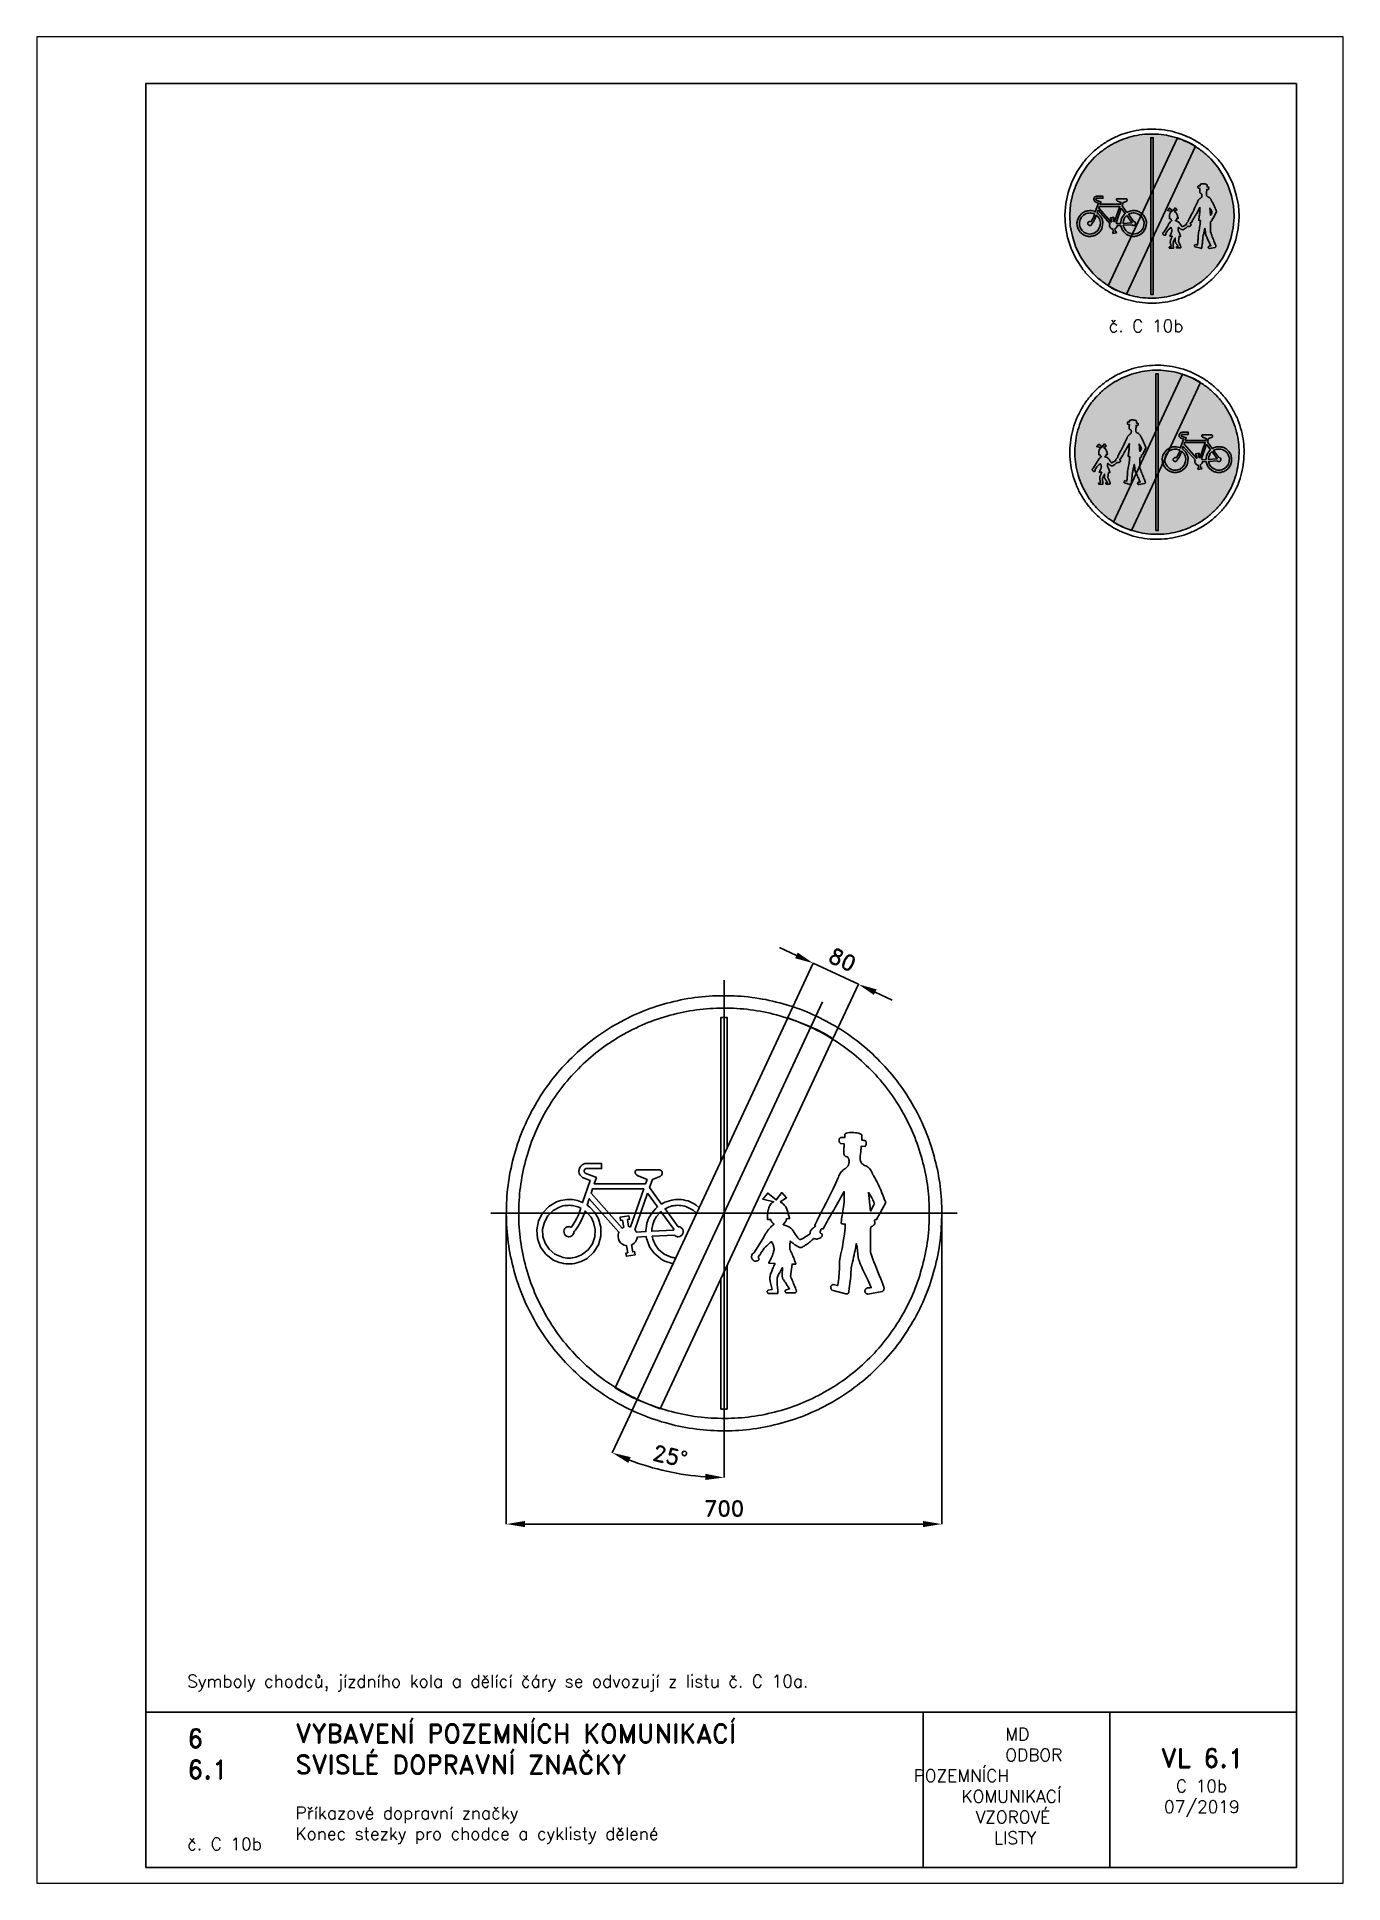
# Paper-space layout 'C 10b' of a CAD drawing. Header units: millimetres. Extents: x 0 to 210, y 0 to 297.
# The model-space entities are those that its viewports show. They can reach past a viewport. Long polylines and large blocks are cut down to what shows.
import ezdxf

# ---------------------------------------------------------------- set-up
doc = ezdxf.new("R2010")
doc.units = ezdxf.units.MM
doc.header["$LTSCALE"] = 5
doc.linetypes.add('ČERCHOVANÁX2', pattern=[2, 1, -0.5, 0, -0.5])
for name, color, linetype in [('Kóty', 2, 'Continuous'), ('Rozpiska', 7, 'Continuous'), ('Značka', 7, 'Continuous')]:
    doc.layers.add(name, color=color, linetype=linetype)
doc.layers.add('Rámeček', color=6, linetype='Continuous', plot=False)
doc.styles.get("Standard").update_dxf_attribs({"font": 'romand.shx', "height": 25})
doc.dimstyles.get("Standard").update_dxf_attribs({"dimtxt": 25, "dimasz": 30, "dimexe": 0.18, "dimexo": 0.0625, "dimgap": 12.5, "dimtad": 1, "dimdec": 0, "dimzin": 0, "dimdsep": 46, "dimtxsty": 'Standard', "dimcen": 0.09, "dimadec": 0, "dimazin": 0, "dimtfac": 1, "dimtdec": 0, "dimtofl": 0, "dimtmove": 0, "dimatfit": 3, "dimfxl": 1, "dimtolj": 1, "dimtzin": 0, "dimarcsym": 0})

psp = doc.layouts.new('C 10b')

# ---------------------------------------------------------------- texts
at = {"layer": 'Rozpiska', "color": 7, "attachment_point": 1}
for s, width, heights, insert, char_height in [('\\pi7.03909;{\\C6;č. C 10b}', 27.9829, [2.67], (165.28, 251.51), 2), ('\\P\\PSymboly chodců, jízdního kola a dělící čáry se odvozují z listu č. C 10a.', 155.5011, [0], (24.17, 40.15), 2), ('6', 149.0422, [0], (24.17, 24.77), 3), ('{\\C6;VYBAVENÍ POZEMNÍCH KOMUNIKACÍ\\P}SVISLÉ DOPRAVNÍ ZNAČKY{\\H1.34524x; }', 149.0422, [0], (41.56, 25.56), 3), ('\\pi14.7414;{\\C6;MD\\P\\pi2.36044;}ODBOR POZEMNÍCH{\\H1.57143x; }\\P\\pi7.69378;KOMUNIKACÍ{\\H1.5x; }\\P\\pi9.97949;{\\C6;VZOROVÉ\\H1.47619x; \\H0.67742x;\\P\\pi12.93187;LISTY\\H1.26984x; }', 33.1018, [0], (140.95, 24.95), 2), ('\\pi1.03113;{\\H1.5x;\\C6;VL 6.1\\P\\pi3.45968;\\H0.66667x;C 10b\\H1.66666x; \\H0.6x;\\P\\pi1.5549;07/2019\\H1.80159x; }', 16.0623, [0], (179.66, 21.61), 2), ('6.1', 149.0422, [0], (24.17, 19.78), 3), ('{\\C6;Příkazové dopravní značky\\P}Konec stezky pro chodce a cyklisty dělené{\\H1.83333x; }', 149.0422, [0], (41.56, 12.29), 2), ('{\\C6;č. C 10b}', 18.3305, [2.67], (24.17, 7.28), 2)]:
    psp.add_mtext_dynamic_manual_height_columns(s, width=width, gutter_width=100, heights=heights, dxfattribs=dict(at, insert=insert, char_height=char_height))

msp = doc.modelspace()

# ---------------------------------------------------------------- blocks, each defined once
blk = doc.blocks.new('*D2')
at = {"layer": 'Defpoints', "color": 0, "transparency": 16777216}
for p in [(-350.1, 0), (350, -4.6), (350, -500)]:
    blk.add_point(p, dxfattribs=at)
at = {"layer": 'Kóty', "color": 0, "lineweight": -2, "transparency": 16777216}
for p, q in [((-350.1, -0.1), (-350.1, -500.2)), ((350, -4.6), (350, -500.2)), ((-320.1, -500), (320, -500))]:
    blk.add_line(p, q, dxfattribs=at)
at = {"layer": 'Kóty', "color": 0, "transparency": 16777216}
for points in [[(-320.1, -495), (-320.1, -505), (-350.1, -500)], [(320, -495), (320, -505), (350, -500)]]:
    blk.add_solid(points, dxfattribs=at)
at = {"layer": 'Kóty', "color": 0, "transparency": 16777216, "insert": (0, -475), "char_height": 25, "attachment_point": 5}
blk.add_mtext('\\A1;700', dxfattribs=at)
blk = doc.blocks.new('*D3')
at = {"layer": 'Defpoints', "color": 0, "transparency": 16777216}
for p in [(216, 368.3), (102.6, 314.6), (175.1, 280.8)]:
    blk.add_point(p, dxfattribs=at)
at = {"layer": 'Kóty', "color": 0, "lineweight": -2, "transparency": 16777216}
for p, q in [((116.3, 414.8), (89.1, 427.5)), ((102.6, 314.7), (143.5, 402.3)), ((175.1, 280.8), (216, 368.5)), ((243.1, 355.6), (270.3, 343))]:
    blk.add_line(p, q, dxfattribs=at)
at = {"layer": 'Kóty', "color": 0, "transparency": 16777216}
for points in [[(118.4, 419.4), (114.2, 410.3), (143.5, 402.2)], [(245.3, 360.2), (241, 351.1), (216, 368.3)]]:
    blk.add_solid(points, dxfattribs=at)
at = {"layer": 'Kóty', "color": 0, "transparency": 16777216, "insert": (190.3, 407.9), "char_height": 25, "attachment_point": 5, "rotation": 334.9879}
blk.add_mtext('\\A1;80', dxfattribs=at)
blk = doc.blocks.new('*D4')
at = {"layer": 'Defpoints', "color": 0, "transparency": 16777216}
for p in [(0, 375), (158.5, 339.9), (-158.5, -339.9), (0, -375), (-121.9, -407.3)]:
    blk.add_point(p, dxfattribs=at)
at = {"layer": 'Kóty', "color": 0, "lineweight": -2, "transparency": 16777216}
for p, q in [((-158.5, -339.9), (-179.7, -385.5)), ((0, -375.1), (0, -425.3))]:
    blk.add_line(p, q, dxfattribs=at)
blk.add_arc((0, 0), 425.1, 249.044, 265.956, dxfattribs=at)
at = {"layer": 'Kóty', "color": 0, "transparency": 16777216}
for points in [[(-154, -401.6), (-150.1, -392.4), (-179.7, -385.3)], [(-29.8, -419.1), (-30.2, -429.1), (0, -425.1)]]:
    blk.add_solid(points, dxfattribs=at)
at = {"layer": 'Kóty', "color": 0, "transparency": 16777216, "insert": (-86.6, -390.6), "char_height": 25, "attachment_point": 5, "rotation": 347.5}
blk.add_mtext('\\A1;25°', dxfattribs=at)

# ---------------------------------------------------------------- dimensions: what is measured, and where the dimension line sits
at = {"layer": 'Kóty'}
dim = msp.add_aligned_dim(p1=(102.6, 314.601), p2=(175.1, 280.775), distance=96.6194, dimstyle='Standard', dxfattribs=at)
dim.commit()
dim.dimension.update_dxf_attribs({"geometry": '*D3', "text_midpoint": (190.2719, 407.9017)})
dim = msp.add_angular_dim_2l(base=(-121.9282, -407.2686), line1=((0, 375), (0, -375)), line2=((158.4818, 339.8654), (-158.4818, -339.8654)), dimstyle='Standard', dxfattribs=at)
dim.commit()
dim.dimension.update_dxf_attribs({"geometry": '*D4', "text_midpoint": (-86.6037, -390.6438)})
dim = msp.add_linear_dim(base=(350, -500.0294), p1=(-350.0536, 0), p2=(350, -4.581), dimstyle='Standard', dxfattribs=at)
dim.commit()
dim.dimension.update_dxf_attribs({"geometry": '*D2', "text_midpoint": (-0.0268, -475.0294)})

# ---------------------------------------------------------------- linework, layer by layer
at = {"layer": 'Kóty'}
msp.add_lwpolyline([(143.4517, 402.1593), (215.9517, 368.3333)], dxfattribs=at)
at = {"layer": 'Značka', "color": 6, "linetype": 'ČERCHOVANÁX2', "lineweight": 25, "ltscale": 5}
for p, q in [((0, 375), (0, -375)), ((158.4818, 339.8654), (-158.4818, -339.8654)), ((375, 0), (-375, 0))]:
    msp.add_line(p, q, dxfattribs=at)
at = {"layer": 'Značka', "color": 5}
for points in [[(350, 0), (350, -2.291), (350, -4.581, -0.0321663), (346.5, -50.208, -0.0357268), (336.9, -95.004, -0.0366679), (321.8, -138.262, -0.0347487), (300.8, -178.953, -0.0340422), (275, -216.774, -0.0344423), (244.2, -250.7057, -0.0345546), (209.5, -280.5629, -0.0344262), (171, -305.3736, -0.034386), (129.7, -325.2231, -0.0344168), (86.2, -339.2308, -0.0344232), (41.2, -347.7241, -0.0344159), (-4.6, -349.97, -0.0344167), (-50.2, -346.5273, -0.034417), (-95, -336.8593, -0.0344219), (-138.2, -321.7156, -0.0344258), (-179, -300.7922, -0.0344196), (-216.8, -274.9795, -0.0344135), (-250.7, -244.227, -0.0344027), (-280.6, -209.504, -0.0344212), (-305.4, -171.017, -0.0344081), (-325.2, -129.751, -0.0344167), (-339.2, -86.154, -0.034422), (-347.7, -41.156, -0.0344239), (-350, 4.581, -0.0344186), (-346.5, 50.244, -0.0344066), (-336.9, 95.004, -0.0344079), (-321.7, 138.22, -0.0344215), (-300.8, 178.953, -0.0344123), (-275, 216.776, -0.0344159), (-244.2, 250.706, -0.0344112), (-209.5, 280.56, -0.0344102), (-171, 305.374, -0.0344135), (-129.8, 325.224, -0.0344133), (-86.2, 339.231, -0.0344178), (-41.2, 347.724, -0.0344147), (4.6, 349.97, -0.0344183), (50.2, 346.527, -0.0344185), (95, 336.859, -0.0344139), (138.2, 321.715, -0.0344122), (179, 300.792, -0.034421), (216.8, 274.98, -0.0343987), (250.7, 244.227, -0.0344281), (280.6, 209.501, -0.0344954), (305.4, 171.017, -0.0344081), (325.2, 129.763, -0.0340917), (339.2, 86.154, -0.0328069), (347.5, 43.384, -0.0342764), (350, 0)], [(330, 0), (330, -2.16), (330, -4.32, -0.0321676), (326.7, -47.339, -0.0357412), (317.6, -89.575, -0.0366598), (303.4, -130.361, -0.0347689), (283.6, -168.727, -0.0340415), (259.3, -204.387, -0.0344506), (230.3, -236.38, -0.034559), (197.5, -264.5307, -0.0344287), (161.2, -287.9237, -0.034392), (122.3, -306.6389, -0.034413), (81.2, -319.8462, -0.0344226), (38.8, -327.8541, -0.0344166), (-4.3, -329.9717, -0.0344155), (-47.4, -326.7258, -0.0344178), (-89.6, -317.6102, -0.0344206), (-130.3, -303.3319, -0.0344145), (-168.7, -283.6041, -0.034423), (-204.4, -259.2663, -0.034424), (-236.4, -230.271, -0.0344207), (-264.5, -197.532, -0.0344091), (-287.9, -161.245, -0.0344122), (-306.6, -122.337, -0.0343888), (-319.8, -81.231, -0.0343928), (-327.9, -38.804, -0.034449), (-330, 4.32, -0.0344398), (-326.7, 47.373, -0.0344103), (-317.6, 89.575, -0.0344275), (-303.3, 130.322, -0.0344042), (-283.6, 168.727, -0.0344117), (-259.3, 204.389, -0.034409), (-230.3, 236.38, -0.0344094), (-197.5, 264.528, -0.0344108), (-161.2, 287.924, -0.0344214), (-122.3, 306.639, -0.0344114), (-81.2, 319.846, -0.034423), (-38.8, 327.854, -0.0344179), (4.3, 329.972, -0.0344171), (47.4, 326.726, -0.0344183), (89.6, 317.61, -0.0344109), (130.3, 303.332, -0.0344202), (168.7, 283.604, -0.0344124), (204.4, 259.267, -0.034393), (236.4, 230.271, -0.0344124), (264.5, 197.529, -0.0344903), (287.9, 161.245, -0.0344317), (306.6, 122.348, -0.034062), (319.8, 81.231, -0.032789), (327.7, 40.905, -0.034256), (330, 0)], [(175.1, 280.775), (172.2, 282.633), (169.2, 284.464, 0.0360054), (136.7, 301.075), (102.6, 314.601), (-175.1, -280.7754), (-172.2, -282.6332), (-169.2, -284.4635, 0.0360042), (-136.7, -301.0751), (-102.6, -314.6012), (175.1, 280.775)], [(175.1, 280.775), (172.2, 282.633), (169.2, 284.464, 0.0359697), (136.7, 301.075), (102.6, 314.601), (-175.1, -280.7754), (-172.2, -282.6332), (-169.2, -284.4635, 0.0359686), (-136.7, -301.0751), (-102.6, -314.6012), (175.1, 280.775)], [(90.1, 18.544), (100.2, 24.625), (92.7, 33.321), (83.9, 21.488), (70.4, 32.471), (62.2, 22.889), (80, 18.394), (79.7, 18.269), (79.4, 18.141), (77.6, 17.096), (76, 15.749), (74.7, 14.229), (73.6, 12.528), (72.6, 10.552), (71.8, 8.484), (71.3, 6.617), (70.8, 4.721), (70.4, 2.502), (70.1, 0.267), (70.1, -0.148), (70, -0.563), (70.1, -10.131), (75.1, -10.203), (75.2, -10.341), (75.2, -10.479), (75.4, -11.346), (75.7, -12.188), (76.1, -12.867), (76.4, -13.513), (76.8, -14.084), (77.3, -14.62), (77.7, -15.023), (78.1, -15.404), (78.6, -15.869), (79.2, -16.32), (79.4, -16.548), (79.7, -16.797), (79.8, -16.942), (79.9, -17.099), (80, -17.206), (80, -17.319), (80, -17.425), (80, -17.533), (80, -17.639), (80, -17.742), (79.9, -17.83), (79.9, -17.913), (79.8, -18.01), (79.7, -18.099), (79.7, -18.124), (79.7, -18.149), (79.4, -18.402), (79.1, -18.655), (78.5, -19.167), (77.9, -19.688), (76.5, -21.014), (75.1, -22.388), (73.3, -24.278), (71.7, -26.247), (70.1, -28.288), (68.6, -30.399), (67.4, -32.144), (66.4, -33.927), (65.2, -35.881), (64.2, -37.875), (64, -38.233), (63.9, -38.593), (49.2, -62.674), (49.2, -62.712), (49.2, -62.75), (49.1, -62.963), (49, -63.158), (48.9, -63.315), (48.7, -63.451), (48.5, -63.592), (48.3, -63.716), (48.1, -63.831), (47.9, -63.945), (47.6, -64.1), (47.4, -64.267), (46, -65.425), (44.9, -66.899), (44.5, -67.922), (44.2, -69.01), (44.1, -70.089), (44.2, -71.167), (44.5, -72.368), (45.1, -73.493), (45.8, -74.549), (46.7, -75.454), (47.2, -75.864), (47.7, -76.226), (48.4, -76.592), (49.1, -76.882), (49.4, -76.965), (49.6, -77.043), (49.8, -77.05), (50, -77.055), (50.3, -77.061), (50.7, -77.058), (51.4, -77.024), (52.2, -76.938), (53, -76.788), (53.7, -76.546), (54.3, -76.291), (54.8, -75.96), (55.2, -75.634), (55.5, -75.256), (55.7, -74.894), (55.9, -74.505), (56.1, -74.028), (56.2, -73.533), (56.2, -73.409), (56.2, -73.285), (56.2, -73.229), (56.2, -73.172), (56.1, -73.061), (56, -72.948), (55.9, -72.671), (55.8, -72.389), (55.6, -72.015), (55.5, -71.631), (55.4, -71.237), (55.4, -70.837), (55.4, -70.5), (55.4, -70.162), (55.4, -69.702), (55.5, -69.248), (55.6, -68.948), (55.8, -68.669), (55.9, -68.495), (56, -68.344), (56.2, -68.222), (56.4, -68.123), (56.6, -68.033), (56.9, -67.965), (57.1, -67.911), (57.4, -67.867), (57.4, -67.861), (57.4, -67.854), (57.6, -67.393), (57.9, -66.933), (58.3, -66.042), (58.7, -65.161), (59.9, -63.098), (61.2, -61.102), (62.9, -58.682), (64.8, -56.382), (66.8, -54.266), (68.8, -52.242), (70.5, -50.701), (72.1, -49.194), (73.9, -47.631), (75.7, -46.073), (76, -45.798), (76.3, -45.524), (76.4, -45.684), (76.5, -45.845), (76.7, -46.173), (76.9, -46.504), (77.4, -47.363), (77.8, -48.239), (78.4, -49.462), (78.9, -50.712), (79.4, -52.004), (79.8, -53.318), (80, -54.384), (80.3, -55.461), (80.5, -56.606), (80.6, -57.759), (80.6, -57.962), (80.6, -58.165), (80.6, -58.479), (80.5, -58.794), (80.4, -59.431), (80.2, -60.065), (79.8, -61.693), (79.4, -63.307), (78.7, -65.529), (77.9, -67.722), (77, -69.963), (76, -72.172), (75.1, -73.95), (74.2, -75.705), (73.2, -77.56), (72.2, -79.385), (72, -79.704), (71.8, -80.023), (82.1, -80.752), (81.9, -81.005), (81.8, -81.257), (81, -83.025), (80.1, -84.806), (79.4, -86.509), (78.7, -88.221), (77.9, -89.951), (77.2, -91.69), (76.7, -93.102), (76.1, -94.515), (75.4, -96.308), (74.8, -98.123), (74.4, -99.425), (74.1, -100.749), (74, -101.861), (73.8, -102.982), (73.8, -104.133), (73.8, -105.284), (73.9, -106.239), (73.9, -107.191), (74.1, -108.247), (74.3, -109.297), (74.3, -109.487), (74.3, -109.678), (77.3, -122.39), (70.7, -123.776), (70.6, -123.828), (70.5, -123.881), (70.2, -124.195), (69.9, -124.58), (69.7, -125.05), (69.6, -125.552), (69.6, -126.226), (69.7, -126.896), (69.9, -127.546), (70.2, -128.141), (70.4, -128.453), (70.7, -128.73), (71, -128.945), (71.3, -129.108), (71.4, -129.144), (71.5, -129.178), (86.4, -129), (86.4, -128.635), (86.4, -128.271), (86.4, -125.716), (86.3, -123.163), (86.1, -120.724), (85.9, -118.287), (85.7, -115.843), (85.5, -113.399), (85.4, -111.44), (85.3, -109.479), (85.3, -107.393), (85.3, -105.306), (85.3, -104.937), (85.3, -104.569), (85.4, -104.275), (85.5, -103.982), (85.7, -103.406), (85.9, -102.834), (86.4, -101.457), (87, -100.101), (87.8, -98.377), (88.7, -96.684), (89.7, -95.039), (90.6, -93.408), (91.4, -92.109), (92.1, -90.806), (92.9, -89.402), (93.7, -87.98), (93.8, -87.725), (93.9, -87.469), (93.7, -99.974), (93.7, -100.113), (93.7, -100.253), (93.7, -101.156), (93.7, -102.059), (93.8, -102.813), (93.9, -103.557), (94.1, -104.218), (94.4, -104.862), (94.6, -105.332), (94.8, -105.782), (95.2, -106.298), (95.6, -106.798), (96.8, -108.461), (97.9, -110.165), (98.8, -111.622), (99.8, -113.08), (100.7, -114.566), (101.7, -116.056), (102.5, -117.257), (103.2, -118.457), (104.1, -119.734), (104.9, -121.006), (105.1, -121.23), (105.2, -121.454), (99.9, -122.954), (99.8, -123.025), (99.7, -123.098), (99.2, -123.495), (98.8, -123.966), (98.5, -124.331), (98.4, -124.731), (98.2, -125.115), (98.2, -125.511), (98.2, -125.902), (98.3, -126.281), (98.5, -126.664), (98.7, -127.015), (98.9, -127.269), (99.2, -127.503), (99.5, -127.761), (99.8, -127.991), (99.9, -128.053), (100, -128.114), (114.8, -128.099), (114.9, -128.028), (115, -127.957), (115.4, -127.507), (115.7, -127.034), (116, -126.667), (116.2, -126.272), (116.3, -125.913), (116.3, -125.54), (116.3, -125.116), (116.3, -124.695), (116.2, -124.317), (116.1, -123.948), (115.9, -123.43), (115.7, -122.919), (114.7, -120.494), (113.8, -118.037), (113, -115.919), (112.2, -113.822), (111.3, -111.666), (110.4, -109.517), (109.7, -107.773), (108.9, -106.037), (108, -104.177), (107.2, -102.328), (107, -102.001), (106.8, -101.675), (109.4, -81.752), (115.4, -81.788), (115.3, -81.419), (115.2, -81.05), (114.3, -78.486), (113.4, -75.941), (112.5, -73.533), (111.6, -71.14), (110.6, -68.75), (109.6, -66.369), (108.8, -64.459), (108, -62.552), (107.1, -60.513), (106.2, -58.474), (106, -58.112), (105.9, -57.75), (105.9, -57.558), (105.9, -57.366), (105.8, -56.979), (105.8, -56.592), (105.8, -55.608), (105.8, -54.623), (105.8, -53.291), (105.9, -51.958), (105.9, -50.625), (106, -49.293), (106.1, -48.244), (106.2, -47.196), (106.4, -46.112), (106.5, -45.032), (106.5, -44.846), (106.6, -44.659), (106.8, -44.813), (106.9, -44.966), (107.3, -45.269), (107.6, -45.57), (108.5, -46.311), (109.4, -47.039), (110.5, -47.983), (111.7, -48.902), (112.9, -49.79), (114.1, -50.654), (115.1, -51.326), (116.1, -51.975), (117.4, -52.755), (118.7, -53.527), (119.8, -54.222), (121, -54.791), (121.9, -55.041), (122.8, -55.161), (123.6, -55.157), (124.5, -55.027), (125.4, -54.762), (126.3, -54.381), (127.5, -53.678), (128.7, -52.884), (130.6, -51.578), (132.6, -50.27), (134.2, -49.116), (135.8, -47.93), (137.4, -46.698), (139, -45.419), (140.2, -44.365), (141.4, -43.272), (142.6, -42.084), (143.7, -40.84), (143.9, -40.617), (144.1, -40.393), (144.4, -40.536), (144.7, -40.672), (145.3, -40.907), (145.9, -41.098), (147.2, -41.375), (148.5, -41.469, 0.0478305), (150.5, -41.314), (152.5, -40.789), (154.1, -40.11), (155.5, -39.183), (156.4, -38.403), (157.1, -37.487), (157.6, -36.698), (157.9, -35.839), (158, -35.413), (158, -34.979), (158, -34.615), (158, -34.255), (157.9, -34.036), (157.9, -33.819), (157.7, -33.7), (157.5, -33.58), (157.2, -33.357), (156.8, -33.133), (156.2, -32.662), (155.5, -32.148), (155.1, -31.805), (154.8, -31.418), (154.6, -31.117), (154.5, -30.79), (154.4, -30.448), (154.4, -30.097), (154.5, -29.692), (154.5, -29.295), (154.7, -28.701), (155, -28.126), (155.6, -26.865), (156.3, -25.639), (156.5, -25.399), (156.6, -25.159), (159.5, -25.159), (159.8, -24.634), (160.1, -24.11), (162, -20.458), (163.9, -16.812), (165.8, -13.364), (167.6, -9.927), (169.5, -6.504), (171.5, -3.1), (173, -0.379), (174.6, 2.326), (176.4, 5.205), (178.1, 8.06), (178.5, 8.565), (178.8, 9.069), (193.1, 34.965), (193, 18.68), (192.9, 18.148), (192.9, 17.616), (192.4, 13.928), (191.9, 10.245), (191.4, 6.779), (190.9, 3.316), (190.3, -0.124), (189.8, -3.565), (189.5, -6.311), (189.1, -9.06), (188.8, -11.983), (188.5, -14.912), (188.4, -15.43), (188.4, -15.948), (188.4, -16), (188.4, -16.05), (188.5, -16.15), (188.6, -16.241), (188.8, -16.408), (189, -16.548), (189.6, -16.799), (190.1, -16.978), (190.9, -17.145), (191.6, -17.265), (192.3, -17.356), (193, -17.421), (193.8, -17.474), (194.7, -17.506), (194.8, -17.509), (194.9, -17.513), (194.9, -18.585), (194.8, -19.658), (194.7, -21.736), (194.5, -23.814), (194.1, -28.679), (193.6, -33.532), (192.8, -39.472), (191.8, -45.387), (190.8, -50.99), (189.7, -56.582), (188.8, -61.044), (187.9, -65.502), (186.7, -71.309), (185.8, -77.158), (185.6, -81.762), (185.5, -86.387), (185.4, -90.251), (185.2, -94.109), (185, -98.019), (184.7, -101.924), (184.5, -105.107), (184.1, -108.283), (183.6, -111.741), (183, -115.181), (182.9, -115.799), (182.8, -116.416), (175.4, -114.844), (175.2, -114.872), (175, -114.905), (174.1, -115.145), (173.3, -115.561), (172.7, -116.029), (172.3, -116.607), (171.9, -117.247), (171.7, -117.943), (171.5, -118.797), (171.5, -119.665), (171.7, -120.561), (172, -121.418), (172.2, -121.946), (172.5, -122.445), (172.8, -122.881), (173.2, -123.28), (173.3, -123.408), (173.5, -123.533), (196.1, -129.528), (196.3, -129.562), (196.4, -129.594), (197.1, -129.732), (197.8, -129.767), (198.2, -129.73), (198.6, -129.625), (199, -129.469), (199.3, -129.251), (199.6, -128.969), (199.8, -128.641), (200, -128.23), (200.2, -127.794), (200.4, -126.897), (200.6, -125.977), (201.2, -121.449), (202, -116.938), (202.5, -113.064), (202.9, -109.175), (203.3, -105.286), (203.7, -101.396), (203.9, -98.344), (204.1, -95.284), (204.2, -91.596), (204.5, -87.933), (205.4, -83.23), (206.6, -78.566), (207.5, -74.658), (208.3, -70.733), (209.1, -66.81), (209.9, -62.887), (210.6, -59.749), (211.2, -56.609), (211.8, -53.276), (212.5, -49.943), (212.6, -49.356), (212.7, -48.768), (212.9, -49.238), (213, -49.708), (213.2, -50.632), (213.4, -51.559), (213.8, -53.786), (214.1, -56.027), (214.4, -58.847), (214.7, -61.675), (214.9, -64.361), (215.2, -67.044), (215.4, -69.124), (215.7, -71.191), (216.3, -73.747), (217.1, -76.257), (219.1, -81.548), (221.5, -86.724), (223.4, -91.017), (225.4, -95.306), (227.4, -99.592), (229.4, -103.866), (231, -107.312), (232.7, -110.762), (234.4, -114.473), (236.1, -118.197), (236.4, -118.86), (236.7, -119.524), (236.6, -119.538), (236.5, -119.551), (236.3, -119.577), (236.1, -119.602), (235.6, -119.66), (235.1, -119.717), (234.4, -119.786), (233.8, -119.853), (233.2, -119.919), (232.5, -119.985), (232, -120.04), (231.5, -120.097), (230.9, -120.164), (230.3, -120.234), (230.2, -120.247), (230.1, -120.26), (230, -120.308), (229.9, -120.356), (229.7, -120.456), (229.5, -120.563), (229.1, -120.843), (228.6, -121.16), (228.2, -121.596), (227.7, -122.083), (227.4, -122.56), (227.1, -123.073), (226.8, -123.503), (226.7, -123.952), (226.6, -124.349), (226.5, -124.755), (226.5, -125.434), (226.6, -126.105), (226.9, -126.781), (227.2, -127.415), (227.6, -128.033), (228.1, -128.575), (228.7, -129.029), (229.3, -129.398), (230.1, -129.736), (231, -129.949), (231.1, -129.975), (231.3, -130), (254.3, -125.755), (254.4, -125.696), (254.6, -125.636), (255.2, -125.182), (255.9, -124.63), (256.3, -124.059), (256.7, -123.421), (257, -122.728), (257.2, -121.999), (257.3, -121.369), (257.4, -120.732), (257.3, -120), (257.2, -119.277), (257.2, -119.143), (257.2, -119.01), (256.9, -118.174), (256.5, -117.338), (255.9, -115.656), (255.3, -113.976), (253.6, -109.734), (251.9, -105.499), (249.6, -99.799), (247.3, -94.103), (245, -88.416), (242.8, -82.716), (241.1, -78.215), (239.4, -73.698), (237.7, -69.004), (236, -64.283), (235.7, -63.464), (235.5, -62.645), (235.7, -25.63), (235.7, -25.468), (235.7, -25.306), (235.7, -24.407), (235.8, -23.511), (235.9, -23.094), (236, -22.69), (236.1, -22.457), (236.2, -22.238), (236.3, -22.043), (236.5, -21.868), (236.8, -21.665), (237, -21.492), (237.4, -21.308), (237.7, -21.146), (238.3, -20.907), (238.9, -20.683), (239, -20.63), (239.2, -20.578), (239.2, -20.513), (239.3, -20.448), (239.4, -20.319), (239.5, -20.194), (239.9, -19.872), (240.2, -19.557), (240.7, -19.094), (241.2, -18.596), (241.6, -17.994), (241.9, -17.332), (242.2, -16.667), (242.3, -15.976), (242.3, -14.832), (242.2, -13.69), (242.1, -12.891), (242, -12.088), (242, -11.699), (242.1, -11.318), (242.2, -11.095), (242.3, -10.887), (242.5, -10.707), (242.6, -10.553), (242.8, -10.419), (243.1, -10.316), (243.4, -10.216), (243.7, -10.16), (244, -10.135), (244.4, -10.135), (244.7, -10.155), (245, -10.195), (245.2, -10.213), (245.3, -10.232), (260, 17.186), (259.7, 17.863), (259.5, 18.54), (257.7, 23.374), (255.8, 28.19), (253.9, 32.851), (252, 37.483), (250, 42.082), (247.8, 46.63), (246.1, 50.177), (244.2, 53.68), (242.2, 57.258), (240.1, 60.76), (239.7, 61.358), (239.3, 61.954), (239.2, 62.219), (239.1, 62.484), (238.9, 63.019), (238.7, 63.55), (238.2, 64.9), (237.5, 66.222), (236.6, 67.992), (235.4, 69.676), (234.2, 71.312), (232.7, 72.824), (231.4, 73.983), (230, 74.988), (228, 76.079), (225.9, 77.081), (224.4, 77.914), (223, 78.893), (222, 79.778), (221.1, 80.777), (220.3, 81.875), (219.7, 83.07), (219.3, 84.137), (219, 85.243), (218.7, 86.831), (218.7, 88.436), (218.8, 90.514), (219.1, 92.582), (219.3, 94.462), (219.5, 96.342), (219.8, 98.328), (220, 100.315), (220.2, 101.96), (220.3, 103.608), (220.4, 105.393), (220.4, 107.179), (220.4, 107.497), (220.4, 107.815), (226.6, 107.236), (226.7, 107.304), (226.8, 107.375), (227.3, 107.849), (227.6, 108.43), (228.1, 109.435), (228.3, 110.49), (228.5, 111.659), (228.5, 112.836), (228.4, 113.906), (228.3, 114.965), (228.2, 115.452), (228, 115.928), (227.9, 116.134), (227.8, 116.327), (227.8, 116.391), (227.7, 116.454), (227.7, 116.473), (227.6, 116.493), (227.5, 116.533), (227.4, 116.572), (227.1, 116.677), (226.8, 116.774), (226.2, 116.917), (225.7, 117.043), (225, 117.177), (224.4, 117.293), (223.8, 117.386), (223.2, 117.466), (222.5, 117.548), (221.8, 117.612), (221.6, 117.623), (221.5, 117.633), (221.5, 124.614), (221.5, 124.666), (221.5, 124.718), (221.6, 125.006), (221.6, 125.297), (221.5, 125.525), (221.5, 125.745), (221.4, 125.938), (221.3, 126.12), (221.2, 126.309), (221, 126.487), (220.9, 126.653), (220.7, 126.819), (220.7, 126.846), (220.7, 126.872), (220.4, 126.994), (220.1, 127.114), (219.6, 127.353), (219.1, 127.579), (217.6, 128.136), (216, 128.612), (213.7, 129.189), (211.4, 129.602), (208.8, 129.896), (206.2, 130, 0.0152233), (204, 129.957), (201.8, 129.782), (199.3, 129.442), (196.8, 128.927), (196.3, 128.816), (195.9, 128.702), (195.9, 128.693), (195.8, 128.685), (195.8, 128.663), (195.7, 128.638), (195.5, 128.553), (195.4, 128.45), (195.1, 128.261), (194.9, 128.043), (194.7, 127.766), (194.5, 127.461), (194.4, 127.174), (194.3, 126.874), (194.2, 126.507), (194.2, 126.136), (194.2, 126.065), (194.2, 125.993), (194, 121.87), (187.7, 121.92), (187.5, 121.83), (187.3, 121.736), (186.5, 121.108), (185.8, 120.292), (185.3, 119.44), (185.1, 118.514), (184.9, 117.438), (184.9, 116.351), (185.1, 115.44), (185.4, 114.563), (185.7, 113.901), (186.1, 113.311), (186.3, 113.101), (186.5, 112.909), (186.8, 112.718), (187.1, 112.567), (187.2, 112.514), (187.4, 112.467), (193.3, 111.481), (193.3, 111.26), (193.3, 111.039), (193.1, 109.495), (193, 107.95), (192.9, 106.479), (192.8, 105.007), (192.8, 103.536), (192.7, 102.064), (192.7, 100.886), (192.7, 99.71), (192.6, 98.241), (192.6, 96.768), (192.7, 95.533), (193, 94.332), (193.3, 93.677), (193.6, 93.072), (194, 92.631), (194.4, 92.244), (194.9, 91.853), (195.5, 91.531), (196.1, 91.268), (196.7, 91.045), (197.5, 90.808), (198.2, 90.595), (198.4, 90.552), (198.6, 90.508), (198.7, 90.316), (198.9, 90.122), (199.2, 89.736), (199.4, 89.336), (200, 88.351), (200.5, 87.306), (200.9, 85.928), (201.1, 84.504), (201.1, 83.082), (201, 81.665), (200.8, 80.536), (200.6, 79.421), (200.3, 78.257), (199.9, 77.113), (199.8, 76.915), (199.7, 76.717), (199.7, 76.617), (199.6, 76.517), (199.5, 76.32), (199.3, 76.125), (199, 75.65), (198.6, 75.191), (198.1, 74.601), (197.6, 74.042), (197, 73.504), (196.4, 72.996), (195.9, 72.601), (195.4, 72.229), (194.7, 71.785), (194, 71.351), (192.4, 70.277), (191, 69.073), (189.7, 67.888), (188.6, 66.609), (187.4, 65.083), (186.4, 63.474), (185.5, 61.953), (184.7, 60.383), (183.8, 58.041), (182.9, 55.666), (179.3, 47.445), (175.4, 39.395), (171.7, 31.896), (168, 24.405), (164, 16.57), (160, 8.76), (156.8, 2.47), (153.5, -3.82), (150.2, -10.341), (146.8, -16.871), (146.3, -17.992), (145.7, -19.114), (147.1, -20.471), (146.9, -20.605), (146.8, -20.739), (145.7, -21.634), (144.7, -22.508), (143.7, -23.32), (142.7, -24.157), (141.8, -25.026), (141, -25.955), (140.3, -26.766), (139.8, -27.624), (139.2, -28.655), (138.7, -29.737), (138.7, -29.945), (138.6, -30.154), (138.6, -30.174), (138.6, -30.194), (138.6, -30.242), (138.6, -30.291), (138.5, -30.45), (138.5, -30.611), (138.5, -30.889), (138.5, -31.168), (138.5, -31.489), (138.5, -31.81), (138.5, -32.072), (138.5, -32.335), (138.5, -32.598), (138.5, -32.861), (138.5, -32.905), (138.5, -32.948), (126.5, -40.501), (126.4, -40.574), (126.2, -40.647), (125.4, -41.12), (124.6, -41.566), (123.9, -41.891), (123.2, -42.13), (122.7, -42.22), (122.3, -42.241), (121.8, -42.184), (121.4, -42.043), (121, -41.84), (120.6, -41.58), (120.2, -41.176), (119.8, -40.721), (119.7, -40.593), (119.6, -40.465), (119.3, -39.996), (118.9, -39.526), (118.2, -38.616), (117.5, -37.693), (116.1, -35.558), (114.6, -33.386), (113, -30.818), (111.2, -28.305), (109.4, -26.068), (107.4, -24.065), (105.4, -22.575), (103.3, -21.338), (100.3, -20.06), (97.2, -19.143), (96.6, -18.986), (96, -18.835), (95.9, -18.823), (95.9, -18.811), (95.8, -18.786), (95.7, -18.76), (95.6, -18.695), (95.4, -18.618), (95.3, -18.546), (95.2, -18.459), (95.1, -18.398), (95, -18.327), (95, -18.256), (95, -18.178), (95, -18.093), (95, -18.009), (95, -17.91), (95.1, -17.819), (95.1, -17.731), (95.2, -17.649), (95.4, -17.475), (95.6, -17.313), (96.4, -16.592), (97.1, -15.803), (97.8, -15.023), (98.4, -14.209), (98.9, -13.383), (99.4, -12.516), (99.7, -11.716), (100.1, -10.892), (100.3, -9.986), (100.5, -9.061), (100.6, -8.91), (100.6, -8.76), (105.5, -8.652), (105.3, -8.171), (105.2, -7.69), (104.2, -4.345), (103.3, -0.991), (102.4, 2.087), (101.4, 5.122), (100.2, 7.985), (98.7, 10.702), (97.3, 12.742), (95.6, 14.602), (93.5, 16.485), (91.1, 18.028), (90.6, 18.29), (90.1, 18.544)], [(-81.8624, -80.8781, -0.034080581), (-88.4, -79.336, -0.0746266), (-101.7, -73.351), (-112.8, -63.736), (-119.6, -54.12), (-123.8, -43.223), (-124.4, -40.365), (-125, -37.485), (-139.6, -38.215), (-139.7, -39.022), (-139.8, -39.825), (-140.8, -42.921), (-142.4, -45.753), (-144.5, -48.225), (-147.2, -50.108), (-147.9, -50.493), (-148.6, -50.854), (-146.8, -62.215), (-143.8, -61.734), (-143, -67.049), (-156.9, -69.292), (-157.8, -63.977), (-154.8, -63.497), (-156.6, -52.136), (-157.3, -52.035), (-158, -51.915), (-160.8, -51.09), (-163.4, -49.718), (-166.2, -47.403), (-168.4, -44.463), (-169.9, -41.12), (-170.4, -37.519), (-170.3, -34.589), (-169.6, -31.765), (-169.4, -31.081), (-169.1, -30.406), (-216.8, 23.408), (-220.3, 13.152), (-217.9, 11.434), (-215.7, 9.646), (-207.8, 1.303), (-202, -8.724), (-198, -22.533), (-198.1, -36.928), (-202, -50.788), (-209.7, -62.94), (-220.3, -72.652, -0.0732913), (-233.3, -78.905, -0.0733033), (-247.4, -81.539, -0.0732787), (-261.7, -80, -0.0732591), (-275.1, -74.761), (-286.5, -65.894), (-295.1, -54.363), (-300, -40.847), (-301.2, -26.511), (-298.3, -12.426), (-291.7, 0.395), (-281.8, 10.785), (-269.5, 18.185, -0.0719481), (-255.5, 21.775, -0.0595377), (-243.9, 21.985, -0.0648276), (-232.7, 19.381), (-230.1, 18.349), (-227.4, 17.225), (-215.3, 52.72), (-227.5, 57.706), (-228, 58.04), (-228.5, 58.388), (-230.2, 60.005), (-231.6, 61.958), (-232.8, 64.69), (-233.2, 67.631), (-232.9, 70.592), (-231.9, 73.386), (-230.3, 75.868), (-228.1, 77.862), (-226, 79.068), (-223.8, 79.793), (-223.2, 79.905), (-222.6, 80), (-196.9, 80), (-196.9, 71.926), (-221.5, 71.926), (-221.6, 71.9), (-221.8, 71.869), (-222.6, 71.652), (-223.3, 71.287), (-224, 70.669), (-224.5, 69.884), (-224.9, 68.992), (-225, 68.039), (-224.9, 67.083), (-224.6, 66.179), (-224.2, 65.522), (-223.7, 64.972), (-223.5, 64.851), (-223.4, 64.734), (-205.2, 57.316), (-208.6, 47.386), (-126.2, 47.386), (-123.8, 54.23), (-138.1, 60.133), (-138.4, 60.284), (-138.7, 60.443), (-140, 61.228), (-141, 62.228), (-142.2, 63.69), (-142.8, 65.393), (-143, 66.385), (-142.9, 67.37), (-142.5, 68.284), (-141.8, 69.047), (-141.2, 69.518), (-140.4, 69.808), (-140.2, 69.854), (-140, 69.893), (-103.7, 69.893)], [(-103.7, 69.893), (-103.5, 69.841), (-103.2, 69.782), (-102.2, 69.427), (-101.4, 68.884), (-100.4, 68.003), (-99.7, 66.917), (-99.3, 65.705), (-99.2, 64.429), (-99.6, 62.723), (-100.4, 61.192), (-101.4, 60.154), (-102.6, 59.395), (-102.9, 59.246), (-103.2, 59.109), (-115.1, 54.574), (-119.6, 41.655), (-100.3, 14.888), (-97.7, 16.283), (-95.1, 17.598), (-84, 21.247, -0.0606145), (-72.3, 22.157, -0.0753229), (-57.8, 19.782, -0.0753019), (-44.7, 13.256), (-39.943, 8.9952)], [(-241.4, -30.506), (-241.5, -30.96), (-241.5, -31.411), (-242.1, -33.139), (-243.1, -34.687), (-244.8, -36.263), (-246.8, -37.279), (-249.1, -37.714, -0.0748802), (-251.3, -37.468), (-253.5, -36.624), (-255.3, -35.195), (-256.6, -33.34), (-257.3, -31.174), (-257.5, -28.89), (-256.9, -26.668), (-255.8, -24.671), (-254.1, -23.092), (-252.1, -22.015), (-249.9, -21.57, -0.0607934), (-248, -21.648), (-246.3, -22.179), (-245.9, -22.372), (-245.5, -22.579), (-244.5, -21.179), (-243.5, -19.768), (-239.8, -13.947), (-236.6, -7.855), (-233.7, -1.56), (-231.4, 4.937), (-230.9, 6.587), (-230.5, 8.241), (-232.6, 9.204), (-234.8, 10.102), (-243.8, 12.406, 0.0591798), (-253.2, 12.545, 0.0736022), (-264.6, 9.991), (-274.8, 4.256), (-283.2, -3.921), (-288.9, -14.153), (-291.7, -25.507), (-291.1, -37.191), (-287.6, -48.33), (-281, -57.988), (-272.1, -65.59), (-261.4, -70.34, 0.0728201), (-249.8, -72.137, 0.0727638), (-238.2, -70.563, 0.0727767), (-227.5, -66.022), (-218.4, -58.591), (-211.6, -49.059), (-207.8, -37.995), (-207.1, -26.337), (-209.7, -14.917), (-213.8, -6.454), (-219.8, 0.678), (-221.6, 2.249), (-223.4, 3.759), (-223.9, 1.904), (-224.6, 0.054), (-227.4, -7.208), (-230.7, -14.231), (-234.6, -21.006), (-239, -27.417), (-240.2, -28.969), (-241.4, -30.506)], [(-44.0879, 0.1088), (-49.7, 5.212), (-60.2, 10.595, 0.0726367), (-71.9, 12.718, 0.0600521), (-81.5, 12.18, 0.0653951), (-90.5, 9.332), (-92.6, 8.31), (-94.8, 7.214), (-73.9, -21.602)], [(-73.9, -21.602), (-73.5, -21.612), (-73, -21.637), (-71.2, -22.002), (-69.6, -22.788), (-67.8, -24.231), (-66.5, -26.135), (-65.8, -28.307), (-65.8, -30.593), (-66.3, -32.809), (-67.5, -34.763), (-69.2, -36.329), (-71.2, -37.336), (-73.5, -37.756, -0.0735084), (-75.8, -37.504), (-77.5, -36.875), (-79, -35.845), (-79.3, -35.536), (-79.7, -35.215), (-115.5, -37.011), (-115, -39.336), (-114.4, -41.644), (-110.8, -50.4), (-105.2, -58.107), (-96.1, -65.773), (-85.2, -70.455, 0.047729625), (-77.683, -71.9177, 0.047729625)]]:
    msp.add_lwpolyline(points, format="xyb", dxfattribs=at)
for points in [[(-5, 83.9114), (-5, 315), (5, 315), (5, 105.351)], [(-163.2, -11.274), (-161.3, -22.635), (-161.5, -22.697), (-161.6, -22.759), (-162.1, -23.022), (-162.7, -23.305), (-163.2, -23.607), (-163.7, -23.93), (-163.8, -24.013), (-163.9, -24.098), (-213.8, 32.203), (-211.3, 39.312), (-129, 39.312), (-150.4, -21.977), (-150.5, -21.932), (-150.7, -21.888), (-151.3, -21.726), (-151.9, -21.59), (-152.5, -21.476), (-153.1, -21.389), (-153.2, -21.371), (-153.4, -21.354), (-155.2, -9.993), (-152.2, -9.512), (-153.1, -4.198), (-167, -6.441), (-166.2, -11.755), (-163.2, -11.274)], [(-122.9, 32.354), (-106.9, 10.229), (-108.6, 8.728), (-110.2, 7.188), (-116.1, 0.333), (-120.7, -7.524), (-123.9, -16.011), (-125.4, -24.91), (-125.5, -27.169), (-125.6, -29.431), (-141, -30.2), (-141.1, -30), (-141.2, -29.801), (-141.6, -29.019), (-142, -28.263), (-142.6, -27.533), (-143.1, -26.838), (-143.2, -26.669), (-143.4, -26.501), (-122.9, 32.354)], [(232.2, 33.886), (235.6, 3.574), (240.5, 12.542), (240.6, 12.639), (240.6, 12.736), (240.9, 13.399), (241.1, 14.081), (241.2, 14.716), (241.3, 15.363), (241.3, 16.026), (241.2, 16.685), (241.1, 17.249), (241, 17.797), (240.6, 18.552), (240.3, 19.287), (239.4, 21.155), (238.5, 23.021), (237.7, 24.536), (236.9, 26.038), (236.1, 27.502), (235.2, 28.953), (234.6, 30.081), (233.9, 31.199), (233.2, 32.352), (232.4, 33.492), (232.3, 33.689), (232.2, 33.886)], [(-80.9, -25.796), (-80.9, -25.864), (-81, -25.933), (-81.1, -26.211), (-81.2, -26.494), (-81.3, -26.782), (-81.4, -27.075), (-81.5, -27.148), (-81.5, -27.222), (-116.2, -28.959), (-116.1, -27.166), (-116, -25.376), (-114.7, -18.337), (-112.2, -11.602), (-108.6, -5.33), (-104, 0.124), (-102.7, 1.365), (-101.4, 2.571), (-80.9, -25.796)], [(5, -83.9117), (5, -315), (-5, -315)], [(-5, -315), (-5, -105.3512)]]:
    msp.add_lwpolyline(points, dxfattribs=at)

msp.set_redraw_order([(e.dxf.handle, doc.entitydb.next_handle()) for e in msp.query("TEXT MTEXT ATTDEF DIMENSION ARC_DIMENSION")])  # texts and dimensions are drawn at this point

# ---------------------------------------------------------------- hatches: boundary and pattern name
at = {"layer": 'Značka'}
h = psp.add_hatch(color=170, dxfattribs=at)
h.dxf.hatch_style = 1
edge = h.paths.add_edge_path()
edge.add_line((192.47, 268.17), (192.47, 268.09))
edge.add_line((192.47, 268.09), (192.47, 268))
edge.add_line((192.47, 268), (192.34, 266.28))
edge.add_line((192.34, 266.28), (191.97, 264.59))
edge.add_line((191.97, 264.59), (191.4, 262.96))
edge.add_line((191.4, 262.96), (190.61, 261.42))
edge.add_line((190.61, 261.42), (189.64, 260))
edge.add_line((189.64, 260), (188.48, 258.72))
edge.add_arc((179.68, 267.64), 12.53, 306.6811, 314.5948, ccw=False)
edge.add_arc((179.66, 267.65), 12.55, 298.8542, 306.7442, ccw=False)
edge.add_arc((179.51, 267.57), 12.56, 291.751, 299.6344, ccw=False)
edge.add_arc((179.51, 267.57), 12.56, 283.8718, 291.7573, ccw=False)
edge.add_arc((179.34, 267.52), 12.55, 276.7513, 284.6392, ccw=False)
edge.add_arc((179.34, 267.52), 12.55, 268.8705, 276.7551, ccw=False)
edge.add_arc((179.18, 267.55), 12.57, 261.7511, 269.6352, ccw=False)
edge.add_arc((179.17, 267.53), 12.56, 253.869, 261.7527, ccw=False)
edge.add_arc((179.02, 267.57), 12.56, 246.7289, 254.6075, ccw=False)
edge.add_arc((179.01, 267.58), 12.56, 238.8674, 246.7494, ccw=False)
edge.add_arc((178.87, 267.67), 12.57, 231.7735, 239.6596, ccw=False)
edge.add_arc((178.87, 267.67), 12.56, 223.8787, 231.7616, ccw=False)
edge.add_line((169.81, 258.96), (168.69, 260.27))
edge.add_line((168.69, 260.27), (167.75, 261.72))
edge.add_line((167.75, 261.72), (167, 263.28))
edge.add_line((167, 263.28), (166.48, 264.92))
edge.add_line((166.48, 264.92), (166.15, 266.62))
edge.add_line((166.15, 266.62), (166.07, 268.34))
edge.add_line((166.07, 268.34), (166.2, 270.07))
edge.add_line((166.2, 270.07), (166.56, 271.76))
edge.add_line((166.56, 271.76), (167.14, 273.39))
edge.add_line((167.14, 273.39), (167.92, 274.92))
edge.add_line((167.92, 274.92), (168.9, 276.35))
edge.add_line((168.9, 276.35), (170.06, 277.63))
edge.add_arc((178.88, 268.67), 12.58, 126.6938, 134.5767, ccw=False)
edge.add_arc((178.88, 268.68), 12.57, 118.861, 126.744, ccw=False)
edge.add_arc((179.03, 268.78), 12.55, 111.7474, 119.6375, ccw=False)
edge.add_arc((179.03, 268.78), 12.55, 103.87, 111.7584, ccw=False)
edge.add_arc((179.19, 268.82), 12.55, 96.7537, 104.637, ccw=False)
edge.add_arc((179.19, 268.82), 12.55, 88.8711, 96.7556, ccw=False)
edge.add_arc((179.36, 268.8), 12.57, 81.7508, 89.6353, ccw=False)
edge.add_arc((179.36, 268.81), 12.56, 73.8685, 81.7522, ccw=False)
edge.add_arc((179.52, 268.78), 12.55, 66.726, 74.6112, ccw=False)
edge.add_arc((179.52, 268.76), 12.56, 58.8678, 66.7485, ccw=False)
edge.add_arc((179.67, 268.68), 12.56, 51.7711, 59.6637, ccw=False)
edge.add_arc((179.68, 268.69), 12.55, 43.8729, 51.766, ccw=False)
edge.add_line((188.72, 277.38), (189.85, 276.07))
edge.add_line((189.85, 276.07), (190.78, 274.62))
edge.add_line((190.78, 274.62), (191.53, 273.07))
edge.add_line((191.53, 273.07), (192.06, 271.42))
edge.add_line((192.06, 271.42), (192.38, 269.81))
edge.add_line((192.38, 269.81), (192.47, 268.17))
h = psp.add_hatch(color=255, dxfattribs=at)
h.dxf.hatch_style = 1
h.paths.add_polyline_path([(172.74, 267.72), (172.82, 267.27), (172.81, 267.26), (172.8, 267.26), (172.78, 267.25), (172.76, 267.24), (172.74, 267.23), (172.72, 267.21), (172.72, 267.21), (172.71, 267.21), (170.72, 269.46), (170.82, 269.74), (174.11, 269.74), (173.25, 267.29), (173.25, 267.29), (173.24, 267.3), (173.22, 267.3), (173.19, 267.31), (173.17, 267.31), (173.14, 267.32), (173.14, 267.32), (173.13, 267.32), (173.06, 267.77), (173.18, 267.79), (173.14, 268), (172.59, 267.91), (172.62, 267.7)], flags=16)
edge = h.paths.add_edge_path(flags=16)
edge.add_line((176.31, 267.31), (176.33, 267.31))
edge.add_line((176.33, 267.31), (176.35, 267.31))
edge.add_line((176.35, 267.31), (176.42, 267.29))
edge.add_line((176.42, 267.29), (176.48, 267.26))
edge.add_line((176.48, 267.26), (176.56, 267.2))
edge.add_line((176.56, 267.2), (176.61, 267.13))
edge.add_line((176.61, 267.13), (176.64, 267.04))
edge.add_line((176.64, 267.04), (176.64, 266.95))
edge.add_line((176.64, 266.95), (176.62, 266.86))
edge.add_line((176.62, 266.86), (176.57, 266.78))
edge.add_line((176.57, 266.78), (176.5, 266.72))
edge.add_line((176.5, 266.72), (176.42, 266.68))
edge.add_line((176.42, 266.68), (176.33, 266.66))
edge.add_arc((176.32, 266.98), 0.316, 255.339, 272.1556, ccw=False)
edge.add_line((176.24, 266.67), (176.17, 266.7))
edge.add_line((176.17, 266.7), (176.11, 266.74))
edge.add_line((176.11, 266.74), (176.1, 266.75))
edge.add_line((176.1, 266.75), (176.08, 266.76))
edge.add_line((176.08, 266.76), (174.65, 266.69))
edge.add_line((174.65, 266.69), (174.67, 266.6))
edge.add_line((174.67, 266.6), (174.69, 266.51))
edge.add_line((174.69, 266.51), (174.84, 266.16))
edge.add_line((174.84, 266.16), (175.06, 265.85))
edge.add_line((175.06, 265.85), (175.42, 265.54))
edge.add_line((175.42, 265.54), (175.86, 265.35))
edge.add_arc((176.32, 266.9), 1.61, 253.5231, 270.5663)
edge.add_arc((176.32, 266.9), 1.61, 270.4873, 287.4258)
edge.add_arc((176.36, 266.91), 1.61, 285.8565, 302.7401)
edge.add_line((177.23, 265.56), (177.59, 265.87))
edge.add_line((177.59, 265.87), (177.85, 266.26))
edge.add_line((177.85, 266.26), (177.99, 266.72))
edge.add_line((177.99, 266.72), (178, 267.19))
edge.add_line((178, 267.19), (177.88, 267.65))
edge.add_line((177.88, 267.65), (177.63, 268.06))
edge.add_line((177.63, 268.06), (177.28, 268.38))
edge.add_line((177.28, 268.38), (176.86, 268.6))
edge.add_arc((176.33, 267.04), 1.65, 71.4064, 88.0244)
edge.add_arc((176.29, 267.08), 1.61, 86.3344, 100.0808)
edge.add_arc((176.26, 267.23), 1.45, 100.0766, 115.0428)
edge.add_line((175.65, 268.55), (175.56, 268.5))
edge.add_line((175.56, 268.5), (175.48, 268.46))
edge.add_line((175.48, 268.46), (176.31, 267.31))
h.paths.add_polyline_path([(176.03, 267.14), (176.03, 267.14), (176.03, 267.13), (176.02, 267.12), (176.02, 267.11), (176.02, 267.1), (176.01, 267.09), (176.01, 267.09), (176.01, 267.08), (174.62, 267.01), (174.62, 267.09), (174.63, 267.16), (174.68, 267.44), (174.78, 267.71), (174.92, 267.96), (175.11, 268.18), (175.16, 268.23), (175.21, 268.27)], flags=16)
h.paths.add_polyline_path([(174.35, 269.47), (174.99, 268.58), (174.92, 268.52), (174.86, 268.46), (174.62, 268.19), (174.44, 267.87), (174.31, 267.53), (174.25, 267.18), (174.25, 267.09), (174.24, 266.99), (173.63, 266.96), (173.62, 266.97), (173.62, 266.98), (173.6, 267.01), (173.59, 267.04), (173.56, 267.07), (173.54, 267.1), (173.54, 267.11), (173.53, 267.11)], flags=16)
edge = h.paths.add_edge_path(flags=16)
edge.add_line((169.61, 266.95), (169.61, 266.93))
edge.add_line((169.61, 266.93), (169.61, 266.92))
edge.add_line((169.61, 266.92), (169.58, 266.85))
edge.add_line((169.58, 266.85), (169.54, 266.78))
edge.add_line((169.54, 266.78), (169.48, 266.72))
edge.add_line((169.48, 266.72), (169.4, 266.68))
edge.add_line((169.4, 266.68), (169.3, 266.66))
edge.add_arc((169.29, 266.96), 0.297, 255.0551, 272.1844, ccw=False)
edge.add_line((169.22, 266.67), (169.13, 266.71))
edge.add_line((169.13, 266.71), (169.06, 266.76))
edge.add_line((169.06, 266.76), (169, 266.84))
edge.add_line((169, 266.84), (168.98, 266.93))
edge.add_line((168.98, 266.93), (168.97, 267.02))
edge.add_line((168.97, 267.02), (168.99, 267.11))
edge.add_line((168.99, 267.11), (169.04, 267.19))
edge.add_line((169.04, 267.19), (169.1, 267.25))
edge.add_line((169.1, 267.25), (169.18, 267.29))
edge.add_line((169.18, 267.29), (169.27, 267.31))
edge.add_arc((169.3, 267), 0.314, 80.6913, 94.607, ccw=False)
edge.add_line((169.35, 267.31), (169.42, 267.28))
edge.add_line((169.42, 267.28), (169.43, 267.28))
edge.add_line((169.43, 267.28), (169.45, 267.27))
edge.add_line((169.45, 267.27), (169.49, 267.32))
edge.add_line((169.49, 267.32), (169.53, 267.38))
edge.add_line((169.53, 267.38), (169.68, 267.61))
edge.add_line((169.68, 267.61), (169.8, 267.86))
edge.add_line((169.8, 267.86), (169.92, 268.11))
edge.add_line((169.92, 268.11), (170.01, 268.37))
edge.add_line((170.01, 268.37), (170.03, 268.44))
edge.add_line((170.03, 268.44), (170.05, 268.5))
edge.add_line((170.05, 268.5), (169.96, 268.54))
edge.add_line((169.96, 268.54), (169.88, 268.58))
edge.add_line((169.88, 268.58), (169.52, 268.67))
edge.add_arc((169.3, 267.09), 1.59, 82.3792, 95.9264)
edge.add_arc((169.26, 267.08), 1.6, 94.2087, 111.0468)
edge.add_line((168.68, 268.57), (168.28, 268.34))
edge.add_line((168.28, 268.34), (167.94, 268.02))
edge.add_line((167.94, 268.02), (167.71, 267.61))
edge.add_line((167.71, 267.61), (167.6, 267.15))
edge.add_line((167.6, 267.15), (167.62, 266.68))
edge.add_line((167.62, 266.68), (167.76, 266.24))
edge.add_line((167.76, 266.24), (168.03, 265.85))
edge.add_line((168.03, 265.85), (168.38, 265.55))
edge.add_line((168.38, 265.55), (168.81, 265.36))
edge.add_arc((169.29, 266.91), 1.62, 252.8642, 269.524)
edge.add_arc((169.29, 266.9), 1.62, 269.4038, 286.0507)
edge.add_arc((169.33, 266.9), 1.61, 284.6711, 301.3209)
edge.add_line((170.17, 265.53), (170.53, 265.83))
edge.add_line((170.53, 265.83), (170.8, 266.21))
edge.add_line((170.8, 266.21), (170.96, 266.65))
edge.add_line((170.96, 266.65), (170.98, 267.12))
edge.add_line((170.98, 267.12), (170.88, 267.58))
edge.add_line((170.88, 267.58), (170.72, 267.91))
edge.add_line((170.72, 267.91), (170.48, 268.2))
edge.add_line((170.48, 268.2), (170.4, 268.26))
edge.add_line((170.4, 268.26), (170.33, 268.32))
edge.add_line((170.33, 268.32), (170.31, 268.25))
edge.add_line((170.31, 268.25), (170.28, 268.17))
edge.add_line((170.28, 268.17), (170.17, 267.88))
edge.add_line((170.17, 267.88), (170.04, 267.6))
edge.add_line((170.04, 267.6), (169.88, 267.33))
edge.add_line((169.88, 267.33), (169.71, 267.08))
edge.add_line((169.71, 267.08), (169.66, 267.01))
edge.add_line((169.66, 267.01), (169.61, 266.95))
edge = h.paths.add_edge_path()
edge.add_line((175.12, 270.97), (175.13, 270.97))
edge.add_line((175.13, 270.97), (175.14, 270.96))
edge.add_line((175.14, 270.96), (175.18, 270.95))
edge.add_line((175.18, 270.95), (175.21, 270.93))
edge.add_line((175.21, 270.93), (175.25, 270.89))
edge.add_line((175.25, 270.89), (175.28, 270.85))
edge.add_line((175.28, 270.85), (175.3, 270.8))
edge.add_line((175.3, 270.8), (175.3, 270.75))
edge.add_line((175.3, 270.75), (175.28, 270.68))
edge.add_line((175.28, 270.68), (175.25, 270.62))
edge.add_line((175.25, 270.62), (175.21, 270.58))
edge.add_line((175.21, 270.58), (175.16, 270.55))
edge.add_line((175.16, 270.55), (175.15, 270.54))
edge.add_line((175.15, 270.54), (175.14, 270.54))
edge.add_line((175.14, 270.54), (174.66, 270.36))
edge.add_line((174.66, 270.36), (174.48, 269.84))
edge.add_line((174.48, 269.84), (175.26, 268.77))
edge.add_line((175.26, 268.77), (175.36, 268.82))
edge.add_line((175.36, 268.82), (175.46, 268.88))
edge.add_line((175.46, 268.88), (175.91, 269.02))
edge.add_arc((176.29, 267.12), 1.94, 87.51, 101.3848, ccw=False)
edge.add_arc((176.35, 267.1), 1.96, 72.0828, 89.313, ccw=False)
edge.add_arc((176.36, 267.1), 1.95, 54.9063, 72.1317, ccw=False)
edge.add_line((177.48, 268.7), (177.92, 268.31))
edge.add_line((177.92, 268.31), (178.22, 267.81))
edge.add_line((178.22, 267.81), (178.38, 267.25))
edge.add_line((178.38, 267.25), (178.36, 266.66))
edge.add_line((178.36, 266.66), (178.19, 266.1))
edge.add_line((178.19, 266.1), (177.87, 265.61))
edge.add_line((177.87, 265.61), (177.42, 265.23))
edge.add_arc((176.37, 266.9), 1.97, 285.2626, 302.3295, ccw=False)
edge.add_arc((176.32, 266.88), 1.96, 269.857, 286.9009, ccw=False)
edge.add_arc((176.31, 266.88), 1.97, 252.8239, 269.9213, ccw=False)
edge.add_arc((176.26, 266.89), 1.97, 237.2365, 254.308, ccw=False)
edge.add_line((175.2, 265.24), (174.76, 265.62))
edge.add_line((174.76, 265.62), (174.48, 266.01))
edge.add_line((174.48, 266.01), (174.32, 266.44))
edge.add_line((174.32, 266.44), (174.29, 266.56))
edge.add_line((174.29, 266.56), (174.27, 266.67))
edge.add_line((174.27, 266.67), (173.68, 266.64))
edge.add_line((173.68, 266.64), (173.68, 266.61))
edge.add_line((173.68, 266.61), (173.68, 266.58))
edge.add_line((173.68, 266.58), (173.64, 266.46))
edge.add_line((173.64, 266.46), (173.57, 266.34))
edge.add_line((173.57, 266.34), (173.49, 266.24))
edge.add_line((173.49, 266.24), (173.38, 266.17))
edge.add_line((173.38, 266.17), (173.35, 266.15))
edge.add_line((173.35, 266.15), (173.32, 266.14))
edge.add_line((173.32, 266.14), (173.4, 265.68))
edge.add_line((173.4, 265.68), (173.52, 265.7))
edge.add_line((173.52, 265.7), (173.55, 265.49))
edge.add_line((173.55, 265.49), (172.99, 265.4))
edge.add_line((172.99, 265.4), (172.96, 265.61))
edge.add_line((172.96, 265.61), (173.08, 265.63))
edge.add_line((173.08, 265.63), (173, 266.09))
edge.add_line((173, 266.09), (172.98, 266.09))
edge.add_line((172.98, 266.09), (172.95, 266.1))
edge.add_line((172.95, 266.1), (172.84, 266.13))
edge.add_line((172.84, 266.13), (172.73, 266.18))
edge.add_line((172.73, 266.18), (172.62, 266.28))
edge.add_line((172.62, 266.28), (172.53, 266.39))
edge.add_line((172.53, 266.39), (172.47, 266.53))
edge.add_line((172.47, 266.53), (172.45, 266.67))
edge.add_line((172.45, 266.67), (172.46, 266.79))
edge.add_line((172.46, 266.79), (172.48, 266.9))
edge.add_line((172.48, 266.9), (172.49, 266.93))
edge.add_line((172.49, 266.93), (172.5, 266.96))
edge.add_line((172.5, 266.96), (170.6, 269.11))
edge.add_line((170.6, 269.11), (170.46, 268.7))
edge.add_line((170.46, 268.7), (170.55, 268.63))
edge.add_line((170.55, 268.63), (170.64, 268.56))
edge.add_line((170.64, 268.56), (170.96, 268.22))
edge.add_line((170.96, 268.22), (171.19, 267.82))
edge.add_line((171.19, 267.82), (171.35, 267.27))
edge.add_line((171.35, 267.27), (171.34, 266.7))
edge.add_line((171.34, 266.7), (171.19, 266.14))
edge.add_line((171.19, 266.14), (170.88, 265.65))
edge.add_line((170.88, 265.65), (170.46, 265.27))
edge.add_arc((169.35, 266.91), 1.98, 287.304, 304.0711, ccw=False)
edge.add_arc((169.3, 266.88), 1.97, 272.1964, 288.9663, ccw=False)
edge.add_arc((169.29, 266.88), 1.97, 255.4752, 272.2395, ccw=False)
edge.add_arc((169.24, 266.9), 1.97, 240.2661, 257.0259, ccw=False)
edge.add_line((168.26, 265.18), (167.81, 265.54))
edge.add_line((167.81, 265.54), (167.46, 266))
edge.add_line((167.46, 266), (167.27, 266.54))
edge.add_line((167.27, 266.54), (167.22, 267.11))
edge.add_line((167.22, 267.11), (167.34, 267.68))
edge.add_line((167.34, 267.68), (167.6, 268.19))
edge.add_line((167.6, 268.19), (168, 268.6))
edge.add_line((168, 268.6), (168.49, 268.9))
edge.add_arc((169.26, 267.04), 2.02, 96.1519, 112.6128, ccw=False)
edge.add_arc((169.31, 267.11), 1.96, 84.2227, 97.8516, ccw=False)
edge.add_arc((169.34, 267.28), 1.78, 69.493, 84.3296, ccw=False)
edge.add_line((169.96, 268.95), (170.06, 268.91))
edge.add_line((170.06, 268.91), (170.17, 268.86))
edge.add_line((170.17, 268.86), (170.66, 270.28))
edge.add_line((170.66, 270.28), (170.17, 270.48))
edge.add_line((170.17, 270.48), (170.15, 270.49))
edge.add_line((170.15, 270.49), (170.13, 270.51))
edge.add_line((170.13, 270.51), (170.06, 270.57))
edge.add_line((170.06, 270.57), (170, 270.65))
edge.add_line((170, 270.65), (169.96, 270.76))
edge.add_line((169.96, 270.76), (169.94, 270.88))
edge.add_line((169.94, 270.88), (169.95, 271))
edge.add_line((169.95, 271), (169.99, 271.11))
edge.add_line((169.99, 271.11), (170.06, 271.21))
edge.add_line((170.06, 271.21), (170.14, 271.29))
edge.add_line((170.14, 271.29), (170.23, 271.33))
edge.add_line((170.23, 271.33), (170.32, 271.36))
edge.add_line((170.32, 271.36), (170.34, 271.37))
edge.add_line((170.34, 271.37), (170.36, 271.37))
edge.add_line((170.36, 271.37), (171.39, 271.37))
edge.add_line((171.39, 271.37), (171.39, 271.05))
edge.add_line((171.39, 271.05), (170.41, 271.05))
edge.add_line((170.41, 271.05), (170.4, 271.05))
edge.add_line((170.4, 271.05), (170.4, 271.05))
edge.add_line((170.4, 271.05), (170.36, 271.04))
edge.add_line((170.36, 271.04), (170.34, 271.02))
edge.add_line((170.34, 271.02), (170.31, 271))
edge.add_line((170.31, 271), (170.29, 270.97))
edge.add_line((170.29, 270.97), (170.27, 270.93))
edge.add_line((170.27, 270.93), (170.27, 270.89))
edge.add_line((170.27, 270.89), (170.27, 270.86))
edge.add_line((170.27, 270.86), (170.28, 270.82))
edge.add_line((170.28, 270.82), (170.3, 270.79))
edge.add_line((170.3, 270.79), (170.32, 270.77))
edge.add_line((170.32, 270.77), (170.33, 270.77))
edge.add_line((170.33, 270.77), (170.33, 270.76))
edge.add_line((170.33, 270.76), (171.06, 270.46))
edge.add_line((171.06, 270.46), (170.92, 270.07))
edge.add_line((170.92, 270.07), (174.22, 270.07))
edge.add_line((174.22, 270.07), (174.32, 270.34))
edge.add_line((174.32, 270.34), (173.74, 270.58))
edge.add_line((173.74, 270.58), (173.73, 270.58))
edge.add_line((173.73, 270.58), (173.72, 270.59))
edge.add_line((173.72, 270.59), (173.67, 270.62))
edge.add_line((173.67, 270.62), (173.63, 270.66))
edge.add_line((173.63, 270.66), (173.58, 270.72))
edge.add_line((173.58, 270.72), (173.56, 270.79))
edge.add_line((173.56, 270.79), (173.55, 270.83))
edge.add_line((173.55, 270.83), (173.55, 270.87))
edge.add_line((173.55, 270.87), (173.57, 270.9))
edge.add_line((173.57, 270.9), (173.6, 270.93))
edge.add_line((173.6, 270.93), (173.62, 270.95))
edge.add_line((173.62, 270.95), (173.65, 270.96))
edge.add_line((173.65, 270.96), (173.66, 270.97))
edge.add_line((173.66, 270.97), (173.67, 270.97))
edge.add_line((173.67, 270.97), (175.12, 270.97))
edge = h.paths.add_edge_path()
edge.add_line((182.87, 268.91), (183.28, 269.16))
edge.add_line((183.28, 269.16), (182.98, 269.5))
edge.add_line((182.98, 269.5), (182.62, 269.03))
edge.add_line((182.62, 269.03), (182.08, 269.47))
edge.add_line((182.08, 269.47), (181.76, 269.09))
edge.add_line((181.76, 269.09), (182.47, 268.91))
edge.add_line((182.47, 268.91), (182.46, 268.9))
edge.add_line((182.46, 268.9), (182.44, 268.9))
edge.add_line((182.44, 268.9), (182.37, 268.86))
edge.add_line((182.37, 268.86), (182.31, 268.8))
edge.add_line((182.31, 268.8), (182.26, 268.74))
edge.add_line((182.26, 268.74), (182.21, 268.67))
edge.add_line((182.21, 268.67), (182.17, 268.59))
edge.add_line((182.17, 268.59), (182.14, 268.51))
edge.add_line((182.14, 268.51), (182.12, 268.44))
edge.add_line((182.12, 268.44), (182.1, 268.36))
edge.add_line((182.1, 268.36), (182.08, 268.27))
edge.add_line((182.08, 268.27), (182.07, 268.18))
edge.add_line((182.07, 268.18), (182.07, 268.17))
edge.add_line((182.07, 268.17), (182.07, 268.15))
edge.add_line((182.07, 268.15), (182.07, 267.77))
edge.add_line((182.07, 267.77), (182.27, 267.76))
edge.add_line((182.27, 267.76), (182.28, 267.76))
edge.add_line((182.28, 267.76), (182.28, 267.75))
edge.add_line((182.28, 267.75), (182.28, 267.72))
edge.add_line((182.28, 267.72), (182.3, 267.68))
edge.add_line((182.3, 267.68), (182.31, 267.66))
edge.add_line((182.31, 267.66), (182.32, 267.63))
edge.add_line((182.32, 267.63), (182.34, 267.61))
edge.add_line((182.34, 267.61), (182.36, 267.59))
edge.add_line((182.36, 267.59), (182.38, 267.57))
edge.add_line((182.38, 267.57), (182.39, 267.56))
edge.add_line((182.39, 267.56), (182.41, 267.54))
edge.add_line((182.41, 267.54), (182.44, 267.52))
edge.add_line((182.44, 267.52), (182.44, 267.51))
edge.add_line((182.44, 267.51), (182.46, 267.5))
edge.add_line((182.46, 267.5), (182.46, 267.49))
edge.add_line((182.46, 267.49), (182.46, 267.49))
edge.add_line((182.46, 267.49), (182.47, 267.48))
edge.add_line((182.47, 267.48), (182.47, 267.48))
edge.add_line((182.47, 267.48), (182.47, 267.48))
edge.add_line((182.47, 267.48), (182.47, 267.47))
edge.add_line((182.47, 267.47), (182.47, 267.47))
edge.add_line((182.47, 267.47), (182.47, 267.46))
edge.add_line((182.47, 267.46), (182.46, 267.46))
edge.add_line((182.46, 267.46), (182.46, 267.46))
edge.add_line((182.46, 267.46), (182.46, 267.45))
edge.add_line((182.46, 267.45), (182.46, 267.45))
edge.add_line((182.46, 267.45), (182.46, 267.45))
edge.add_line((182.46, 267.45), (182.46, 267.45))
edge.add_line((182.46, 267.45), (182.44, 267.44))
edge.add_line((182.44, 267.44), (182.43, 267.43))
edge.add_line((182.43, 267.43), (182.41, 267.41))
edge.add_line((182.41, 267.41), (182.38, 267.38))
edge.add_line((182.38, 267.38), (182.33, 267.33))
edge.add_line((182.33, 267.33), (182.27, 267.28))
edge.add_line((182.27, 267.28), (182.2, 267.2))
edge.add_line((182.2, 267.2), (182.14, 267.12))
edge.add_line((182.14, 267.12), (182.07, 267.04))
edge.add_line((182.07, 267.04), (182.01, 266.96))
edge.add_line((182.01, 266.96), (181.96, 266.89))
edge.add_line((181.96, 266.89), (181.92, 266.82))
edge.add_line((181.92, 266.82), (181.88, 266.74))
edge.add_line((181.88, 266.74), (181.84, 266.66))
edge.add_line((181.84, 266.66), (181.83, 266.64))
edge.add_line((181.83, 266.64), (181.82, 266.63))
edge.add_line((181.82, 266.63), (181.24, 265.67))
edge.add_line((181.24, 265.67), (181.24, 265.66))
edge.add_line((181.24, 265.66), (181.24, 265.66))
edge.add_line((181.24, 265.66), (181.23, 265.65))
edge.add_line((181.23, 265.65), (181.23, 265.65))
edge.add_line((181.23, 265.65), (181.22, 265.64))
edge.add_line((181.22, 265.64), (181.22, 265.63))
edge.add_line((181.22, 265.63), (181.21, 265.63))
edge.add_line((181.21, 265.63), (181.2, 265.62))
edge.add_line((181.2, 265.62), (181.19, 265.62))
edge.add_line((181.19, 265.62), (181.18, 265.61))
edge.add_line((181.18, 265.61), (181.17, 265.61))
edge.add_line((181.17, 265.61), (181.16, 265.6))
edge.add_line((181.16, 265.6), (181.11, 265.56))
edge.add_line((181.11, 265.56), (181.06, 265.5))
edge.add_line((181.06, 265.5), (181.05, 265.46))
edge.add_line((181.05, 265.46), (181.04, 265.41))
edge.add_line((181.04, 265.41), (181.03, 265.37))
edge.add_line((181.03, 265.37), (181.04, 265.33))
edge.add_line((181.04, 265.33), (181.05, 265.28))
edge.add_line((181.05, 265.28), (181.07, 265.23))
edge.add_line((181.07, 265.23), (181.1, 265.19))
edge.add_line((181.1, 265.19), (181.14, 265.15))
edge.add_line((181.14, 265.15), (181.16, 265.14))
edge.add_line((181.16, 265.14), (181.18, 265.12))
edge.add_line((181.18, 265.12), (181.2, 265.11))
edge.add_line((181.2, 265.11), (181.23, 265.1))
edge.add_line((181.23, 265.1), (181.24, 265.09))
edge.add_line((181.24, 265.09), (181.25, 265.09))
edge.add_line((181.25, 265.09), (181.26, 265.09))
edge.add_line((181.26, 265.09), (181.27, 265.09))
edge.add_line((181.27, 265.09), (181.28, 265.09))
edge.add_line((181.28, 265.09), (181.3, 265.09))
edge.add_line((181.3, 265.09), (181.32, 265.09))
edge.add_line((181.32, 265.09), (181.36, 265.09))
edge.add_line((181.36, 265.09), (181.39, 265.1))
edge.add_line((181.39, 265.1), (181.42, 265.11))
edge.add_line((181.42, 265.11), (181.44, 265.12))
edge.add_line((181.44, 265.12), (181.46, 265.13))
edge.add_line((181.46, 265.13), (181.48, 265.15))
edge.add_line((181.48, 265.15), (181.49, 265.16))
edge.add_line((181.49, 265.16), (181.5, 265.18))
edge.add_line((181.5, 265.18), (181.5, 265.19))
edge.add_line((181.5, 265.19), (181.51, 265.21))
edge.add_line((181.51, 265.21), (181.52, 265.23))
edge.add_line((181.52, 265.23), (181.52, 265.24))
edge.add_line((181.52, 265.24), (181.52, 265.24))
edge.add_line((181.52, 265.24), (181.52, 265.24))
edge.add_line((181.52, 265.24), (181.52, 265.25))
edge.add_line((181.52, 265.25), (181.51, 265.25))
edge.add_line((181.51, 265.25), (181.51, 265.25))
edge.add_line((181.51, 265.25), (181.5, 265.27))
edge.add_line((181.5, 265.27), (181.5, 265.28))
edge.add_line((181.5, 265.28), (181.49, 265.29))
edge.add_line((181.49, 265.29), (181.49, 265.31))
edge.add_line((181.49, 265.31), (181.48, 265.32))
edge.add_line((181.48, 265.32), (181.48, 265.34))
edge.add_line((181.48, 265.34), (181.48, 265.35))
edge.add_line((181.48, 265.35), (181.48, 265.37))
edge.add_line((181.48, 265.37), (181.48, 265.38))
edge.add_line((181.48, 265.38), (181.49, 265.4))
edge.add_line((181.49, 265.4), (181.49, 265.41))
edge.add_line((181.49, 265.41), (181.5, 265.43))
edge.add_line((181.5, 265.43), (181.5, 265.43))
edge.add_line((181.5, 265.43), (181.51, 265.44))
edge.add_line((181.51, 265.44), (181.52, 265.44))
edge.add_line((181.52, 265.44), (181.52, 265.45))
edge.add_line((181.52, 265.45), (181.53, 265.45))
edge.add_line((181.53, 265.45), (181.54, 265.45))
edge.add_line((181.54, 265.45), (181.55, 265.46))
edge.add_line((181.55, 265.46), (181.56, 265.46))
edge.add_line((181.56, 265.46), (181.56, 265.46))
edge.add_line((181.56, 265.46), (181.56, 265.46))
edge.add_line((181.56, 265.46), (181.57, 265.48))
edge.add_line((181.57, 265.48), (181.58, 265.49))
edge.add_line((181.58, 265.49), (181.6, 265.53))
edge.add_line((181.6, 265.53), (181.62, 265.57))
edge.add_line((181.62, 265.57), (181.66, 265.65))
edge.add_line((181.66, 265.65), (181.72, 265.73))
edge.add_line((181.72, 265.73), (181.78, 265.82))
edge.add_line((181.78, 265.82), (181.86, 265.92))
edge.add_line((181.86, 265.92), (181.94, 266))
edge.add_line((181.94, 266), (182.02, 266.08))
edge.add_line((182.02, 266.08), (182.09, 266.14))
edge.add_line((182.09, 266.14), (182.15, 266.2))
edge.add_line((182.15, 266.2), (182.22, 266.27))
edge.add_line((182.22, 266.27), (182.3, 266.33))
edge.add_line((182.3, 266.33), (182.31, 266.34))
edge.add_line((182.31, 266.34), (182.32, 266.35))
edge.add_line((182.32, 266.35), (182.32, 266.34))
edge.add_line((182.32, 266.34), (182.33, 266.34))
edge.add_line((182.33, 266.34), (182.34, 266.33))
edge.add_line((182.34, 266.33), (182.34, 266.31))
edge.add_line((182.34, 266.31), (182.36, 266.28))
edge.add_line((182.36, 266.28), (182.38, 266.24))
edge.add_line((182.38, 266.24), (182.4, 266.19))
edge.add_line((182.4, 266.19), (182.42, 266.14))
edge.add_line((182.42, 266.14), (182.44, 266.09))
edge.add_line((182.44, 266.09), (182.46, 266.04))
edge.add_line((182.46, 266.04), (182.47, 266))
edge.add_line((182.47, 266), (182.48, 265.95))
edge.add_line((182.48, 265.95), (182.49, 265.91))
edge.add_line((182.49, 265.91), (182.49, 265.86))
edge.add_line((182.49, 265.86), (182.49, 265.85))
edge.add_line((182.49, 265.85), (182.49, 265.85))
edge.add_line((182.49, 265.85), (182.49, 265.83))
edge.add_line((182.49, 265.83), (182.49, 265.82))
edge.add_line((182.49, 265.82), (182.48, 265.79))
edge.add_line((182.48, 265.79), (182.48, 265.77))
edge.add_line((182.48, 265.77), (182.46, 265.7))
edge.add_line((182.46, 265.7), (182.44, 265.64))
edge.add_line((182.44, 265.64), (182.42, 265.55))
edge.add_line((182.42, 265.55), (182.38, 265.46))
edge.add_line((182.38, 265.46), (182.35, 265.37))
edge.add_line((182.35, 265.37), (182.31, 265.29))
edge.add_line((182.31, 265.29), (182.27, 265.21))
edge.add_line((182.27, 265.21), (182.24, 265.14))
edge.add_line((182.24, 265.14), (182.2, 265.07))
edge.add_line((182.2, 265.07), (182.16, 265))
edge.add_line((182.16, 265), (182.15, 264.98))
edge.add_line((182.15, 264.98), (182.14, 264.97))
edge.add_line((182.14, 264.97), (182.55, 264.94))
edge.add_line((182.55, 264.94), (182.54, 264.93))
edge.add_line((182.54, 264.93), (182.54, 264.92))
edge.add_line((182.54, 264.92), (182.51, 264.85))
edge.add_line((182.51, 264.85), (182.47, 264.78))
edge.add_line((182.47, 264.78), (182.44, 264.71))
edge.add_line((182.44, 264.71), (182.42, 264.64))
edge.add_line((182.42, 264.64), (182.38, 264.57))
edge.add_line((182.38, 264.57), (182.36, 264.5))
edge.add_line((182.36, 264.5), (182.34, 264.45))
edge.add_line((182.34, 264.45), (182.31, 264.39))
edge.add_line((182.31, 264.39), (182.28, 264.32))
edge.add_line((182.28, 264.32), (182.26, 264.25))
edge.add_line((182.26, 264.25), (182.24, 264.2))
edge.add_line((182.24, 264.2), (182.23, 264.14))
edge.add_line((182.23, 264.14), (182.23, 264.1))
edge.add_line((182.23, 264.1), (182.22, 264.05))
edge.add_line((182.22, 264.05), (182.22, 264.01))
edge.add_line((182.22, 264.01), (182.22, 263.96))
edge.add_line((182.22, 263.96), (182.22, 263.92))
edge.add_line((182.22, 263.92), (182.22, 263.88))
edge.add_line((182.22, 263.88), (182.23, 263.84))
edge.add_line((182.23, 263.84), (182.24, 263.8))
edge.add_line((182.24, 263.8), (182.24, 263.79))
edge.add_line((182.24, 263.79), (182.24, 263.79))
edge.add_line((182.24, 263.79), (182.36, 263.28))
edge.add_line((182.36, 263.28), (182.1, 263.22))
edge.add_line((182.1, 263.22), (182.09, 263.22))
edge.add_line((182.09, 263.22), (182.09, 263.22))
edge.add_line((182.09, 263.22), (182.08, 263.2))
edge.add_line((182.08, 263.2), (182.06, 263.19))
edge.add_line((182.06, 263.19), (182.06, 263.17))
edge.add_line((182.06, 263.17), (182.05, 263.15))
edge.add_line((182.05, 263.15), (182.05, 263.12))
edge.add_line((182.05, 263.12), (182.06, 263.1))
edge.add_line((182.06, 263.1), (182.06, 263.07))
edge.add_line((182.06, 263.07), (182.08, 263.05))
edge.add_line((182.08, 263.05), (182.08, 263.03))
edge.add_line((182.08, 263.03), (182.1, 263.02))
edge.add_line((182.1, 263.02), (182.11, 263.01))
edge.add_line((182.11, 263.01), (182.12, 263.01))
edge.add_line((182.12, 263.01), (182.12, 263.01))
edge.add_line((182.12, 263.01), (182.13, 263.01))
edge.add_line((182.13, 263.01), (182.72, 263.01))
edge.add_line((182.72, 263.01), (182.72, 263.03))
edge.add_line((182.72, 263.03), (182.72, 263.04))
edge.add_line((182.72, 263.04), (182.72, 263.14))
edge.add_line((182.72, 263.14), (182.72, 263.25))
edge.add_line((182.72, 263.25), (182.71, 263.34))
edge.add_line((182.71, 263.34), (182.7, 263.44))
edge.add_line((182.7, 263.44), (182.7, 263.54))
edge.add_line((182.7, 263.54), (182.69, 263.64))
edge.add_line((182.69, 263.64), (182.68, 263.71))
edge.add_line((182.68, 263.71), (182.68, 263.79))
edge.add_line((182.68, 263.79), (182.68, 263.88))
edge.add_line((182.68, 263.88), (182.68, 263.96))
edge.add_line((182.68, 263.96), (182.68, 263.97))
edge.add_line((182.68, 263.97), (182.68, 263.99))
edge.add_line((182.68, 263.99), (182.68, 264))
edge.add_line((182.68, 264), (182.69, 264.01))
edge.add_line((182.69, 264.01), (182.7, 264.04))
edge.add_line((182.7, 264.04), (182.7, 264.06))
edge.add_line((182.7, 264.06), (182.72, 264.11))
edge.add_line((182.72, 264.11), (182.75, 264.17))
edge.add_line((182.75, 264.17), (182.78, 264.24))
edge.add_line((182.78, 264.24), (182.82, 264.3))
edge.add_line((182.82, 264.3), (182.86, 264.37))
edge.add_line((182.86, 264.37), (182.89, 264.44))
edge.add_line((182.89, 264.44), (182.92, 264.49))
edge.add_line((182.92, 264.49), (182.95, 264.54))
edge.add_line((182.95, 264.54), (182.98, 264.6))
edge.add_line((182.98, 264.6), (183.02, 264.65))
edge.add_line((183.02, 264.65), (183.02, 264.66))
edge.add_line((183.02, 264.66), (183.02, 264.67))
edge.add_line((183.02, 264.67), (183.02, 264.17))
edge.add_line((183.02, 264.17), (183.02, 264.17))
edge.add_line((183.02, 264.17), (183.02, 264.16))
edge.add_line((183.02, 264.16), (183.02, 264.13))
edge.add_line((183.02, 264.13), (183.02, 264.09))
edge.add_line((183.02, 264.09), (183.02, 264.06))
edge.add_line((183.02, 264.06), (183.02, 264.03))
edge.add_line((183.02, 264.03), (183.03, 264))
edge.add_line((183.03, 264), (183.04, 263.98))
edge.add_line((183.04, 263.98), (183.05, 263.96))
edge.add_line((183.05, 263.96), (183.06, 263.94))
edge.add_line((183.06, 263.94), (183.08, 263.92))
edge.add_line((183.08, 263.92), (183.09, 263.9))
edge.add_line((183.09, 263.9), (183.14, 263.83))
edge.add_line((183.14, 263.83), (183.18, 263.77))
edge.add_line((183.18, 263.77), (183.22, 263.71))
edge.add_line((183.22, 263.71), (183.26, 263.65))
edge.add_line((183.26, 263.65), (183.3, 263.59))
edge.add_line((183.3, 263.59), (183.34, 263.53))
edge.add_line((183.34, 263.53), (183.37, 263.48))
edge.add_line((183.37, 263.48), (183.4, 263.43))
edge.add_line((183.4, 263.43), (183.43, 263.38))
edge.add_line((183.43, 263.38), (183.46, 263.33))
edge.add_line((183.46, 263.33), (183.47, 263.32))
edge.add_line((183.47, 263.32), (183.48, 263.31))
edge.add_line((183.48, 263.31), (183.26, 263.25))
edge.add_line((183.26, 263.25), (183.26, 263.25))
edge.add_line((183.26, 263.25), (183.26, 263.25))
edge.add_line((183.26, 263.25), (183.24, 263.23))
edge.add_line((183.24, 263.23), (183.22, 263.21))
edge.add_line((183.22, 263.21), (183.21, 263.2))
edge.add_line((183.21, 263.2), (183.2, 263.18))
edge.add_line((183.2, 263.18), (183.2, 263.17))
edge.add_line((183.2, 263.17), (183.2, 263.15))
edge.add_line((183.2, 263.15), (183.2, 263.14))
edge.add_line((183.2, 263.14), (183.2, 263.12))
edge.add_line((183.2, 263.12), (183.21, 263.11))
edge.add_line((183.21, 263.11), (183.22, 263.09))
edge.add_line((183.22, 263.09), (183.22, 263.08))
edge.add_line((183.22, 263.08), (183.24, 263.07))
edge.add_line((183.24, 263.07), (183.25, 263.06))
edge.add_line((183.25, 263.06), (183.26, 263.05))
edge.add_line((183.26, 263.05), (183.26, 263.05))
edge.add_line((183.26, 263.05), (183.27, 263.05))
edge.add_line((183.27, 263.05), (183.86, 263.05))
edge.add_line((183.86, 263.05), (183.86, 263.05))
edge.add_line((183.86, 263.05), (183.87, 263.05))
edge.add_line((183.87, 263.05), (183.88, 263.07))
edge.add_line((183.88, 263.07), (183.9, 263.09))
edge.add_line((183.9, 263.09), (183.91, 263.11))
edge.add_line((183.91, 263.11), (183.92, 263.12))
edge.add_line((183.92, 263.12), (183.92, 263.14))
edge.add_line((183.92, 263.14), (183.92, 263.15))
edge.add_line((183.92, 263.15), (183.92, 263.17))
edge.add_line((183.92, 263.17), (183.92, 263.18))
edge.add_line((183.92, 263.18), (183.92, 263.2))
edge.add_line((183.92, 263.2), (183.91, 263.21))
edge.add_line((183.91, 263.21), (183.9, 263.23))
edge.add_line((183.9, 263.23), (183.9, 263.26))
edge.add_line((183.9, 263.26), (183.86, 263.35))
edge.add_line((183.86, 263.35), (183.82, 263.45))
edge.add_line((183.82, 263.45), (183.79, 263.54))
edge.add_line((183.79, 263.54), (183.76, 263.62))
edge.add_line((183.76, 263.62), (183.72, 263.71))
edge.add_line((183.72, 263.71), (183.68, 263.79))
edge.add_line((183.68, 263.79), (183.66, 263.86))
edge.add_line((183.66, 263.86), (183.62, 263.93))
edge.add_line((183.62, 263.93), (183.59, 264.01))
edge.add_line((183.59, 264.01), (183.56, 264.08))
edge.add_line((183.56, 264.08), (183.55, 264.09))
edge.add_line((183.55, 264.09), (183.54, 264.11))
edge.add_line((183.54, 264.11), (183.64, 264.9))
edge.add_line((183.64, 264.9), (183.88, 264.9))
edge.add_line((183.88, 264.9), (183.88, 264.92))
edge.add_line((183.88, 264.92), (183.88, 264.93))
edge.add_line((183.88, 264.93), (183.84, 265.03))
edge.add_line((183.84, 265.03), (183.8, 265.13))
edge.add_line((183.8, 265.13), (183.77, 265.23))
edge.add_line((183.77, 265.23), (183.73, 265.33))
edge.add_line((183.73, 265.33), (183.69, 265.42))
edge.add_line((183.69, 265.42), (183.65, 265.52))
edge.add_line((183.65, 265.52), (183.62, 265.59))
edge.add_line((183.62, 265.59), (183.59, 265.67))
edge.add_line((183.59, 265.67), (183.55, 265.75))
edge.add_line((183.55, 265.75), (183.52, 265.83))
edge.add_line((183.52, 265.83), (183.51, 265.85))
edge.add_line((183.51, 265.85), (183.5, 265.86))
edge.add_line((183.5, 265.86), (183.5, 265.87))
edge.add_line((183.5, 265.87), (183.5, 265.88))
edge.add_line((183.5, 265.88), (183.5, 265.89))
edge.add_line((183.5, 265.89), (183.5, 265.91))
edge.add_line((183.5, 265.91), (183.5, 265.95))
edge.add_line((183.5, 265.95), (183.5, 265.99))
edge.add_line((183.5, 265.99), (183.5, 266.04))
edge.add_line((183.5, 266.04), (183.5, 266.09))
edge.add_line((183.5, 266.09), (183.5, 266.15))
edge.add_line((183.5, 266.15), (183.51, 266.2))
edge.add_line((183.51, 266.2), (183.51, 266.24))
edge.add_line((183.51, 266.24), (183.52, 266.28))
edge.add_line((183.52, 266.28), (183.52, 266.33))
edge.add_line((183.52, 266.33), (183.53, 266.37))
edge.add_line((183.53, 266.37), (183.53, 266.38))
edge.add_line((183.53, 266.38), (183.53, 266.39))
edge.add_line((183.53, 266.39), (183.54, 266.38))
edge.add_line((183.54, 266.38), (183.54, 266.37))
edge.add_line((183.54, 266.37), (183.56, 266.36))
edge.add_line((183.56, 266.36), (183.57, 266.35))
edge.add_line((183.57, 266.35), (183.61, 266.32))
edge.add_line((183.61, 266.32), (183.64, 266.29))
edge.add_line((183.64, 266.29), (183.69, 266.25))
edge.add_line((183.69, 266.25), (183.74, 266.22))
edge.add_line((183.74, 266.22), (183.78, 266.18))
edge.add_line((183.78, 266.18), (183.83, 266.15))
edge.add_line((183.83, 266.15), (183.87, 266.12))
edge.add_line((183.87, 266.12), (183.91, 266.09))
edge.add_line((183.91, 266.09), (183.96, 266.06))
edge.add_line((183.96, 266.06), (184.02, 266.03))
edge.add_line((184.02, 266.03), (184.06, 266))
edge.add_line((184.06, 266), (184.11, 265.98))
edge.add_line((184.11, 265.98), (184.14, 265.97))
edge.add_line((184.14, 265.97), (184.18, 265.97))
edge.add_line((184.18, 265.97), (184.21, 265.97))
edge.add_line((184.21, 265.97), (184.25, 265.97))
edge.add_line((184.25, 265.97), (184.28, 265.98))
edge.add_line((184.28, 265.98), (184.32, 266))
edge.add_line((184.32, 266), (184.37, 266.03))
edge.add_line((184.37, 266.03), (184.42, 266.06))
edge.add_line((184.42, 266.06), (184.49, 266.11))
edge.add_line((184.49, 266.11), (184.57, 266.16))
edge.add_line((184.57, 266.16), (184.64, 266.21))
edge.add_line((184.64, 266.21), (184.7, 266.25))
edge.add_line((184.7, 266.25), (184.76, 266.3))
edge.add_line((184.76, 266.3), (184.83, 266.36))
edge.add_line((184.83, 266.36), (184.88, 266.4))
edge.add_line((184.88, 266.4), (184.92, 266.44))
edge.add_line((184.92, 266.44), (184.97, 266.49))
edge.add_line((184.97, 266.49), (185.02, 266.54))
edge.add_line((185.02, 266.54), (185.02, 266.55))
edge.add_line((185.02, 266.55), (185.03, 266.56))
edge.add_line((185.03, 266.56), (185.04, 266.55))
edge.add_line((185.04, 266.55), (185.06, 266.55))
edge.add_line((185.06, 266.55), (185.08, 266.54))
edge.add_line((185.08, 266.54), (185.1, 266.53))
edge.add_line((185.1, 266.53), (185.16, 266.52))
edge.add_line((185.16, 266.52), (185.21, 266.51))
edge.add_arc((185.22, 266.93), 0.42, 268.9548, 279.9084)
edge.add_line((185.29, 266.52), (185.37, 266.54))
edge.add_line((185.37, 266.54), (185.43, 266.57))
edge.add_line((185.43, 266.57), (185.49, 266.6))
edge.add_line((185.49, 266.6), (185.52, 266.64))
edge.add_line((185.52, 266.64), (185.55, 266.67))
edge.add_line((185.55, 266.67), (185.57, 266.7))
edge.add_line((185.57, 266.7), (185.58, 266.74))
edge.add_line((185.58, 266.74), (185.59, 266.76))
edge.add_line((185.59, 266.76), (185.59, 266.77))
edge.add_line((185.59, 266.77), (185.59, 266.79))
edge.add_line((185.59, 266.79), (185.59, 266.8))
edge.add_line((185.59, 266.8), (185.58, 266.81))
edge.add_line((185.58, 266.81), (185.58, 266.82))
edge.add_line((185.58, 266.82), (185.58, 266.82))
edge.add_line((185.58, 266.82), (185.57, 266.83))
edge.add_line((185.57, 266.83), (185.56, 266.84))
edge.add_line((185.56, 266.84), (185.54, 266.85))
edge.add_line((185.54, 266.85), (185.52, 266.87))
edge.add_line((185.52, 266.87), (185.49, 266.89))
edge.add_line((185.49, 266.89), (185.47, 266.9))
edge.add_line((185.47, 266.9), (185.46, 266.92))
edge.add_line((185.46, 266.92), (185.45, 266.93))
edge.add_line((185.45, 266.93), (185.45, 266.94))
edge.add_line((185.45, 266.94), (185.44, 266.95))
edge.add_line((185.44, 266.95), (185.44, 266.97))
edge.add_line((185.44, 266.97), (185.45, 266.98))
edge.add_line((185.45, 266.98), (185.45, 267))
edge.add_line((185.45, 267), (185.46, 267.02))
edge.add_line((185.46, 267.02), (185.47, 267.05))
edge.add_line((185.47, 267.05), (185.49, 267.1))
edge.add_line((185.49, 267.1), (185.52, 267.15))
edge.add_line((185.52, 267.15), (185.53, 267.16))
edge.add_line((185.53, 267.16), (185.53, 267.17))
edge.add_line((185.53, 267.17), (185.65, 267.17))
edge.add_line((185.65, 267.17), (185.66, 267.19))
edge.add_line((185.66, 267.19), (185.67, 267.21))
edge.add_line((185.67, 267.21), (185.75, 267.35))
edge.add_line((185.75, 267.35), (185.82, 267.5))
edge.add_line((185.82, 267.5), (185.9, 267.64))
edge.add_line((185.9, 267.64), (185.97, 267.78))
edge.add_line((185.97, 267.78), (186.05, 267.91))
edge.add_line((186.05, 267.91), (186.13, 268.05))
edge.add_line((186.13, 268.05), (186.19, 268.16))
edge.add_line((186.19, 268.16), (186.25, 268.27))
edge.add_line((186.25, 268.27), (186.32, 268.38))
edge.add_line((186.32, 268.38), (186.39, 268.49))
edge.add_line((186.39, 268.49), (186.41, 268.51))
edge.add_line((186.41, 268.51), (186.42, 268.53))
edge.add_line((186.42, 268.53), (186.99, 269.57))
edge.add_line((186.99, 269.57), (186.99, 268.92))
edge.add_line((186.99, 268.92), (186.98, 268.9))
edge.add_line((186.98, 268.9), (186.98, 268.88))
edge.add_line((186.98, 268.88), (186.96, 268.73))
edge.add_line((186.96, 268.73), (186.94, 268.58))
edge.add_line((186.94, 268.58), (186.92, 268.44))
edge.add_line((186.92, 268.44), (186.9, 268.3))
edge.add_line((186.9, 268.3), (186.88, 268.17))
edge.add_line((186.88, 268.17), (186.86, 268.03))
edge.add_line((186.86, 268.03), (186.85, 267.92))
edge.add_line((186.85, 267.92), (186.83, 267.81))
edge.add_line((186.83, 267.81), (186.82, 267.69))
edge.add_line((186.82, 267.69), (186.81, 267.58))
edge.add_line((186.81, 267.58), (186.8, 267.55))
edge.add_line((186.8, 267.55), (186.8, 267.53))
edge.add_line((186.8, 267.53), (186.8, 267.53))
edge.add_line((186.8, 267.53), (186.8, 267.53))
edge.add_line((186.8, 267.53), (186.81, 267.53))
edge.add_line((186.81, 267.53), (186.81, 267.52))
edge.add_line((186.81, 267.52), (186.82, 267.52))
edge.add_line((186.82, 267.52), (186.83, 267.51))
edge.add_line((186.83, 267.51), (186.85, 267.5))
edge.add_line((186.85, 267.5), (186.87, 267.49))
edge.add_line((186.87, 267.49), (186.9, 267.49))
edge.add_line((186.9, 267.49), (186.93, 267.48))
edge.add_line((186.93, 267.48), (186.96, 267.48))
edge.add_line((186.96, 267.48), (186.99, 267.48))
edge.add_line((186.99, 267.48), (187.02, 267.47))
edge.add_line((187.02, 267.47), (187.06, 267.47))
edge.add_line((187.06, 267.47), (187.06, 267.47))
edge.add_line((187.06, 267.47), (187.06, 267.47))
edge.add_line((187.06, 267.47), (187.06, 267.43))
edge.add_line((187.06, 267.43), (187.06, 267.39))
edge.add_line((187.06, 267.39), (187.06, 267.3))
edge.add_line((187.06, 267.3), (187.05, 267.22))
edge.add_line((187.05, 267.22), (187.03, 267.02))
edge.add_line((187.03, 267.02), (187.01, 266.83))
edge.add_line((187.01, 266.83), (186.98, 266.59))
edge.add_line((186.98, 266.59), (186.94, 266.36))
edge.add_line((186.94, 266.36), (186.9, 266.13))
edge.add_line((186.9, 266.13), (186.86, 265.91))
edge.add_line((186.86, 265.91), (186.82, 265.73))
edge.add_line((186.82, 265.73), (186.78, 265.55))
edge.add_line((186.78, 265.55), (186.74, 265.32))
edge.add_line((186.74, 265.32), (186.7, 265.09))
edge.add_line((186.7, 265.09), (186.69, 264.9))
edge.add_line((186.69, 264.9), (186.69, 264.72))
edge.add_line((186.69, 264.72), (186.68, 264.56))
edge.add_line((186.68, 264.56), (186.68, 264.41))
edge.add_line((186.68, 264.41), (186.67, 264.25))
edge.add_line((186.67, 264.25), (186.66, 264.1))
edge.add_line((186.66, 264.1), (186.65, 263.97))
edge.add_line((186.65, 263.97), (186.63, 263.84))
edge.add_line((186.63, 263.84), (186.61, 263.7))
edge.add_line((186.61, 263.7), (186.59, 263.56))
edge.add_line((186.59, 263.56), (186.58, 263.54))
edge.add_line((186.58, 263.54), (186.58, 263.52))
edge.add_line((186.58, 263.52), (186.28, 263.58))
edge.add_line((186.28, 263.58), (186.28, 263.58))
edge.add_line((186.28, 263.58), (186.27, 263.58))
edge.add_line((186.27, 263.58), (186.23, 263.57))
edge.add_line((186.23, 263.57), (186.2, 263.55))
edge.add_line((186.2, 263.55), (186.18, 263.53))
edge.add_line((186.18, 263.53), (186.16, 263.51))
edge.add_line((186.16, 263.51), (186.14, 263.48))
edge.add_line((186.14, 263.48), (186.14, 263.45))
edge.add_line((186.14, 263.45), (186.13, 263.42))
edge.add_line((186.13, 263.42), (186.13, 263.39))
edge.add_line((186.13, 263.39), (186.14, 263.35))
edge.add_line((186.14, 263.35), (186.15, 263.32))
edge.add_line((186.15, 263.32), (186.16, 263.29))
edge.add_line((186.16, 263.29), (186.17, 263.27))
edge.add_line((186.17, 263.27), (186.18, 263.26))
edge.add_line((186.18, 263.26), (186.2, 263.24))
edge.add_line((186.2, 263.24), (186.2, 263.24))
edge.add_line((186.2, 263.24), (186.21, 263.23))
edge.add_line((186.21, 263.23), (187.11, 262.99))
edge.add_line((187.11, 262.99), (187.12, 262.99))
edge.add_line((187.12, 262.99), (187.12, 262.99))
edge.add_line((187.12, 262.99), (187.15, 262.98))
edge.add_line((187.15, 262.98), (187.18, 262.98))
edge.add_line((187.18, 262.98), (187.2, 262.98))
edge.add_line((187.2, 262.98), (187.21, 262.99))
edge.add_line((187.21, 262.99), (187.23, 262.99))
edge.add_line((187.23, 262.99), (187.24, 263))
edge.add_line((187.24, 263), (187.25, 263.01))
edge.add_line((187.25, 263.01), (187.26, 263.03))
edge.add_line((187.26, 263.03), (187.27, 263.04))
edge.add_line((187.27, 263.04), (187.28, 263.06))
edge.add_line((187.28, 263.06), (187.28, 263.1))
edge.add_line((187.28, 263.1), (187.29, 263.13))
edge.add_line((187.29, 263.13), (187.32, 263.31))
edge.add_line((187.32, 263.31), (187.35, 263.49))
edge.add_line((187.35, 263.49), (187.37, 263.65))
edge.add_line((187.37, 263.65), (187.38, 263.81))
edge.add_line((187.38, 263.81), (187.4, 263.96))
edge.add_line((187.4, 263.96), (187.42, 264.12))
edge.add_line((187.42, 264.12), (187.42, 264.24))
edge.add_line((187.42, 264.24), (187.43, 264.36))
edge.add_line((187.43, 264.36), (187.44, 264.51))
edge.add_line((187.44, 264.51), (187.45, 264.65))
edge.add_line((187.45, 264.65), (187.48, 264.84))
edge.add_line((187.48, 264.84), (187.53, 265.03))
edge.add_line((187.53, 265.03), (187.57, 265.19))
edge.add_line((187.57, 265.19), (187.6, 265.34))
edge.add_line((187.6, 265.34), (187.63, 265.5))
edge.add_line((187.63, 265.5), (187.66, 265.66))
edge.add_line((187.66, 265.66), (187.69, 265.78))
edge.add_line((187.69, 265.78), (187.72, 265.91))
edge.add_line((187.72, 265.91), (187.74, 266.04))
edge.add_line((187.74, 266.04), (187.77, 266.17))
edge.add_line((187.77, 266.17), (187.77, 266.2))
edge.add_line((187.77, 266.2), (187.78, 266.22))
edge.add_line((187.78, 266.22), (187.78, 266.2))
edge.add_line((187.78, 266.2), (187.79, 266.18))
edge.add_line((187.79, 266.18), (187.8, 266.15))
edge.add_line((187.8, 266.15), (187.8, 266.11))
edge.add_line((187.8, 266.11), (187.82, 266.02))
edge.add_line((187.82, 266.02), (187.83, 265.93))
edge.add_line((187.83, 265.93), (187.84, 265.82))
edge.add_line((187.84, 265.82), (187.86, 265.71))
edge.add_line((187.86, 265.71), (187.86, 265.6))
edge.add_line((187.86, 265.6), (187.88, 265.49))
edge.add_line((187.88, 265.49), (187.88, 265.41))
edge.add_line((187.88, 265.41), (187.9, 265.32))
edge.add_line((187.9, 265.32), (187.92, 265.22))
edge.add_line((187.92, 265.22), (187.95, 265.12))
edge.add_line((187.95, 265.12), (188.03, 264.91))
edge.add_line((188.03, 264.91), (188.13, 264.7))
edge.add_line((188.13, 264.7), (188.2, 264.53))
edge.add_line((188.2, 264.53), (188.28, 264.36))
edge.add_line((188.28, 264.36), (188.36, 264.19))
edge.add_line((188.36, 264.19), (188.44, 264.02))
edge.add_line((188.44, 264.02), (188.51, 263.88))
edge.add_line((188.51, 263.88), (188.58, 263.74))
edge.add_line((188.58, 263.74), (188.64, 263.59))
edge.add_line((188.64, 263.59), (188.71, 263.44))
edge.add_line((188.71, 263.44), (188.72, 263.42))
edge.add_line((188.72, 263.42), (188.74, 263.39))
edge.add_line((188.74, 263.39), (188.73, 263.39))
edge.add_line((188.73, 263.39), (188.73, 263.39))
edge.add_line((188.73, 263.39), (188.72, 263.39))
edge.add_line((188.72, 263.39), (188.71, 263.39))
edge.add_line((188.71, 263.39), (188.69, 263.39))
edge.add_line((188.69, 263.39), (188.67, 263.38))
edge.add_line((188.67, 263.38), (188.64, 263.38))
edge.add_line((188.64, 263.38), (188.62, 263.38))
edge.add_line((188.62, 263.38), (188.6, 263.38))
edge.add_line((188.6, 263.38), (188.57, 263.37))
edge.add_line((188.57, 263.37), (188.55, 263.37))
edge.add_line((188.55, 263.37), (188.53, 263.37))
edge.add_line((188.53, 263.37), (188.5, 263.37))
edge.add_line((188.5, 263.37), (188.48, 263.36))
edge.add_line((188.48, 263.36), (188.48, 263.36))
edge.add_line((188.48, 263.36), (188.47, 263.36))
edge.add_line((188.47, 263.36), (188.47, 263.36))
edge.add_line((188.47, 263.36), (188.46, 263.36))
edge.add_line((188.46, 263.36), (188.46, 263.35))
edge.add_line((188.46, 263.35), (188.45, 263.35))
edge.add_line((188.45, 263.35), (188.43, 263.34))
edge.add_line((188.43, 263.34), (188.41, 263.33))
edge.add_line((188.41, 263.33), (188.4, 263.31))
edge.add_line((188.4, 263.31), (188.38, 263.29))
edge.add_line((188.38, 263.29), (188.36, 263.27))
edge.add_line((188.36, 263.27), (188.35, 263.25))
edge.add_line((188.35, 263.25), (188.34, 263.23))
edge.add_line((188.34, 263.23), (188.34, 263.21))
edge.add_line((188.34, 263.21), (188.33, 263.2))
edge.add_line((188.33, 263.2), (188.33, 263.18))
edge.add_line((188.33, 263.18), (188.33, 263.15))
edge.add_line((188.33, 263.15), (188.33, 263.13))
edge.add_line((188.33, 263.13), (188.34, 263.1))
edge.add_line((188.34, 263.1), (188.36, 263.08))
edge.add_line((188.36, 263.08), (188.37, 263.05))
edge.add_line((188.37, 263.05), (188.39, 263.03))
edge.add_line((188.39, 263.03), (188.42, 263.01))
edge.add_line((188.42, 263.01), (188.44, 263))
edge.add_line((188.44, 263), (188.47, 262.98))
edge.add_line((188.47, 262.98), (188.51, 262.97))
edge.add_line((188.51, 262.97), (188.51, 262.97))
edge.add_line((188.51, 262.97), (188.52, 262.97))
edge.add_line((188.52, 262.97), (189.44, 263.14))
edge.add_line((189.44, 263.14), (189.44, 263.14))
edge.add_line((189.44, 263.14), (189.45, 263.15))
edge.add_line((189.45, 263.15), (189.48, 263.16))
edge.add_line((189.48, 263.16), (189.5, 263.19))
edge.add_line((189.5, 263.19), (189.52, 263.21))
edge.add_line((189.52, 263.21), (189.54, 263.24))
edge.add_line((189.54, 263.24), (189.55, 263.26))
edge.add_line((189.55, 263.26), (189.56, 263.29))
edge.add_line((189.56, 263.29), (189.56, 263.32))
edge.add_line((189.56, 263.32), (189.56, 263.34))
edge.add_line((189.56, 263.34), (189.56, 263.37))
edge.add_line((189.56, 263.37), (189.56, 263.4))
edge.add_line((189.56, 263.4), (189.56, 263.41))
edge.add_line((189.56, 263.41), (189.56, 263.41))
edge.add_line((189.56, 263.41), (189.54, 263.45))
edge.add_line((189.54, 263.45), (189.53, 263.48))
edge.add_line((189.53, 263.48), (189.5, 263.55))
edge.add_line((189.5, 263.55), (189.48, 263.61))
edge.add_line((189.48, 263.61), (189.41, 263.78))
edge.add_line((189.41, 263.78), (189.34, 263.95))
edge.add_line((189.34, 263.95), (189.25, 264.18))
edge.add_line((189.25, 264.18), (189.16, 264.41))
edge.add_line((189.16, 264.41), (189.07, 264.64))
edge.add_line((189.07, 264.64), (188.98, 264.86))
edge.add_line((188.98, 264.86), (188.91, 265.04))
edge.add_line((188.91, 265.04), (188.84, 265.22))
edge.add_line((188.84, 265.22), (188.78, 265.41))
edge.add_line((188.78, 265.41), (188.71, 265.6))
edge.add_line((188.71, 265.6), (188.7, 265.63))
edge.add_line((188.7, 265.63), (188.69, 265.67))
edge.add_line((188.69, 265.67), (188.7, 267.15))
edge.add_line((188.7, 267.15), (188.7, 267.15))
edge.add_line((188.7, 267.15), (188.7, 267.16))
edge.add_line((188.7, 267.16), (188.7, 267.2))
edge.add_line((188.7, 267.2), (188.7, 267.23))
edge.add_line((188.7, 267.23), (188.7, 267.25))
edge.add_line((188.7, 267.25), (188.71, 267.26))
edge.add_line((188.71, 267.26), (188.71, 267.27))
edge.add_line((188.71, 267.27), (188.72, 267.28))
edge.add_line((188.72, 267.28), (188.72, 267.29))
edge.add_line((188.72, 267.29), (188.73, 267.3))
edge.add_line((188.73, 267.3), (188.74, 267.31))
edge.add_line((188.74, 267.31), (188.75, 267.31))
edge.add_line((188.75, 267.31), (188.76, 267.32))
edge.add_line((188.76, 267.32), (188.78, 267.33))
edge.add_line((188.78, 267.33), (188.8, 267.34))
edge.add_line((188.8, 267.34), (188.82, 267.34))
edge.add_line((188.82, 267.34), (188.83, 267.35))
edge.add_line((188.83, 267.35), (188.84, 267.35))
edge.add_line((188.84, 267.35), (188.84, 267.35))
edge.add_line((188.84, 267.35), (188.84, 267.35))
edge.add_line((188.84, 267.35), (188.84, 267.36))
edge.add_line((188.84, 267.36), (188.85, 267.36))
edge.add_line((188.85, 267.36), (188.86, 267.38))
edge.add_line((188.86, 267.38), (188.88, 267.39))
edge.add_line((188.88, 267.39), (188.9, 267.41))
edge.add_line((188.9, 267.41), (188.92, 267.43))
edge.add_line((188.92, 267.43), (188.93, 267.45))
edge.add_line((188.93, 267.45), (188.94, 267.48))
edge.add_line((188.94, 267.48), (188.96, 267.51))
edge.add_line((188.96, 267.51), (188.96, 267.53))
edge.add_line((188.96, 267.53), (188.96, 267.58))
edge.add_line((188.96, 267.58), (188.96, 267.62))
edge.add_line((188.96, 267.62), (188.95, 267.66))
edge.add_line((188.95, 267.66), (188.95, 267.69))
edge.add_line((188.95, 267.69), (188.95, 267.7))
edge.add_line((188.95, 267.7), (188.95, 267.72))
edge.add_line((188.95, 267.72), (188.96, 267.73))
edge.add_line((188.96, 267.73), (188.96, 267.74))
edge.add_line((188.96, 267.74), (188.97, 267.74))
edge.add_line((188.97, 267.74), (188.97, 267.75))
edge.add_line((188.97, 267.75), (188.98, 267.76))
edge.add_line((188.98, 267.76), (188.99, 267.76))
edge.add_line((188.99, 267.76), (189, 267.76))
edge.add_line((189, 267.76), (189.02, 267.77))
edge.add_line((189.02, 267.77), (189.03, 267.77))
edge.add_line((189.03, 267.77), (189.04, 267.77))
edge.add_line((189.04, 267.77), (189.06, 267.77))
edge.add_line((189.06, 267.77), (189.07, 267.76))
edge.add_line((189.07, 267.76), (189.08, 267.76))
edge.add_line((189.08, 267.76), (189.08, 267.76))
edge.add_line((189.08, 267.76), (189.67, 268.86))
edge.add_line((189.67, 268.86), (189.66, 268.89))
edge.add_line((189.66, 268.89), (189.65, 268.91))
edge.add_line((189.65, 268.91), (189.58, 269.11))
edge.add_line((189.58, 269.11), (189.5, 269.3))
edge.add_line((189.5, 269.3), (189.42, 269.49))
edge.add_line((189.42, 269.49), (189.35, 269.67))
edge.add_line((189.35, 269.67), (189.27, 269.86))
edge.add_line((189.27, 269.86), (189.18, 270.04))
edge.add_line((189.18, 270.04), (189.11, 270.18))
edge.add_line((189.11, 270.18), (189.04, 270.32))
edge.add_line((189.04, 270.32), (188.96, 270.46))
edge.add_line((188.96, 270.46), (188.87, 270.6))
edge.add_line((188.87, 270.6), (188.86, 270.63))
edge.add_line((188.86, 270.63), (188.84, 270.65))
edge.add_line((188.84, 270.65), (188.84, 270.66))
edge.add_line((188.84, 270.66), (188.83, 270.67))
edge.add_line((188.83, 270.67), (188.82, 270.69))
edge.add_line((188.82, 270.69), (188.82, 270.71))
edge.add_line((188.82, 270.71), (188.8, 270.77))
edge.add_line((188.8, 270.77), (188.77, 270.82))
edge.add_line((188.77, 270.82), (188.73, 270.89))
edge.add_line((188.73, 270.89), (188.68, 270.96))
edge.add_line((188.68, 270.96), (188.64, 271.02))
edge.add_line((188.64, 271.02), (188.58, 271.09))
edge.add_line((188.58, 271.09), (188.52, 271.13))
edge.add_line((188.52, 271.13), (188.47, 271.17))
edge.add_line((188.47, 271.17), (188.39, 271.22))
edge.add_line((188.39, 271.22), (188.3, 271.26))
edge.add_line((188.3, 271.26), (188.24, 271.29))
edge.add_line((188.24, 271.29), (188.19, 271.33))
edge.add_line((188.19, 271.33), (188.15, 271.36))
edge.add_line((188.15, 271.36), (188.11, 271.4))
edge.add_line((188.11, 271.4), (188.08, 271.45))
edge.add_line((188.08, 271.45), (188.06, 271.49))
edge.add_line((188.06, 271.49), (188.04, 271.54))
edge.add_line((188.04, 271.54), (188.03, 271.58))
edge.add_line((188.03, 271.58), (188.02, 271.65))
edge.add_line((188.02, 271.65), (188.02, 271.71))
edge.add_line((188.02, 271.71), (188.02, 271.79))
edge.add_line((188.02, 271.79), (188.03, 271.88))
edge.add_line((188.03, 271.88), (188.04, 271.95))
edge.add_line((188.04, 271.95), (188.05, 272.03))
edge.add_line((188.05, 272.03), (188.06, 272.11))
edge.add_line((188.06, 272.11), (188.07, 272.18))
edge.add_line((188.07, 272.18), (188.08, 272.25))
edge.add_line((188.08, 272.25), (188.08, 272.32))
edge.add_line((188.08, 272.32), (188.08, 272.39))
edge.add_line((188.08, 272.39), (188.08, 272.46))
edge.add_line((188.08, 272.46), (188.08, 272.47))
edge.add_line((188.08, 272.47), (188.08, 272.48))
edge.add_line((188.08, 272.48), (188.33, 272.46))
edge.add_line((188.33, 272.46), (188.34, 272.46))
edge.add_line((188.34, 272.46), (188.34, 272.47))
edge.add_line((188.34, 272.47), (188.36, 272.49))
edge.add_line((188.36, 272.49), (188.37, 272.51))
edge.add_line((188.37, 272.51), (188.39, 272.55))
edge.add_line((188.39, 272.55), (188.4, 272.59))
edge.add_line((188.4, 272.59), (188.41, 272.64))
edge.add_line((188.41, 272.64), (188.41, 272.69))
edge.add_line((188.41, 272.69), (188.4, 272.73))
edge.add_line((188.4, 272.73), (188.4, 272.77))
edge.add_line((188.4, 272.77), (188.4, 272.79))
edge.add_line((188.4, 272.79), (188.39, 272.81))
edge.add_line((188.39, 272.81), (188.38, 272.82))
edge.add_line((188.38, 272.82), (188.38, 272.83))
edge.add_line((188.38, 272.83), (188.38, 272.83))
edge.add_line((188.38, 272.83), (188.38, 272.83))
edge.add_line((188.38, 272.83), (188.38, 272.83))
edge.add_line((188.38, 272.83), (188.37, 272.83))
edge.add_line((188.37, 272.83), (188.37, 272.83))
edge.add_line((188.37, 272.83), (188.36, 272.84))
edge.add_line((188.36, 272.84), (188.35, 272.84))
edge.add_line((188.35, 272.84), (188.34, 272.84))
edge.add_line((188.34, 272.84), (188.32, 272.85))
edge.add_line((188.32, 272.85), (188.3, 272.85))
edge.add_line((188.3, 272.85), (188.27, 272.86))
edge.add_line((188.27, 272.86), (188.24, 272.86))
edge.add_line((188.24, 272.86), (188.22, 272.87))
edge.add_line((188.22, 272.87), (188.2, 272.87))
edge.add_line((188.2, 272.87), (188.17, 272.87))
edge.add_line((188.17, 272.87), (188.14, 272.88))
edge.add_line((188.14, 272.88), (188.13, 272.88))
edge.add_line((188.13, 272.88), (188.13, 272.88))
edge.add_line((188.13, 272.88), (188.13, 273.16))
edge.add_line((188.13, 273.16), (188.13, 273.16))
edge.add_line((188.13, 273.16), (188.13, 273.16))
edge.add_line((188.13, 273.16), (188.13, 273.17))
edge.add_line((188.13, 273.17), (188.13, 273.18))
edge.add_line((188.13, 273.18), (188.13, 273.19))
edge.add_line((188.13, 273.19), (188.13, 273.2))
edge.add_line((188.13, 273.2), (188.12, 273.21))
edge.add_line((188.12, 273.21), (188.12, 273.22))
edge.add_line((188.12, 273.22), (188.12, 273.22))
edge.add_line((188.12, 273.22), (188.11, 273.23))
edge.add_line((188.11, 273.23), (188.1, 273.24))
edge.add_line((188.1, 273.24), (188.1, 273.24))
edge.add_line((188.1, 273.24), (188.1, 273.25))
edge.add_line((188.1, 273.25), (188.1, 273.25))
edge.add_line((188.1, 273.25), (188.08, 273.25))
edge.add_line((188.08, 273.25), (188.07, 273.26))
edge.add_line((188.07, 273.26), (188.05, 273.27))
edge.add_line((188.05, 273.27), (188.03, 273.28))
edge.add_line((188.03, 273.28), (187.97, 273.3))
edge.add_line((187.97, 273.3), (187.91, 273.32))
edge.add_line((187.91, 273.32), (187.82, 273.34))
edge.add_line((187.82, 273.34), (187.72, 273.36))
edge.add_line((187.72, 273.36), (187.62, 273.37))
edge.add_line((187.62, 273.37), (187.52, 273.37))
edge.add_arc((187.5, 271.93), 1.45, 89.3754, 92.8641)
edge.add_line((187.43, 273.37), (187.34, 273.36))
edge.add_line((187.34, 273.36), (187.24, 273.35))
edge.add_line((187.24, 273.35), (187.14, 273.33))
edge.add_line((187.14, 273.33), (187.12, 273.32))
edge.add_line((187.12, 273.32), (187.1, 273.32))
edge.add_line((187.1, 273.32), (187.1, 273.32))
edge.add_line((187.1, 273.32), (187.1, 273.32))
edge.add_line((187.1, 273.32), (187.1, 273.32))
edge.add_line((187.1, 273.32), (187.1, 273.32))
edge.add_line((187.1, 273.32), (187.09, 273.31))
edge.add_line((187.09, 273.31), (187.08, 273.31))
edge.add_line((187.08, 273.31), (187.07, 273.3))
edge.add_line((187.07, 273.3), (187.06, 273.29))
edge.add_line((187.06, 273.29), (187.06, 273.28))
edge.add_line((187.06, 273.28), (187.05, 273.27))
edge.add_line((187.05, 273.27), (187.04, 273.26))
edge.add_line((187.04, 273.26), (187.04, 273.25))
edge.add_line((187.04, 273.25), (187.04, 273.23))
edge.add_line((187.04, 273.23), (187.04, 273.22))
edge.add_line((187.04, 273.22), (187.04, 273.21))
edge.add_line((187.04, 273.21), (187.04, 273.21))
edge.add_line((187.04, 273.21), (187.03, 273.05))
edge.add_line((187.03, 273.05), (186.78, 273.05))
edge.add_line((186.78, 273.05), (186.77, 273.05))
edge.add_line((186.77, 273.05), (186.76, 273.04))
edge.add_line((186.76, 273.04), (186.73, 273.02))
edge.add_line((186.73, 273.02), (186.7, 272.98))
edge.add_line((186.7, 272.98), (186.68, 272.95))
edge.add_line((186.68, 272.95), (186.67, 272.91))
edge.add_line((186.67, 272.91), (186.66, 272.87))
edge.add_line((186.66, 272.87), (186.66, 272.83))
edge.add_line((186.66, 272.83), (186.67, 272.79))
edge.add_line((186.67, 272.79), (186.68, 272.75))
edge.add_line((186.68, 272.75), (186.7, 272.73))
edge.add_line((186.7, 272.73), (186.71, 272.7))
edge.add_line((186.71, 272.7), (186.72, 272.7))
edge.add_line((186.72, 272.7), (186.73, 272.69))
edge.add_line((186.73, 272.69), (186.74, 272.68))
edge.add_line((186.74, 272.68), (186.75, 272.67))
edge.add_line((186.75, 272.67), (186.76, 272.67))
edge.add_line((186.76, 272.67), (186.76, 272.67))
edge.add_line((186.76, 272.67), (187, 272.63))
edge.add_line((187, 272.63), (187, 272.62))
edge.add_line((187, 272.62), (187, 272.61))
edge.add_line((187, 272.61), (186.99, 272.55))
edge.add_line((186.99, 272.55), (186.99, 272.49))
edge.add_line((186.99, 272.49), (186.98, 272.43))
edge.add_line((186.98, 272.43), (186.98, 272.37))
edge.add_line((186.98, 272.37), (186.98, 272.31))
edge.add_line((186.98, 272.31), (186.98, 272.25))
edge.add_line((186.98, 272.25), (186.98, 272.21))
edge.add_line((186.98, 272.21), (186.98, 272.16))
edge.add_line((186.98, 272.16), (186.97, 272.1))
edge.add_line((186.97, 272.1), (186.97, 272.04))
edge.add_line((186.97, 272.04), (186.98, 271.99))
edge.add_line((186.98, 271.99), (186.99, 271.95))
edge.add_line((186.99, 271.95), (187, 271.92))
edge.add_line((187, 271.92), (187.01, 271.9))
edge.add_line((187.01, 271.9), (187.03, 271.88))
edge.add_line((187.03, 271.88), (187.04, 271.86))
edge.add_line((187.04, 271.86), (187.06, 271.85))
edge.add_line((187.06, 271.85), (187.09, 271.83))
edge.add_line((187.09, 271.83), (187.11, 271.82))
edge.add_line((187.11, 271.82), (187.14, 271.81))
edge.add_line((187.14, 271.81), (187.17, 271.8))
edge.add_line((187.17, 271.8), (187.2, 271.8))
edge.add_line((187.2, 271.8), (187.2, 271.79))
edge.add_line((187.2, 271.79), (187.21, 271.79))
edge.add_line((187.21, 271.79), (187.22, 271.78))
edge.add_line((187.22, 271.78), (187.22, 271.78))
edge.add_line((187.22, 271.78), (187.24, 271.76))
edge.add_line((187.24, 271.76), (187.24, 271.75))
edge.add_line((187.24, 271.75), (187.27, 271.71))
edge.add_line((187.27, 271.71), (187.29, 271.66))
edge.add_line((187.29, 271.66), (187.3, 271.61))
edge.add_line((187.3, 271.61), (187.31, 271.55))
edge.add_line((187.31, 271.55), (187.31, 271.5))
edge.add_line((187.31, 271.5), (187.31, 271.44))
edge.add_line((187.31, 271.44), (187.3, 271.39))
edge.add_line((187.3, 271.39), (187.29, 271.35))
edge.add_line((187.29, 271.35), (187.28, 271.3))
edge.add_line((187.28, 271.3), (187.26, 271.26))
edge.add_line((187.26, 271.26), (187.26, 271.25))
edge.add_line((187.26, 271.25), (187.26, 271.24))
edge.add_line((187.26, 271.24), (187.26, 271.24))
edge.add_line((187.26, 271.24), (187.25, 271.23))
edge.add_line((187.25, 271.23), (187.25, 271.22))
edge.add_line((187.25, 271.22), (187.24, 271.22))
edge.add_line((187.24, 271.22), (187.23, 271.2))
edge.add_line((187.23, 271.2), (187.21, 271.18))
edge.add_line((187.21, 271.18), (187.19, 271.16))
edge.add_line((187.19, 271.16), (187.17, 271.13))
edge.add_line((187.17, 271.13), (187.15, 271.11))
edge.add_line((187.15, 271.11), (187.12, 271.09))
edge.add_line((187.12, 271.09), (187.1, 271.08))
edge.add_line((187.1, 271.08), (187.08, 271.06))
edge.add_line((187.08, 271.06), (187.06, 271.04))
edge.add_line((187.06, 271.04), (187.03, 271.03))
edge.add_line((187.03, 271.03), (186.96, 270.98))
edge.add_line((186.96, 270.98), (186.91, 270.94))
edge.add_line((186.91, 270.94), (186.86, 270.89))
edge.add_line((186.86, 270.89), (186.81, 270.84))
edge.add_line((186.81, 270.84), (186.76, 270.78))
edge.add_line((186.76, 270.78), (186.72, 270.71))
edge.add_line((186.72, 270.71), (186.69, 270.65))
edge.add_line((186.69, 270.65), (186.66, 270.59))
edge.add_line((186.66, 270.59), (186.62, 270.49))
edge.add_line((186.62, 270.49), (186.58, 270.4))
edge.add_line((186.58, 270.4), (186.44, 270.07))
edge.add_line((186.44, 270.07), (186.28, 269.75))
edge.add_line((186.28, 269.75), (186.14, 269.45))
edge.add_line((186.14, 269.45), (185.99, 269.15))
edge.add_line((185.99, 269.15), (185.83, 268.83))
edge.add_line((185.83, 268.83), (185.67, 268.52))
edge.add_line((185.67, 268.52), (185.54, 268.27))
edge.add_line((185.54, 268.27), (185.41, 268.02))
edge.add_line((185.41, 268.02), (185.28, 267.76))
edge.add_line((185.28, 267.76), (185.14, 267.5))
edge.add_line((185.14, 267.5), (185.12, 267.45))
edge.add_line((185.12, 267.45), (185.1, 267.41))
edge.add_line((185.1, 267.41), (185.15, 267.35))
edge.add_line((185.15, 267.35), (185.14, 267.35))
edge.add_line((185.14, 267.35), (185.14, 267.34))
edge.add_line((185.14, 267.34), (185.1, 267.31))
edge.add_line((185.1, 267.31), (185.06, 267.27))
edge.add_line((185.06, 267.27), (185.02, 267.24))
edge.add_line((185.02, 267.24), (184.98, 267.21))
edge.add_line((184.98, 267.21), (184.94, 267.17))
edge.add_line((184.94, 267.17), (184.91, 267.13))
edge.add_line((184.91, 267.13), (184.88, 267.1))
edge.add_line((184.88, 267.1), (184.86, 267.07))
edge.add_line((184.86, 267.07), (184.84, 267.03))
edge.add_line((184.84, 267.03), (184.82, 266.98))
edge.add_line((184.82, 266.98), (184.82, 266.97))
edge.add_line((184.82, 266.97), (184.81, 266.97))
edge.add_line((184.81, 266.97), (184.81, 266.97))
edge.add_line((184.81, 266.97), (184.81, 266.96))
edge.add_line((184.81, 266.96), (184.81, 266.96))
edge.add_line((184.81, 266.96), (184.81, 266.96))
edge.add_line((184.81, 266.96), (184.81, 266.95))
edge.add_line((184.81, 266.95), (184.81, 266.95))
edge.add_line((184.81, 266.95), (184.81, 266.94))
edge.add_line((184.81, 266.94), (184.81, 266.93))
edge.add_line((184.81, 266.93), (184.81, 266.91))
edge.add_line((184.81, 266.91), (184.81, 266.9))
edge.add_line((184.81, 266.9), (184.81, 266.89))
edge.add_line((184.81, 266.89), (184.81, 266.88))
edge.add_line((184.81, 266.88), (184.81, 266.87))
edge.add_line((184.81, 266.87), (184.81, 266.86))
edge.add_line((184.81, 266.86), (184.81, 266.86))
edge.add_line((184.81, 266.86), (184.81, 266.85))
edge.add_line((184.81, 266.85), (184.33, 266.55))
edge.add_line((184.33, 266.55), (184.32, 266.55))
edge.add_line((184.32, 266.55), (184.32, 266.55))
edge.add_line((184.32, 266.55), (184.28, 266.53))
edge.add_line((184.28, 266.53), (184.25, 266.51))
edge.add_line((184.25, 266.51), (184.22, 266.5))
edge.add_line((184.22, 266.5), (184.2, 266.49))
edge.add_line((184.2, 266.49), (184.18, 266.48))
edge.add_line((184.18, 266.48), (184.16, 266.48))
edge.add_line((184.16, 266.48), (184.14, 266.48))
edge.add_line((184.14, 266.48), (184.12, 266.49))
edge.add_line((184.12, 266.49), (184.11, 266.5))
edge.add_line((184.11, 266.5), (184.09, 266.51))
edge.add_line((184.09, 266.51), (184.08, 266.53))
edge.add_line((184.08, 266.53), (184.06, 266.54))
edge.add_line((184.06, 266.54), (184.06, 266.55))
edge.add_line((184.06, 266.55), (184.05, 266.55))
edge.add_line((184.05, 266.55), (184.04, 266.57))
edge.add_line((184.04, 266.57), (184.02, 266.59))
edge.add_line((184.02, 266.59), (184, 266.63))
edge.add_line((184, 266.63), (183.97, 266.66))
edge.add_line((183.97, 266.66), (183.91, 266.75))
edge.add_line((183.91, 266.75), (183.85, 266.84))
edge.add_line((183.85, 266.84), (183.79, 266.94))
edge.add_line((183.79, 266.94), (183.72, 267.04))
edge.add_line((183.72, 267.04), (183.64, 267.13))
edge.add_line((183.64, 267.13), (183.56, 267.21))
edge.add_line((183.56, 267.21), (183.48, 267.27))
edge.add_line((183.48, 267.27), (183.4, 267.32))
edge.add_line((183.4, 267.32), (183.28, 267.37))
edge.add_line((183.28, 267.37), (183.16, 267.41))
edge.add_line((183.16, 267.41), (183.13, 267.41))
edge.add_line((183.13, 267.41), (183.11, 267.42))
edge.add_line((183.11, 267.42), (183.1, 267.42))
edge.add_line((183.1, 267.42), (183.1, 267.42))
edge.add_line((183.1, 267.42), (183.1, 267.42))
edge.add_line((183.1, 267.42), (183.1, 267.42))
edge.add_line((183.1, 267.42), (183.09, 267.42))
edge.add_line((183.09, 267.42), (183.08, 267.43))
edge.add_line((183.08, 267.43), (183.08, 267.43))
edge.add_line((183.08, 267.43), (183.08, 267.43))
edge.add_line((183.08, 267.43), (183.07, 267.44))
edge.add_line((183.07, 267.44), (183.07, 267.44))
edge.add_line((183.07, 267.44), (183.07, 267.44))
edge.add_line((183.07, 267.44), (183.07, 267.45))
edge.add_line((183.07, 267.45), (183.07, 267.45))
edge.add_line((183.07, 267.45), (183.07, 267.45))
edge.add_line((183.07, 267.45), (183.07, 267.46))
edge.add_line((183.07, 267.46), (183.07, 267.46))
edge.add_line((183.07, 267.46), (183.07, 267.46))
edge.add_line((183.07, 267.46), (183.08, 267.47))
edge.add_line((183.08, 267.47), (183.08, 267.47))
edge.add_line((183.08, 267.47), (183.09, 267.48))
edge.add_line((183.09, 267.48), (183.12, 267.51))
edge.add_line((183.12, 267.51), (183.15, 267.54))
edge.add_line((183.15, 267.54), (183.18, 267.57))
edge.add_line((183.18, 267.57), (183.2, 267.6))
edge.add_line((183.2, 267.6), (183.22, 267.64))
edge.add_line((183.22, 267.64), (183.24, 267.67))
edge.add_line((183.24, 267.67), (183.26, 267.7))
edge.add_line((183.26, 267.7), (183.27, 267.74))
edge.add_line((183.27, 267.74), (183.28, 267.77))
edge.add_line((183.28, 267.77), (183.29, 267.81))
edge.add_line((183.29, 267.81), (183.29, 267.82))
edge.add_line((183.29, 267.82), (183.29, 267.82))
edge.add_line((183.29, 267.82), (183.49, 267.83))
edge.add_line((183.49, 267.83), (183.48, 267.85))
edge.add_line((183.48, 267.85), (183.48, 267.86))
edge.add_line((183.48, 267.86), (183.44, 268))
edge.add_line((183.44, 268), (183.4, 268.13))
edge.add_line((183.4, 268.13), (183.36, 268.26))
edge.add_line((183.36, 268.26), (183.32, 268.38))
edge.add_line((183.32, 268.38), (183.28, 268.49))
edge.add_line((183.28, 268.49), (183.22, 268.6))
edge.add_line((183.22, 268.6), (183.16, 268.68))
edge.add_line((183.16, 268.68), (183.09, 268.76))
edge.add_line((183.09, 268.76), (183.01, 268.83))
edge.add_line((183.01, 268.83), (182.91, 268.89))
edge.add_line((182.91, 268.89), (182.89, 268.9))
edge.add_line((182.89, 268.9), (182.87, 268.91))
h.paths.add_polyline_path([(188.56, 269.53), (188.69, 268.32), (188.89, 268.67), (188.89, 268.68), (188.89, 268.68), (188.9, 268.71), (188.91, 268.74), (188.92, 268.76), (188.92, 268.79), (188.92, 268.81), (188.92, 268.84), (188.91, 268.86), (188.91, 268.88), (188.89, 268.91), (188.88, 268.94), (188.84, 269.02), (188.81, 269.09), (188.78, 269.15), (188.74, 269.21), (188.71, 269.27), (188.68, 269.33), (188.65, 269.38), (188.62, 269.42), (188.6, 269.47), (188.56, 269.51), (188.56, 269.52)], flags=16)
h.paths.add_polyline_path([(179.07, 255.57), (179.07, 280.77), (179.47, 280.77), (179.47, 255.57)])
h = psp.add_hatch(color=10, dxfattribs=at)
h.dxf.hatch_style = 1
edge = h.paths.add_edge_path()
edge.add_line((186.27, 279.4), (186.16, 279.48))
edge.add_line((186.16, 279.48), (186.04, 279.55))
edge.add_arc((180.77, 270.86), 10.16, 58.808, 67.0481)
edge.add_line((184.74, 280.22), (183.37, 280.76))
edge.add_line((183.37, 280.76), (172.26, 256.94))
edge.add_line((172.26, 256.94), (172.38, 256.87))
edge.add_line((172.38, 256.87), (172.5, 256.79))
edge.add_arc((177.76, 265.49), 10.16, 238.8073, 247.0472)
edge.add_line((173.8, 256.13), (175.16, 255.59))
edge.add_line((175.16, 255.59), (186.27, 279.4))
h = psp.add_hatch(color=170, dxfattribs=at)
h.dxf.hatch_style = 1
edge = h.paths.add_edge_path()
edge.add_line((193.28, 230.19), (193.28, 230.1))
edge.add_line((193.28, 230.1), (193.28, 230.01))
edge.add_arc((179.86, 230.18), 13.43, 351.9286, 359.2983, ccw=False)
edge.add_arc((181.17, 229.99), 12.1, 343.7473, 351.935, ccw=False)
edge.add_arc((181.39, 229.65), 11.8, 336.605, 345.003, ccw=False)
edge.add_arc((180.8, 229.89), 12.43, 328.7199, 336.6852, ccw=False)
edge.add_arc((180.48, 229.85), 12.69, 321.8287, 329.6274, ccw=False)
edge.add_arc((180.6, 229.78), 12.55, 313.8631, 321.7555, ccw=False)
edge.add_arc((180.5, 229.65), 12.52, 306.6793, 314.5965, ccw=False)
edge.add_arc((180.47, 229.67), 12.56, 298.8555, 306.7428, ccw=False)
edge.add_arc((180.32, 229.59), 12.57, 291.7532, 299.6322, ccw=False)
edge.add_arc((180.32, 229.58), 12.56, 283.8727, 291.7565, ccw=False)
edge.add_arc((180.16, 229.53), 12.55, 276.7522, 284.6382, ccw=False)
edge.add_arc((180.16, 229.54), 12.55, 268.8705, 276.7551, ccw=False)
edge.add_arc((179.99, 229.56), 12.57, 261.751, 269.6353, ccw=False)
edge.add_arc((179.99, 229.55), 12.56, 253.8684, 261.7533, ccw=False)
edge.add_arc((179.83, 229.58), 12.55, 246.7254, 254.611, ccw=False)
edge.add_arc((179.83, 229.59), 12.56, 238.8663, 246.7505, ccw=False)
edge.add_arc((179.68, 229.69), 12.57, 231.7735, 239.6596, ccw=False)
edge.add_arc((179.68, 229.68), 12.56, 223.877, 231.7633, ccw=False)
edge.add_arc((179.56, 229.78), 12.55, 216.6968, 224.5824, ccw=False)
edge.add_arc((179.57, 229.8), 12.56, 208.8749, 216.7577, ccw=False)
edge.add_arc((179.48, 229.94), 12.56, 201.7281, 209.6117, ccw=False)
edge.add_arc((179.49, 229.95), 12.57, 193.8638, 201.742, ccw=False)
edge.add_arc((179.45, 230.14), 12.57, 186.8691, 194.7482, ccw=False)
edge.add_arc((179.43, 230.1), 12.55, 178.8419, 186.7339, ccw=False)
edge.add_arc((179.43, 230.26), 12.55, 171.6719, 179.5618, ccw=False)
edge.add_arc((179.45, 230.28), 12.56, 163.8901, 171.7732, ccw=False)
edge.add_arc((179.48, 230.43), 12.56, 156.7181, 164.6052, ccw=False)
edge.add_arc((179.49, 230.45), 12.56, 148.9034, 156.7851, ccw=False)
edge.add_arc((179.57, 230.59), 12.56, 141.7878, 149.6713, ccw=False)
edge.add_arc((179.58, 230.58), 12.56, 133.8661, 141.749, ccw=False)
edge.add_arc((179.7, 230.68), 12.58, 126.6938, 134.5767, ccw=False)
edge.add_arc((179.7, 230.7), 12.57, 118.8609, 126.7441, ccw=False)
edge.add_arc((179.84, 230.79), 12.56, 111.7496, 119.6353, ccw=False)
edge.add_arc((179.84, 230.79), 12.56, 103.8725, 111.7559, ccw=False)
edge.add_arc((180, 230.84), 12.55, 96.7523, 104.6384, ccw=False)
edge.add_arc((180.01, 230.83), 12.55, 88.8709, 96.7558, ccw=False)
edge.add_arc((180.17, 230.81), 12.57, 81.7506, 89.6354, ccw=False)
edge.add_arc((180.18, 230.83), 12.56, 73.8678, 81.7528, ccw=False)
edge.add_arc((180.34, 230.79), 12.55, 66.7269, 74.6102, ccw=False)
edge.add_arc((180.34, 230.78), 12.56, 58.8655, 66.7509, ccw=False)
edge.add_arc((180.48, 230.68), 12.57, 51.7756, 59.6592, ccw=False)
edge.add_arc((180.48, 230.68), 12.57, 43.8799, 51.7591, ccw=False)
edge.add_arc((180.6, 230.59), 12.55, 36.6952, 44.5788, ccw=False)
edge.add_arc((180.62, 230.58), 12.53, 28.8677, 36.7692, ccw=False)
edge.add_arc((180.69, 230.43), 12.55, 21.7322, 29.6203, ccw=False)
edge.add_arc((180.55, 230.39), 12.69, 13.8967, 21.7002, ccw=False)
edge.add_arc((180.75, 230.22), 12.55, 7.3281, 14.8401, ccw=False)
edge.add_arc((181.31, 230.33), 11.97, -0.7057, 7.1421, ccw=False)
h = psp.add_hatch(color=255, dxfattribs=at)
h.dxf.hatch_style = 1
h.paths.add_polyline_path([(186.46, 229.73), (186.53, 229.28), (186.53, 229.28), (186.52, 229.27), (186.5, 229.26), (186.48, 229.25), (186.46, 229.24), (186.44, 229.23), (186.43, 229.22), (186.43, 229.22), (184.43, 231.47), (184.53, 231.76), (187.83, 231.76), (186.97, 229.31), (186.97, 229.31), (186.96, 229.31), (186.93, 229.32), (186.91, 229.32), (186.89, 229.33), (186.86, 229.33), (186.86, 229.33), (186.85, 229.33), (186.78, 229.79), (186.9, 229.8), (186.86, 230.02), (186.31, 229.93), (186.34, 229.72)], flags=16)
edge = h.paths.add_edge_path(flags=16)
edge.add_line((190.03, 229.32), (190.05, 229.32))
edge.add_line((190.05, 229.32), (190.07, 229.32))
edge.add_line((190.07, 229.32), (190.14, 229.31))
edge.add_line((190.14, 229.31), (190.2, 229.27))
edge.add_line((190.2, 229.27), (190.27, 229.22))
edge.add_line((190.27, 229.22), (190.33, 229.14))
edge.add_line((190.33, 229.14), (190.35, 229.05))
edge.add_line((190.35, 229.05), (190.35, 228.96))
edge.add_line((190.35, 228.96), (190.33, 228.87))
edge.add_line((190.33, 228.87), (190.29, 228.79))
edge.add_line((190.29, 228.79), (190.22, 228.73))
edge.add_line((190.22, 228.73), (190.14, 228.69))
edge.add_line((190.14, 228.69), (190.05, 228.68))
edge.add_arc((190.03, 228.99), 0.316, 255.339, 272.1556, ccw=False)
edge.add_line((189.95, 228.69), (189.89, 228.71))
edge.add_line((189.89, 228.71), (189.83, 228.75))
edge.add_line((189.83, 228.75), (189.81, 228.76))
edge.add_line((189.81, 228.76), (189.8, 228.78))
edge.add_line((189.8, 228.78), (188.37, 228.7))
edge.add_line((188.37, 228.7), (188.39, 228.61))
edge.add_line((188.39, 228.61), (188.41, 228.52))
edge.add_line((188.41, 228.52), (188.55, 228.17))
edge.add_line((188.55, 228.17), (188.78, 227.86))
edge.add_line((188.78, 227.86), (189.14, 227.55))
edge.add_line((189.14, 227.55), (189.58, 227.37))
edge.add_arc((190.03, 228.91), 1.61, 253.5231, 270.5663)
edge.add_arc((190.04, 228.91), 1.61, 270.4873, 287.4258)
edge.add_arc((190.08, 228.93), 1.61, 285.8565, 302.7401)
edge.add_line((190.95, 227.57), (191.31, 227.88))
edge.add_line((191.31, 227.88), (191.57, 228.28))
edge.add_line((191.57, 228.28), (191.71, 228.73))
edge.add_line((191.71, 228.73), (191.72, 229.21))
edge.add_line((191.72, 229.21), (191.59, 229.67))
edge.add_line((191.59, 229.67), (191.35, 230.07))
edge.add_line((191.35, 230.07), (191, 230.39))
edge.add_line((191, 230.39), (190.58, 230.61))
edge.add_arc((190.05, 229.05), 1.65, 71.4064, 88.0244)
edge.add_arc((190.01, 229.09), 1.61, 86.3344, 100.0808)
edge.add_arc((189.98, 229.25), 1.45, 100.0766, 115.0428)
edge.add_line((189.37, 230.56), (189.28, 230.52))
edge.add_line((189.28, 230.52), (189.19, 230.47))
edge.add_line((189.19, 230.47), (190.03, 229.32))
h.paths.add_polyline_path([(189.75, 229.15), (189.75, 229.15), (189.75, 229.15), (189.74, 229.14), (189.74, 229.13), (189.73, 229.11), (189.73, 229.1), (189.73, 229.1), (189.73, 229.1), (188.34, 229.03), (188.34, 229.1), (188.35, 229.17), (188.4, 229.45), (188.5, 229.72), (188.64, 229.97), (188.83, 230.19), (188.88, 230.24), (188.93, 230.29)], flags=16)
h.paths.add_polyline_path([(188.07, 231.48), (188.71, 230.59), (188.64, 230.53), (188.58, 230.47), (188.34, 230.2), (188.16, 229.88), (188.03, 229.54), (187.97, 229.19), (187.97, 229.1), (187.96, 229.01), (187.35, 228.98), (187.34, 228.99), (187.34, 228.99), (187.32, 229.02), (187.31, 229.05), (187.28, 229.08), (187.26, 229.11), (187.26, 229.12), (187.25, 229.13)], flags=16)
edge = h.paths.add_edge_path(flags=16)
edge.add_line((183.33, 228.97), (183.33, 228.95))
edge.add_line((183.33, 228.95), (183.33, 228.93))
edge.add_line((183.33, 228.93), (183.3, 228.86))
edge.add_line((183.3, 228.86), (183.26, 228.8))
edge.add_line((183.26, 228.8), (183.19, 228.73))
edge.add_line((183.19, 228.73), (183.11, 228.69))
edge.add_line((183.11, 228.69), (183.02, 228.68))
edge.add_arc((183.01, 228.97), 0.297, 255.0551, 272.1844, ccw=False)
edge.add_line((182.93, 228.69), (182.85, 228.72))
edge.add_line((182.85, 228.72), (182.77, 228.78))
edge.add_line((182.77, 228.78), (182.72, 228.85))
edge.add_line((182.72, 228.85), (182.69, 228.94))
edge.add_line((182.69, 228.94), (182.69, 229.03))
edge.add_line((182.69, 229.03), (182.71, 229.12))
edge.add_line((182.71, 229.12), (182.75, 229.2))
edge.add_line((182.75, 229.2), (182.82, 229.26))
edge.add_line((182.82, 229.26), (182.9, 229.3))
edge.add_line((182.9, 229.3), (182.99, 229.32))
edge.add_arc((183.01, 229.01), 0.314, 80.6913, 94.607, ccw=False)
edge.add_line((183.07, 229.32), (183.13, 229.3))
edge.add_line((183.13, 229.3), (183.15, 229.29))
edge.add_line((183.15, 229.29), (183.17, 229.28))
edge.add_line((183.17, 229.28), (183.21, 229.34))
edge.add_line((183.21, 229.34), (183.25, 229.39))
edge.add_line((183.25, 229.39), (183.39, 229.63))
edge.add_line((183.39, 229.63), (183.52, 229.87))
edge.add_line((183.52, 229.87), (183.64, 230.12))
edge.add_line((183.64, 230.12), (183.73, 230.38))
edge.add_line((183.73, 230.38), (183.75, 230.45))
edge.add_line((183.75, 230.45), (183.77, 230.51))
edge.add_line((183.77, 230.51), (183.68, 230.55))
edge.add_line((183.68, 230.55), (183.59, 230.59))
edge.add_line((183.59, 230.59), (183.23, 230.68))
edge.add_arc((183.02, 229.1), 1.59, 82.3792, 95.9264)
edge.add_arc((182.97, 229.1), 1.6, 94.2087, 111.0468)
edge.add_arc((182.97, 229.09), 1.6, 110.9329, 127.7613)
edge.add_line((181.99, 230.36), (181.66, 230.03))
edge.add_line((181.66, 230.03), (181.43, 229.62))
edge.add_line((181.43, 229.62), (181.32, 229.17))
edge.add_line((181.32, 229.17), (181.34, 228.7))
edge.add_line((181.34, 228.7), (181.48, 228.25))
edge.add_line((181.48, 228.25), (181.75, 227.87))
edge.add_line((181.75, 227.87), (182.1, 227.56))
edge.add_line((182.1, 227.56), (182.53, 227.37))
edge.add_arc((183.01, 228.92), 1.62, 252.8642, 269.524)
edge.add_arc((183.01, 228.92), 1.62, 269.4038, 286.0507)
edge.add_arc((183.05, 228.92), 1.61, 284.6711, 301.3209)
edge.add_line((183.89, 227.54), (184.25, 227.84))
edge.add_line((184.25, 227.84), (184.52, 228.22))
edge.add_line((184.52, 228.22), (184.67, 228.67))
edge.add_line((184.67, 228.67), (184.7, 229.13))
edge.add_line((184.7, 229.13), (184.6, 229.59))
edge.add_line((184.6, 229.59), (184.43, 229.93))
edge.add_line((184.43, 229.93), (184.19, 230.21))
edge.add_line((184.19, 230.21), (184.12, 230.28))
edge.add_line((184.12, 230.28), (184.05, 230.34))
edge.add_line((184.05, 230.34), (184.03, 230.26))
edge.add_line((184.03, 230.26), (184, 230.19))
edge.add_line((184, 230.19), (183.89, 229.9))
edge.add_line((183.89, 229.9), (183.76, 229.62))
edge.add_line((183.76, 229.62), (183.6, 229.35))
edge.add_line((183.6, 229.35), (183.43, 229.09))
edge.add_line((183.43, 229.09), (183.38, 229.03))
edge.add_line((183.38, 229.03), (183.33, 228.97))
edge = h.paths.add_edge_path()
edge.add_line((188.84, 232.98), (188.85, 232.98))
edge.add_line((188.85, 232.98), (188.86, 232.98))
edge.add_line((188.86, 232.98), (188.9, 232.96))
edge.add_line((188.9, 232.96), (188.93, 232.94))
edge.add_line((188.93, 232.94), (188.97, 232.91))
edge.add_line((188.97, 232.91), (189, 232.86))
edge.add_line((189, 232.86), (189.01, 232.81))
edge.add_line((189.01, 232.81), (189.02, 232.76))
edge.add_line((189.02, 232.76), (189, 232.69))
edge.add_line((189, 232.69), (188.97, 232.63))
edge.add_line((188.97, 232.63), (188.93, 232.59))
edge.add_line((188.93, 232.59), (188.88, 232.56))
edge.add_line((188.88, 232.56), (188.87, 232.56))
edge.add_line((188.87, 232.56), (188.86, 232.55))
edge.add_line((188.86, 232.55), (188.38, 232.37))
edge.add_line((188.38, 232.37), (188.2, 231.85))
edge.add_line((188.2, 231.85), (188.97, 230.78))
edge.add_line((188.97, 230.78), (189.08, 230.84))
edge.add_line((189.08, 230.84), (189.18, 230.89))
edge.add_line((189.18, 230.89), (189.63, 231.04))
edge.add_arc((190.01, 229.13), 1.94, 87.51, 101.3848, ccw=False)
edge.add_arc((190.07, 229.11), 1.96, 72.0828, 89.313, ccw=False)
edge.add_arc((190.07, 229.12), 1.95, 54.9063, 72.1317, ccw=False)
edge.add_line((191.2, 230.72), (191.63, 230.33))
edge.add_line((191.63, 230.33), (191.93, 229.82))
edge.add_line((191.93, 229.82), (192.09, 229.26))
edge.add_line((192.09, 229.26), (192.08, 228.67))
edge.add_line((192.08, 228.67), (191.91, 228.11))
edge.add_line((191.91, 228.11), (191.59, 227.63))
edge.add_line((191.59, 227.63), (191.14, 227.25))
edge.add_arc((190.09, 228.91), 1.97, 285.2626, 302.3295, ccw=False)
edge.add_arc((190.03, 228.89), 1.96, 269.857, 286.9009, ccw=False)
edge.add_arc((190.03, 228.9), 1.97, 252.8239, 269.9213, ccw=False)
edge.add_arc((189.98, 228.9), 1.97, 237.2365, 254.308, ccw=False)
edge.add_line((188.92, 227.25), (188.47, 227.64))
edge.add_line((188.47, 227.64), (188.2, 228.02))
edge.add_line((188.2, 228.02), (188.03, 228.46))
edge.add_line((188.03, 228.46), (188.01, 228.57))
edge.add_line((188.01, 228.57), (187.99, 228.69))
edge.add_line((187.99, 228.69), (187.4, 228.66))
edge.add_line((187.4, 228.66), (187.4, 228.62))
edge.add_line((187.4, 228.62), (187.39, 228.59))
edge.add_line((187.39, 228.59), (187.35, 228.47))
edge.add_line((187.35, 228.47), (187.29, 228.36))
edge.add_line((187.29, 228.36), (187.21, 228.26))
edge.add_line((187.21, 228.26), (187.1, 228.18))
edge.add_line((187.1, 228.18), (187.07, 228.17))
edge.add_line((187.07, 228.17), (187.04, 228.15))
edge.add_line((187.04, 228.15), (187.11, 227.7))
edge.add_line((187.11, 227.7), (187.23, 227.72))
edge.add_line((187.23, 227.72), (187.27, 227.5))
edge.add_line((187.27, 227.5), (186.71, 227.41))
edge.add_line((186.71, 227.41), (186.67, 227.63))
edge.add_line((186.67, 227.63), (186.79, 227.65))
edge.add_line((186.79, 227.65), (186.72, 228.1))
edge.add_line((186.72, 228.1), (186.69, 228.1))
edge.add_line((186.69, 228.1), (186.67, 228.11))
edge.add_line((186.67, 228.11), (186.55, 228.14))
edge.add_line((186.55, 228.14), (186.45, 228.2))
edge.add_line((186.45, 228.2), (186.34, 228.29))
edge.add_line((186.34, 228.29), (186.25, 228.41))
edge.add_line((186.25, 228.41), (186.19, 228.54))
edge.add_line((186.19, 228.54), (186.17, 228.68))
edge.add_line((186.17, 228.68), (186.17, 228.8))
edge.add_line((186.17, 228.8), (186.2, 228.91))
edge.add_line((186.2, 228.91), (186.21, 228.94))
edge.add_line((186.21, 228.94), (186.22, 228.97))
edge.add_line((186.22, 228.97), (184.31, 231.12))
edge.add_line((184.31, 231.12), (184.17, 230.71))
edge.add_line((184.17, 230.71), (184.27, 230.64))
edge.add_line((184.27, 230.64), (184.36, 230.57))
edge.add_line((184.36, 230.57), (184.67, 230.24))
edge.add_line((184.67, 230.24), (184.91, 229.84))
edge.add_line((184.91, 229.84), (185.07, 229.28))
edge.add_line((185.07, 229.28), (185.06, 228.71))
edge.add_line((185.06, 228.71), (184.91, 228.15))
edge.add_line((184.91, 228.15), (184.6, 227.67))
edge.add_line((184.6, 227.67), (184.17, 227.28))
edge.add_arc((183.06, 228.92), 1.98, 287.304, 304.0711, ccw=False)
edge.add_arc((183.01, 228.89), 1.97, 272.1964, 288.9663, ccw=False)
edge.add_arc((183.01, 228.9), 1.97, 255.4752, 272.2395, ccw=False)
edge.add_arc((182.96, 228.91), 1.97, 240.2661, 257.0259, ccw=False)
edge.add_line((181.98, 227.19), (181.53, 227.55))
edge.add_line((181.53, 227.55), (181.18, 228.01))
edge.add_line((181.18, 228.01), (180.99, 228.55))
edge.add_line((180.99, 228.55), (180.94, 229.12))
edge.add_line((180.94, 229.12), (181.05, 229.69))
edge.add_line((181.05, 229.69), (181.32, 230.2))
edge.add_line((181.32, 230.2), (181.71, 230.62))
edge.add_line((181.71, 230.62), (182.21, 230.91))
edge.add_arc((182.98, 229.05), 2.02, 96.1519, 112.6128, ccw=False)
edge.add_arc((183.03, 229.12), 1.96, 84.2227, 97.8516, ccw=False)
edge.add_arc((183.05, 229.29), 1.78, 69.493, 84.3296, ccw=False)
edge.add_line((183.68, 230.96), (183.78, 230.92))
edge.add_line((183.78, 230.92), (183.89, 230.87))
edge.add_line((183.89, 230.87), (184.37, 232.29))
edge.add_line((184.37, 232.29), (183.89, 232.49))
edge.add_line((183.89, 232.49), (183.87, 232.51))
edge.add_line((183.87, 232.51), (183.85, 232.52))
edge.add_line((183.85, 232.52), (183.78, 232.59))
edge.add_line((183.78, 232.59), (183.72, 232.66))
edge.add_line((183.72, 232.66), (183.67, 232.77))
edge.add_line((183.67, 232.77), (183.66, 232.89))
edge.add_line((183.66, 232.89), (183.67, 233.01))
edge.add_line((183.67, 233.01), (183.71, 233.12))
edge.add_line((183.71, 233.12), (183.77, 233.22))
edge.add_line((183.77, 233.22), (183.86, 233.3))
edge.add_line((183.86, 233.3), (183.95, 233.35))
edge.add_line((183.95, 233.35), (184.03, 233.38))
edge.add_line((184.03, 233.38), (184.06, 233.38))
edge.add_line((184.06, 233.38), (184.08, 233.39))
edge.add_line((184.08, 233.39), (185.11, 233.39))
edge.add_line((185.11, 233.39), (185.11, 233.06))
edge.add_line((185.11, 233.06), (184.13, 233.06))
edge.add_line((184.13, 233.06), (184.12, 233.06))
edge.add_line((184.12, 233.06), (184.11, 233.06))
edge.add_line((184.11, 233.06), (184.08, 233.05))
edge.add_line((184.08, 233.05), (184.05, 233.04))
edge.add_line((184.05, 233.04), (184.03, 233.01))
edge.add_line((184.03, 233.01), (184.01, 232.98))
edge.add_line((184.01, 232.98), (183.99, 232.95))
edge.add_line((183.99, 232.95), (183.99, 232.91))
edge.add_line((183.99, 232.91), (183.99, 232.87))
edge.add_line((183.99, 232.87), (184, 232.83))
edge.add_line((184, 232.83), (184.02, 232.81))
edge.add_line((184.02, 232.81), (184.04, 232.78))
edge.add_line((184.04, 232.78), (184.05, 232.78))
edge.add_line((184.05, 232.78), (184.05, 232.77))
edge.add_line((184.05, 232.77), (184.78, 232.48))
edge.add_line((184.78, 232.48), (184.64, 232.08))
edge.add_line((184.64, 232.08), (187.94, 232.08))
edge.add_line((187.94, 232.08), (188.03, 232.35))
edge.add_line((188.03, 232.35), (187.46, 232.59))
edge.add_line((187.46, 232.59), (187.45, 232.6))
edge.add_line((187.45, 232.6), (187.44, 232.6))
edge.add_line((187.44, 232.6), (187.39, 232.63))
edge.add_line((187.39, 232.63), (187.35, 232.67))
edge.add_line((187.35, 232.67), (187.3, 232.73))
edge.add_line((187.3, 232.73), (187.27, 232.8))
edge.add_line((187.27, 232.8), (187.27, 232.84))
edge.add_line((187.27, 232.84), (187.27, 232.88))
edge.add_line((187.27, 232.88), (187.29, 232.92))
edge.add_line((187.29, 232.92), (187.31, 232.95))
edge.add_line((187.31, 232.95), (187.34, 232.97))
edge.add_line((187.34, 232.97), (187.37, 232.98))
edge.add_line((187.37, 232.98), (187.38, 232.98))
edge.add_line((187.38, 232.98), (187.39, 232.98))
edge.add_line((187.39, 232.98), (188.84, 232.98))
edge = h.paths.add_edge_path()
edge.add_line((171.52, 230.93), (171.92, 231.17))
edge.add_line((171.92, 231.17), (171.62, 231.52))
edge.add_line((171.62, 231.52), (171.27, 231.04))
edge.add_line((171.27, 231.04), (170.73, 231.48))
edge.add_line((170.73, 231.48), (170.4, 231.1))
edge.add_line((170.4, 231.1), (171.11, 230.92))
edge.add_line((171.11, 230.92), (171.1, 230.92))
edge.add_line((171.1, 230.92), (171.09, 230.91))
edge.add_line((171.09, 230.91), (171.02, 230.87))
edge.add_line((171.02, 230.87), (170.95, 230.82))
edge.add_line((170.95, 230.82), (170.9, 230.75))
edge.add_line((170.9, 230.75), (170.86, 230.69))
edge.add_line((170.86, 230.69), (170.82, 230.61))
edge.add_line((170.82, 230.61), (170.79, 230.52))
edge.add_line((170.79, 230.52), (170.77, 230.45))
edge.add_line((170.77, 230.45), (170.75, 230.37))
edge.add_line((170.75, 230.37), (170.73, 230.29))
edge.add_line((170.73, 230.29), (170.72, 230.2))
edge.add_line((170.72, 230.2), (170.72, 230.18))
edge.add_line((170.72, 230.18), (170.71, 230.16))
edge.add_line((170.71, 230.16), (170.72, 229.78))
edge.add_line((170.72, 229.78), (170.92, 229.78))
edge.add_line((170.92, 229.78), (170.92, 229.77))
edge.add_line((170.92, 229.77), (170.92, 229.77))
edge.add_line((170.92, 229.77), (170.93, 229.73))
edge.add_line((170.93, 229.73), (170.94, 229.7))
edge.add_line((170.94, 229.7), (170.96, 229.67))
edge.add_line((170.96, 229.67), (170.97, 229.64))
edge.add_line((170.97, 229.64), (170.99, 229.62))
edge.add_line((170.99, 229.62), (171.01, 229.6))
edge.add_line((171.01, 229.6), (171.02, 229.58))
edge.add_line((171.02, 229.58), (171.04, 229.57))
edge.add_line((171.04, 229.57), (171.06, 229.55))
edge.add_line((171.06, 229.55), (171.08, 229.53))
edge.add_line((171.08, 229.53), (171.09, 229.52))
edge.add_line((171.09, 229.52), (171.1, 229.51))
edge.add_line((171.1, 229.51), (171.11, 229.51))
edge.add_line((171.11, 229.51), (171.11, 229.5))
edge.add_line((171.11, 229.5), (171.11, 229.5))
edge.add_line((171.11, 229.5), (171.11, 229.49))
edge.add_line((171.11, 229.49), (171.11, 229.49))
edge.add_line((171.11, 229.49), (171.11, 229.48))
edge.add_line((171.11, 229.48), (171.11, 229.48))
edge.add_line((171.11, 229.48), (171.11, 229.48))
edge.add_line((171.11, 229.48), (171.11, 229.47))
edge.add_line((171.11, 229.47), (171.11, 229.47))
edge.add_line((171.11, 229.47), (171.11, 229.46))
edge.add_line((171.11, 229.46), (171.1, 229.46))
edge.add_line((171.1, 229.46), (171.1, 229.46))
edge.add_line((171.1, 229.46), (171.1, 229.46))
edge.add_line((171.1, 229.46), (171.09, 229.45))
edge.add_line((171.09, 229.45), (171.08, 229.44))
edge.add_line((171.08, 229.44), (171.05, 229.42))
edge.add_line((171.05, 229.42), (171.03, 229.4))
edge.add_line((171.03, 229.4), (170.97, 229.34))
edge.add_line((170.97, 229.34), (170.92, 229.29))
edge.add_line((170.92, 229.29), (170.85, 229.21))
edge.add_line((170.85, 229.21), (170.78, 229.14))
edge.add_line((170.78, 229.14), (170.72, 229.05))
edge.add_line((170.72, 229.05), (170.66, 228.97))
edge.add_line((170.66, 228.97), (170.61, 228.9))
edge.add_line((170.61, 228.9), (170.57, 228.83))
edge.add_line((170.57, 228.83), (170.52, 228.75))
edge.add_line((170.52, 228.75), (170.48, 228.67))
edge.add_line((170.48, 228.67), (170.47, 228.66))
edge.add_line((170.47, 228.66), (170.47, 228.64))
edge.add_line((170.47, 228.64), (169.88, 227.68))
edge.add_line((169.88, 227.68), (169.88, 227.68))
edge.add_line((169.88, 227.68), (169.88, 227.68))
edge.add_line((169.88, 227.68), (169.88, 227.67))
edge.add_line((169.88, 227.67), (169.87, 227.66))
edge.add_line((169.87, 227.66), (169.87, 227.65))
edge.add_line((169.87, 227.65), (169.86, 227.65))
edge.add_line((169.86, 227.65), (169.85, 227.64))
edge.add_line((169.85, 227.64), (169.85, 227.64))
edge.add_line((169.85, 227.64), (169.84, 227.63))
edge.add_line((169.84, 227.63), (169.83, 227.63))
edge.add_line((169.83, 227.63), (169.82, 227.62))
edge.add_line((169.82, 227.62), (169.81, 227.61))
edge.add_line((169.81, 227.61), (169.75, 227.57))
edge.add_line((169.75, 227.57), (169.71, 227.51))
edge.add_line((169.71, 227.51), (169.69, 227.47))
edge.add_line((169.69, 227.47), (169.68, 227.42))
edge.add_line((169.68, 227.42), (169.68, 227.38))
edge.add_line((169.68, 227.38), (169.68, 227.34))
edge.add_line((169.68, 227.34), (169.69, 227.29))
edge.add_line((169.69, 227.29), (169.72, 227.25))
edge.add_line((169.72, 227.25), (169.75, 227.2))
edge.add_line((169.75, 227.2), (169.78, 227.17))
edge.add_line((169.78, 227.17), (169.8, 227.15))
edge.add_line((169.8, 227.15), (169.82, 227.14))
edge.add_line((169.82, 227.14), (169.85, 227.12))
edge.add_line((169.85, 227.12), (169.88, 227.11))
edge.add_line((169.88, 227.11), (169.89, 227.11))
edge.add_line((169.89, 227.11), (169.9, 227.1))
edge.add_line((169.9, 227.1), (169.91, 227.1))
edge.add_line((169.91, 227.1), (169.91, 227.1))
edge.add_line((169.91, 227.1), (169.93, 227.1))
edge.add_line((169.93, 227.1), (169.94, 227.1))
edge.add_line((169.94, 227.1), (169.97, 227.1))
edge.add_line((169.97, 227.1), (170, 227.11))
edge.add_line((170, 227.11), (170.03, 227.11))
edge.add_line((170.03, 227.11), (170.06, 227.12))
edge.add_line((170.06, 227.12), (170.09, 227.13))
edge.add_line((170.09, 227.13), (170.11, 227.15))
edge.add_line((170.11, 227.15), (170.12, 227.16))
edge.add_line((170.12, 227.16), (170.13, 227.18))
edge.add_line((170.13, 227.18), (170.14, 227.19))
edge.add_line((170.14, 227.19), (170.15, 227.21))
edge.add_line((170.15, 227.21), (170.16, 227.22))
edge.add_line((170.16, 227.22), (170.16, 227.24))
edge.add_line((170.16, 227.24), (170.16, 227.25))
edge.add_line((170.16, 227.25), (170.16, 227.25))
edge.add_line((170.16, 227.25), (170.16, 227.26))
edge.add_line((170.16, 227.26), (170.16, 227.26))
edge.add_line((170.16, 227.26), (170.16, 227.26))
edge.add_line((170.16, 227.26), (170.15, 227.27))
edge.add_line((170.15, 227.27), (170.15, 227.28))
edge.add_line((170.15, 227.28), (170.15, 227.29))
edge.add_line((170.15, 227.29), (170.14, 227.3))
edge.add_line((170.14, 227.3), (170.13, 227.32))
edge.add_line((170.13, 227.32), (170.13, 227.34))
edge.add_line((170.13, 227.34), (170.13, 227.35))
edge.add_line((170.13, 227.35), (170.13, 227.37))
edge.add_line((170.13, 227.37), (170.13, 227.38))
edge.add_line((170.13, 227.38), (170.13, 227.4))
edge.add_line((170.13, 227.4), (170.13, 227.42))
edge.add_line((170.13, 227.42), (170.14, 227.43))
edge.add_line((170.14, 227.43), (170.15, 227.44))
edge.add_line((170.15, 227.44), (170.15, 227.45))
edge.add_line((170.15, 227.45), (170.15, 227.45))
edge.add_line((170.15, 227.45), (170.16, 227.46))
edge.add_line((170.16, 227.46), (170.17, 227.46))
edge.add_line((170.17, 227.46), (170.18, 227.46))
edge.add_line((170.18, 227.46), (170.19, 227.47))
edge.add_line((170.19, 227.47), (170.2, 227.47))
edge.add_line((170.2, 227.47), (170.21, 227.47))
edge.add_line((170.21, 227.47), (170.21, 227.47))
edge.add_line((170.21, 227.47), (170.21, 227.47))
edge.add_line((170.21, 227.47), (170.22, 227.49))
edge.add_line((170.22, 227.49), (170.23, 227.51))
edge.add_line((170.23, 227.51), (170.25, 227.54))
edge.add_line((170.25, 227.54), (170.26, 227.58))
edge.add_line((170.26, 227.58), (170.31, 227.66))
edge.add_line((170.31, 227.66), (170.36, 227.74))
edge.add_line((170.36, 227.74), (170.43, 227.84))
edge.add_line((170.43, 227.84), (170.51, 227.93))
edge.add_line((170.51, 227.93), (170.59, 228.01))
edge.add_line((170.59, 228.01), (170.67, 228.1))
edge.add_line((170.67, 228.1), (170.73, 228.16))
edge.add_line((170.73, 228.16), (170.8, 228.22))
edge.add_line((170.8, 228.22), (170.87, 228.28))
edge.add_line((170.87, 228.28), (170.94, 228.34))
edge.add_line((170.94, 228.34), (170.95, 228.35))
edge.add_line((170.95, 228.35), (170.97, 228.36))
edge.add_line((170.97, 228.36), (170.97, 228.36))
edge.add_line((170.97, 228.36), (170.97, 228.35))
edge.add_line((170.97, 228.35), (170.98, 228.34))
edge.add_line((170.98, 228.34), (170.99, 228.33))
edge.add_line((170.99, 228.33), (171.01, 228.29))
edge.add_line((171.01, 228.29), (171.03, 228.26))
edge.add_line((171.03, 228.26), (171.05, 228.21))
edge.add_line((171.05, 228.21), (171.07, 228.16))
edge.add_line((171.07, 228.16), (171.09, 228.11))
edge.add_line((171.09, 228.11), (171.11, 228.05))
edge.add_line((171.11, 228.05), (171.11, 228.01))
edge.add_line((171.11, 228.01), (171.13, 227.97))
edge.add_line((171.13, 227.97), (171.13, 227.92))
edge.add_line((171.13, 227.92), (171.14, 227.87))
edge.add_line((171.14, 227.87), (171.14, 227.87))
edge.add_line((171.14, 227.87), (171.14, 227.86))
edge.add_line((171.14, 227.86), (171.14, 227.85))
edge.add_line((171.14, 227.85), (171.13, 227.83))
edge.add_line((171.13, 227.83), (171.13, 227.81))
edge.add_line((171.13, 227.81), (171.12, 227.78))
edge.add_line((171.12, 227.78), (171.11, 227.72))
edge.add_line((171.11, 227.72), (171.09, 227.65))
edge.add_line((171.09, 227.65), (171.06, 227.56))
edge.add_line((171.06, 227.56), (171.03, 227.48))
edge.add_line((171.03, 227.48), (170.99, 227.39))
edge.add_line((170.99, 227.39), (170.95, 227.3))
edge.add_line((170.95, 227.3), (170.92, 227.23))
edge.add_line((170.92, 227.23), (170.88, 227.16))
edge.add_line((170.88, 227.16), (170.84, 227.08))
edge.add_line((170.84, 227.08), (170.8, 227.01))
edge.add_line((170.8, 227.01), (170.79, 227))
edge.add_line((170.79, 227), (170.79, 226.98))
edge.add_line((170.79, 226.98), (171.2, 226.96))
edge.add_line((171.2, 226.96), (171.19, 226.95))
edge.add_line((171.19, 226.95), (171.19, 226.94))
edge.add_line((171.19, 226.94), (171.15, 226.86))
edge.add_line((171.15, 226.86), (171.12, 226.79))
edge.add_line((171.12, 226.79), (171.09, 226.72))
edge.add_line((171.09, 226.72), (171.06, 226.66))
edge.add_line((171.06, 226.66), (171.03, 226.59))
edge.add_line((171.03, 226.59), (171, 226.52))
edge.add_line((171, 226.52), (170.98, 226.46))
edge.add_line((170.98, 226.46), (170.96, 226.4))
edge.add_line((170.96, 226.4), (170.93, 226.33))
edge.add_line((170.93, 226.33), (170.91, 226.26))
edge.add_line((170.91, 226.26), (170.89, 226.21))
edge.add_line((170.89, 226.21), (170.88, 226.16))
edge.add_line((170.88, 226.16), (170.87, 226.11))
edge.add_line((170.87, 226.11), (170.87, 226.07))
edge.add_line((170.87, 226.07), (170.87, 226.02))
edge.add_line((170.87, 226.02), (170.87, 225.97))
edge.add_line((170.87, 225.97), (170.87, 225.94))
edge.add_line((170.87, 225.94), (170.87, 225.9))
edge.add_line((170.87, 225.9), (170.88, 225.86))
edge.add_line((170.88, 225.86), (170.89, 225.81))
edge.add_line((170.89, 225.81), (170.89, 225.81))
edge.add_line((170.89, 225.81), (170.89, 225.8))
edge.add_line((170.89, 225.8), (171.01, 225.29))
edge.add_line((171.01, 225.29), (170.74, 225.23))
edge.add_line((170.74, 225.23), (170.74, 225.23))
edge.add_line((170.74, 225.23), (170.73, 225.23))
edge.add_line((170.73, 225.23), (170.72, 225.22))
edge.add_line((170.72, 225.22), (170.71, 225.2))
edge.add_line((170.71, 225.2), (170.7, 225.18))
edge.add_line((170.7, 225.18), (170.7, 225.16))
edge.add_line((170.7, 225.16), (170.7, 225.14))
edge.add_line((170.7, 225.14), (170.7, 225.11))
edge.add_line((170.7, 225.11), (170.71, 225.08))
edge.add_line((170.71, 225.08), (170.72, 225.06))
edge.add_line((170.72, 225.06), (170.73, 225.05))
edge.add_line((170.73, 225.05), (170.74, 225.04))
edge.add_line((170.74, 225.04), (170.75, 225.03))
edge.add_line((170.75, 225.03), (170.77, 225.02))
edge.add_line((170.77, 225.02), (170.77, 225.02))
edge.add_line((170.77, 225.02), (170.77, 225.02))
edge.add_line((170.77, 225.02), (171.37, 225.03))
edge.add_line((171.37, 225.03), (171.37, 225.04))
edge.add_line((171.37, 225.04), (171.37, 225.05))
edge.add_line((171.37, 225.05), (171.37, 225.16))
edge.add_line((171.37, 225.16), (171.37, 225.26))
edge.add_line((171.37, 225.26), (171.36, 225.36))
edge.add_line((171.36, 225.36), (171.35, 225.45))
edge.add_line((171.35, 225.45), (171.34, 225.55))
edge.add_line((171.34, 225.55), (171.33, 225.65))
edge.add_line((171.33, 225.65), (171.33, 225.73))
edge.add_line((171.33, 225.73), (171.33, 225.81))
edge.add_line((171.33, 225.81), (171.33, 225.89))
edge.add_line((171.33, 225.89), (171.33, 225.97))
edge.add_line((171.33, 225.97), (171.33, 225.99))
edge.add_line((171.33, 225.99), (171.33, 226))
edge.add_line((171.33, 226), (171.33, 226.01))
edge.add_line((171.33, 226.01), (171.33, 226.03))
edge.add_line((171.33, 226.03), (171.34, 226.05))
edge.add_line((171.34, 226.05), (171.35, 226.07))
edge.add_line((171.35, 226.07), (171.37, 226.13))
edge.add_line((171.37, 226.13), (171.39, 226.18))
edge.add_line((171.39, 226.18), (171.43, 226.25))
edge.add_line((171.43, 226.25), (171.46, 226.32))
edge.add_line((171.46, 226.32), (171.5, 226.38))
edge.add_line((171.5, 226.38), (171.54, 226.45))
edge.add_line((171.54, 226.45), (171.57, 226.5))
edge.add_line((171.57, 226.5), (171.6, 226.55))
edge.add_line((171.6, 226.55), (171.63, 226.61))
edge.add_line((171.63, 226.61), (171.66, 226.67))
edge.add_line((171.66, 226.67), (171.67, 226.68))
edge.add_line((171.67, 226.68), (171.67, 226.69))
edge.add_line((171.67, 226.69), (171.66, 226.19))
edge.add_line((171.66, 226.19), (171.66, 226.18))
edge.add_line((171.66, 226.18), (171.66, 226.18))
edge.add_line((171.66, 226.18), (171.66, 226.14))
edge.add_line((171.66, 226.14), (171.66, 226.1))
edge.add_line((171.66, 226.1), (171.67, 226.07))
edge.add_line((171.67, 226.07), (171.67, 226.04))
edge.add_line((171.67, 226.04), (171.68, 226.02))
edge.add_line((171.68, 226.02), (171.69, 225.99))
edge.add_line((171.69, 225.99), (171.7, 225.97))
edge.add_line((171.7, 225.97), (171.71, 225.95))
edge.add_line((171.71, 225.95), (171.72, 225.93))
edge.add_line((171.72, 225.93), (171.74, 225.91))
edge.add_line((171.74, 225.91), (171.79, 225.85))
edge.add_line((171.79, 225.85), (171.83, 225.78))
edge.add_line((171.83, 225.78), (171.87, 225.72))
edge.add_line((171.87, 225.72), (171.91, 225.66))
edge.add_line((171.91, 225.66), (171.94, 225.6))
edge.add_line((171.94, 225.6), (171.98, 225.54))
edge.add_line((171.98, 225.54), (172.01, 225.5))
edge.add_line((172.01, 225.5), (172.04, 225.45))
edge.add_line((172.04, 225.45), (172.08, 225.4))
edge.add_line((172.08, 225.4), (172.11, 225.35))
edge.add_line((172.11, 225.35), (172.12, 225.34))
edge.add_line((172.12, 225.34), (172.12, 225.33))
edge.add_line((172.12, 225.33), (171.91, 225.27))
edge.add_line((171.91, 225.27), (171.91, 225.26))
edge.add_line((171.91, 225.26), (171.9, 225.26))
edge.add_line((171.9, 225.26), (171.88, 225.25))
edge.add_line((171.88, 225.25), (171.87, 225.23))
edge.add_line((171.87, 225.23), (171.85, 225.21))
edge.add_line((171.85, 225.21), (171.85, 225.2))
edge.add_line((171.85, 225.2), (171.84, 225.18))
edge.add_line((171.84, 225.18), (171.84, 225.16))
edge.add_line((171.84, 225.16), (171.84, 225.15))
edge.add_line((171.84, 225.15), (171.85, 225.13))
edge.add_line((171.85, 225.13), (171.85, 225.12))
edge.add_line((171.85, 225.12), (171.86, 225.1))
edge.add_line((171.86, 225.1), (171.87, 225.09))
edge.add_line((171.87, 225.09), (171.88, 225.09))
edge.add_line((171.88, 225.09), (171.89, 225.07))
edge.add_line((171.89, 225.07), (171.91, 225.07))
edge.add_line((171.91, 225.07), (171.91, 225.06))
edge.add_line((171.91, 225.06), (171.91, 225.06))
edge.add_line((171.91, 225.06), (172.51, 225.06))
edge.add_line((172.51, 225.06), (172.51, 225.06))
edge.add_line((172.51, 225.06), (172.51, 225.07))
edge.add_line((172.51, 225.07), (172.53, 225.09))
edge.add_line((172.53, 225.09), (172.54, 225.1))
edge.add_line((172.54, 225.1), (172.55, 225.12))
edge.add_line((172.55, 225.12), (172.56, 225.13))
edge.add_line((172.56, 225.13), (172.57, 225.15))
edge.add_line((172.57, 225.15), (172.57, 225.16))
edge.add_line((172.57, 225.16), (172.57, 225.18))
edge.add_line((172.57, 225.18), (172.57, 225.2))
edge.add_line((172.57, 225.2), (172.56, 225.21))
edge.add_line((172.56, 225.21), (172.56, 225.23))
edge.add_line((172.56, 225.23), (172.55, 225.25))
edge.add_line((172.55, 225.25), (172.54, 225.27))
edge.add_line((172.54, 225.27), (172.5, 225.37))
edge.add_line((172.5, 225.37), (172.47, 225.46))
edge.add_line((172.47, 225.46), (172.43, 225.55))
edge.add_line((172.43, 225.55), (172.4, 225.63))
edge.add_line((172.4, 225.63), (172.37, 225.72))
edge.add_line((172.37, 225.72), (172.33, 225.8))
edge.add_line((172.33, 225.8), (172.3, 225.87))
edge.add_line((172.3, 225.87), (172.27, 225.94))
edge.add_line((172.27, 225.94), (172.23, 226.02))
edge.add_line((172.23, 226.02), (172.2, 226.09))
edge.add_line((172.2, 226.09), (172.19, 226.11))
edge.add_line((172.19, 226.11), (172.19, 226.12))
edge.add_line((172.19, 226.12), (172.29, 226.92))
edge.add_line((172.29, 226.92), (172.53, 226.91))
edge.add_line((172.53, 226.91), (172.53, 226.93))
edge.add_line((172.53, 226.93), (172.52, 226.94))
edge.add_line((172.52, 226.94), (172.49, 227.05))
edge.add_line((172.49, 227.05), (172.45, 227.15))
edge.add_line((172.45, 227.15), (172.41, 227.24))
edge.add_line((172.41, 227.24), (172.38, 227.34))
edge.add_line((172.38, 227.34), (172.34, 227.44))
edge.add_line((172.34, 227.44), (172.3, 227.53))
edge.add_line((172.3, 227.53), (172.27, 227.61))
edge.add_line((172.27, 227.61), (172.23, 227.68))
edge.add_line((172.23, 227.68), (172.2, 227.76))
edge.add_line((172.2, 227.76), (172.16, 227.85))
edge.add_line((172.16, 227.85), (172.15, 227.86))
edge.add_line((172.15, 227.86), (172.15, 227.88))
edge.add_line((172.15, 227.88), (172.15, 227.88))
edge.add_line((172.15, 227.88), (172.15, 227.89))
edge.add_line((172.15, 227.89), (172.15, 227.91))
edge.add_line((172.15, 227.91), (172.15, 227.92))
edge.add_line((172.15, 227.92), (172.15, 227.96))
edge.add_line((172.15, 227.96), (172.15, 228))
edge.add_line((172.15, 228), (172.15, 228.05))
edge.add_line((172.15, 228.05), (172.15, 228.11))
edge.add_line((172.15, 228.11), (172.15, 228.16))
edge.add_line((172.15, 228.16), (172.15, 228.21))
edge.add_line((172.15, 228.21), (172.16, 228.26))
edge.add_line((172.16, 228.26), (172.16, 228.3))
edge.add_line((172.16, 228.3), (172.17, 228.34))
edge.add_line((172.17, 228.34), (172.17, 228.38))
edge.add_line((172.17, 228.38), (172.17, 228.39))
edge.add_line((172.17, 228.39), (172.18, 228.4))
edge.add_line((172.18, 228.4), (172.19, 228.39))
edge.add_line((172.19, 228.39), (172.19, 228.39))
edge.add_line((172.19, 228.39), (172.21, 228.37))
edge.add_line((172.21, 228.37), (172.22, 228.36))
edge.add_line((172.22, 228.36), (172.25, 228.33))
edge.add_line((172.25, 228.33), (172.29, 228.3))
edge.add_line((172.29, 228.3), (172.33, 228.27))
edge.add_line((172.33, 228.27), (172.38, 228.23))
edge.add_line((172.38, 228.23), (172.43, 228.19))
edge.add_line((172.43, 228.19), (172.48, 228.16))
edge.add_line((172.48, 228.16), (172.52, 228.13))
edge.add_line((172.52, 228.13), (172.56, 228.11))
edge.add_line((172.56, 228.11), (172.61, 228.08))
edge.add_line((172.61, 228.08), (172.66, 228.04))
edge.add_line((172.66, 228.04), (172.71, 228.02))
edge.add_line((172.71, 228.02), (172.75, 227.99))
edge.add_line((172.75, 227.99), (172.79, 227.98))
edge.add_line((172.79, 227.98), (172.83, 227.98))
edge.add_line((172.83, 227.98), (172.86, 227.98))
edge.add_line((172.86, 227.98), (172.89, 227.98))
edge.add_line((172.89, 227.98), (172.93, 227.99))
edge.add_line((172.93, 227.99), (172.97, 228.01))
edge.add_line((172.97, 228.01), (173.01, 228.04))
edge.add_line((173.01, 228.04), (173.06, 228.07))
edge.add_line((173.06, 228.07), (173.14, 228.12))
edge.add_line((173.14, 228.12), (173.22, 228.17))
edge.add_line((173.22, 228.17), (173.28, 228.22))
edge.add_line((173.28, 228.22), (173.35, 228.27))
edge.add_line((173.35, 228.27), (173.41, 228.32))
edge.add_line((173.41, 228.32), (173.47, 228.37))
edge.add_line((173.47, 228.37), (173.52, 228.41))
edge.add_line((173.52, 228.41), (173.57, 228.45))
edge.add_line((173.57, 228.45), (173.62, 228.5))
edge.add_line((173.62, 228.5), (173.66, 228.55))
edge.add_line((173.66, 228.55), (173.67, 228.56))
edge.add_line((173.67, 228.56), (173.68, 228.57))
edge.add_line((173.68, 228.57), (173.69, 228.56))
edge.add_line((173.69, 228.56), (173.7, 228.56))
edge.add_line((173.7, 228.56), (173.73, 228.55))
edge.add_line((173.73, 228.55), (173.75, 228.54))
edge.add_line((173.75, 228.54), (173.8, 228.53))
edge.add_line((173.8, 228.53), (173.85, 228.53))
edge.add_arc((173.86, 228.95), 0.42, 268.9548, 279.9084)
edge.add_line((173.93, 228.53), (174.01, 228.55))
edge.add_line((174.01, 228.55), (174.08, 228.58))
edge.add_line((174.08, 228.58), (174.13, 228.62))
edge.add_line((174.13, 228.62), (174.17, 228.65))
edge.add_line((174.17, 228.65), (174.2, 228.69))
edge.add_line((174.2, 228.69), (174.22, 228.72))
edge.add_line((174.22, 228.72), (174.23, 228.75))
edge.add_line((174.23, 228.75), (174.23, 228.77))
edge.add_line((174.23, 228.77), (174.23, 228.79))
edge.add_line((174.23, 228.79), (174.23, 228.8))
edge.add_line((174.23, 228.8), (174.23, 228.82))
edge.add_line((174.23, 228.82), (174.23, 228.82))
edge.add_line((174.23, 228.82), (174.23, 228.83))
edge.add_line((174.23, 228.83), (174.22, 228.84))
edge.add_line((174.22, 228.84), (174.21, 228.84))
edge.add_line((174.21, 228.84), (174.2, 228.85))
edge.add_line((174.2, 228.85), (174.19, 228.86))
edge.add_line((174.19, 228.86), (174.16, 228.88))
edge.add_line((174.16, 228.88), (174.13, 228.9))
edge.add_line((174.13, 228.9), (174.12, 228.91))
edge.add_line((174.12, 228.91), (174.11, 228.93))
edge.add_line((174.11, 228.93), (174.1, 228.94))
edge.add_line((174.1, 228.94), (174.09, 228.95))
edge.add_line((174.09, 228.95), (174.09, 228.97))
edge.add_line((174.09, 228.97), (174.09, 228.98))
edge.add_line((174.09, 228.98), (174.09, 229))
edge.add_line((174.09, 229), (174.09, 229.01))
edge.add_line((174.09, 229.01), (174.1, 229.04))
edge.add_line((174.1, 229.04), (174.11, 229.06))
edge.add_line((174.11, 229.06), (174.14, 229.11))
edge.add_line((174.14, 229.11), (174.17, 229.16))
edge.add_line((174.17, 229.16), (174.17, 229.17))
edge.add_line((174.17, 229.17), (174.18, 229.18))
edge.add_line((174.18, 229.18), (174.29, 229.18))
edge.add_line((174.29, 229.18), (174.31, 229.2))
edge.add_line((174.31, 229.2), (174.32, 229.22))
edge.add_line((174.32, 229.22), (174.39, 229.37))
edge.add_line((174.39, 229.37), (174.47, 229.51))
edge.add_line((174.47, 229.51), (174.55, 229.65))
edge.add_line((174.55, 229.65), (174.62, 229.79))
edge.add_line((174.62, 229.79), (174.69, 229.93))
edge.add_line((174.69, 229.93), (174.77, 230.06))
edge.add_line((174.77, 230.06), (174.83, 230.17))
edge.add_line((174.83, 230.17), (174.9, 230.28))
edge.add_line((174.9, 230.28), (174.97, 230.39))
edge.add_line((174.97, 230.39), (175.04, 230.51))
edge.add_line((175.04, 230.51), (175.05, 230.53))
edge.add_line((175.05, 230.53), (175.07, 230.55))
edge.add_line((175.07, 230.55), (175.64, 231.58))
edge.add_line((175.64, 231.58), (175.63, 230.93))
edge.add_line((175.63, 230.93), (175.63, 230.91))
edge.add_line((175.63, 230.91), (175.63, 230.89))
edge.add_line((175.63, 230.89), (175.61, 230.74))
edge.add_line((175.61, 230.74), (175.59, 230.6))
edge.add_line((175.59, 230.6), (175.57, 230.46))
edge.add_line((175.57, 230.46), (175.55, 230.32))
edge.add_line((175.55, 230.32), (175.53, 230.18))
edge.add_line((175.53, 230.18), (175.51, 230.04))
edge.add_line((175.51, 230.04), (175.49, 229.93))
edge.add_line((175.49, 229.93), (175.48, 229.82))
edge.add_line((175.48, 229.82), (175.47, 229.71))
edge.add_line((175.47, 229.71), (175.45, 229.59))
edge.add_line((175.45, 229.59), (175.45, 229.57))
edge.add_line((175.45, 229.57), (175.45, 229.55))
edge.add_line((175.45, 229.55), (175.45, 229.55))
edge.add_line((175.45, 229.55), (175.45, 229.54))
edge.add_line((175.45, 229.54), (175.45, 229.54))
edge.add_line((175.45, 229.54), (175.46, 229.54))
edge.add_line((175.46, 229.54), (175.47, 229.53))
edge.add_line((175.47, 229.53), (175.47, 229.52))
edge.add_line((175.47, 229.52), (175.5, 229.51))
edge.add_line((175.5, 229.51), (175.52, 229.51))
edge.add_line((175.52, 229.51), (175.55, 229.5))
edge.add_line((175.55, 229.5), (175.58, 229.49))
edge.add_line((175.58, 229.49), (175.61, 229.49))
edge.add_line((175.61, 229.49), (175.63, 229.49))
edge.add_line((175.63, 229.49), (175.67, 229.49))
edge.add_line((175.67, 229.49), (175.7, 229.49))
edge.add_line((175.7, 229.49), (175.71, 229.48))
edge.add_line((175.71, 229.48), (175.71, 229.48))
edge.add_line((175.71, 229.48), (175.71, 229.44))
edge.add_line((175.71, 229.44), (175.71, 229.4))
edge.add_line((175.71, 229.4), (175.7, 229.32))
edge.add_line((175.7, 229.32), (175.69, 229.23))
edge.add_line((175.69, 229.23), (175.68, 229.04))
edge.add_line((175.68, 229.04), (175.66, 228.84))
edge.add_line((175.66, 228.84), (175.63, 228.61))
edge.add_line((175.63, 228.61), (175.59, 228.37))
edge.add_line((175.59, 228.37), (175.55, 228.15))
edge.add_line((175.55, 228.15), (175.5, 227.92))
edge.add_line((175.5, 227.92), (175.47, 227.74))
edge.add_line((175.47, 227.74), (175.43, 227.57))
edge.add_line((175.43, 227.57), (175.38, 227.33))
edge.add_line((175.38, 227.33), (175.35, 227.1))
edge.add_line((175.35, 227.1), (175.34, 226.91))
edge.add_line((175.34, 226.91), (175.33, 226.73))
edge.add_line((175.33, 226.73), (175.33, 226.58))
edge.add_line((175.33, 226.58), (175.32, 226.42))
edge.add_line((175.32, 226.42), (175.31, 226.26))
edge.add_line((175.31, 226.26), (175.3, 226.11))
edge.add_line((175.3, 226.11), (175.29, 225.98))
edge.add_line((175.29, 225.98), (175.28, 225.85))
edge.add_line((175.28, 225.85), (175.26, 225.72))
edge.add_line((175.26, 225.72), (175.23, 225.58))
edge.add_line((175.23, 225.58), (175.23, 225.55))
edge.add_line((175.23, 225.55), (175.23, 225.53))
edge.add_line((175.23, 225.53), (174.93, 225.59))
edge.add_line((174.93, 225.59), (174.92, 225.59))
edge.add_line((174.92, 225.59), (174.91, 225.59))
edge.add_line((174.91, 225.59), (174.88, 225.58))
edge.add_line((174.88, 225.58), (174.85, 225.56))
edge.add_line((174.85, 225.56), (174.82, 225.54))
edge.add_line((174.82, 225.54), (174.81, 225.52))
edge.add_line((174.81, 225.52), (174.79, 225.5))
edge.add_line((174.79, 225.5), (174.78, 225.47))
edge.add_line((174.78, 225.47), (174.77, 225.43))
edge.add_line((174.77, 225.43), (174.77, 225.4))
edge.add_line((174.77, 225.4), (174.78, 225.36))
edge.add_line((174.78, 225.36), (174.79, 225.33))
edge.add_line((174.79, 225.33), (174.8, 225.31))
edge.add_line((174.8, 225.31), (174.81, 225.29))
edge.add_line((174.81, 225.29), (174.83, 225.27))
edge.add_line((174.83, 225.27), (174.84, 225.25))
edge.add_line((174.84, 225.25), (174.85, 225.25))
edge.add_line((174.85, 225.25), (174.85, 225.24))
edge.add_line((174.85, 225.24), (175.76, 225))
edge.add_line((175.76, 225), (175.77, 225))
edge.add_line((175.77, 225), (175.77, 225))
edge.add_line((175.77, 225), (175.8, 225))
edge.add_line((175.8, 225), (175.83, 224.99))
edge.add_line((175.83, 224.99), (175.84, 225))
edge.add_line((175.84, 225), (175.86, 225))
edge.add_line((175.86, 225), (175.87, 225.01))
edge.add_line((175.87, 225.01), (175.89, 225.02))
edge.add_line((175.89, 225.02), (175.9, 225.03))
edge.add_line((175.9, 225.03), (175.91, 225.04))
edge.add_line((175.91, 225.04), (175.91, 225.06))
edge.add_line((175.91, 225.06), (175.92, 225.07))
edge.add_line((175.92, 225.07), (175.93, 225.11))
edge.add_line((175.93, 225.11), (175.94, 225.15))
edge.add_line((175.94, 225.15), (175.96, 225.33))
edge.add_line((175.96, 225.33), (175.99, 225.51))
edge.add_line((175.99, 225.51), (176.01, 225.66))
edge.add_line((176.01, 225.66), (176.03, 225.82))
edge.add_line((176.03, 225.82), (176.05, 225.97))
edge.add_line((176.05, 225.97), (176.06, 226.13))
edge.add_line((176.06, 226.13), (176.07, 226.25))
edge.add_line((176.07, 226.25), (176.08, 226.37))
edge.add_line((176.08, 226.37), (176.08, 226.52))
edge.add_line((176.08, 226.52), (176.09, 226.67))
edge.add_line((176.09, 226.67), (176.13, 226.86))
edge.add_line((176.13, 226.86), (176.18, 227.04))
edge.add_line((176.18, 227.04), (176.21, 227.2))
edge.add_line((176.21, 227.2), (176.25, 227.36))
edge.add_line((176.25, 227.36), (176.28, 227.51))
edge.add_line((176.28, 227.51), (176.31, 227.67))
edge.add_line((176.31, 227.67), (176.34, 227.8))
edge.add_line((176.34, 227.8), (176.36, 227.92))
edge.add_line((176.36, 227.92), (176.39, 228.05))
edge.add_line((176.39, 228.05), (176.41, 228.19))
edge.add_line((176.41, 228.19), (176.42, 228.21))
edge.add_line((176.42, 228.21), (176.42, 228.23))
edge.add_line((176.42, 228.23), (176.43, 228.22))
edge.add_line((176.43, 228.22), (176.43, 228.2))
edge.add_line((176.43, 228.2), (176.44, 228.16))
edge.add_line((176.44, 228.16), (176.45, 228.12))
edge.add_line((176.45, 228.12), (176.47, 228.03))
edge.add_line((176.47, 228.03), (176.48, 227.94))
edge.add_line((176.48, 227.94), (176.49, 227.83))
edge.add_line((176.49, 227.83), (176.5, 227.72))
edge.add_line((176.5, 227.72), (176.51, 227.61))
edge.add_line((176.51, 227.61), (176.52, 227.5))
edge.add_line((176.52, 227.5), (176.53, 227.42))
edge.add_line((176.53, 227.42), (176.54, 227.34))
edge.add_line((176.54, 227.34), (176.57, 227.24))
edge.add_line((176.57, 227.24), (176.6, 227.14))
edge.add_line((176.6, 227.14), (176.68, 226.92))
edge.add_line((176.68, 226.92), (176.77, 226.72))
edge.add_line((176.77, 226.72), (176.85, 226.54))
edge.add_line((176.85, 226.54), (176.93, 226.37))
edge.add_line((176.93, 226.37), (177.01, 226.2))
edge.add_line((177.01, 226.2), (177.09, 226.03))
edge.add_line((177.09, 226.03), (177.15, 225.89))
edge.add_line((177.15, 225.89), (177.22, 225.75))
edge.add_line((177.22, 225.75), (177.29, 225.61))
edge.add_line((177.29, 225.61), (177.36, 225.46))
edge.add_line((177.36, 225.46), (177.37, 225.43))
edge.add_line((177.37, 225.43), (177.38, 225.4))
edge.add_line((177.38, 225.4), (177.38, 225.4))
edge.add_line((177.38, 225.4), (177.37, 225.4))
edge.add_line((177.37, 225.4), (177.37, 225.4))
edge.add_line((177.37, 225.4), (177.36, 225.4))
edge.add_line((177.36, 225.4), (177.34, 225.4))
edge.add_line((177.34, 225.4), (177.32, 225.4))
edge.add_line((177.32, 225.4), (177.29, 225.39))
edge.add_line((177.29, 225.39), (177.27, 225.39))
edge.add_line((177.27, 225.39), (177.24, 225.39))
edge.add_line((177.24, 225.39), (177.21, 225.39))
edge.add_line((177.21, 225.39), (177.19, 225.38))
edge.add_line((177.19, 225.38), (177.17, 225.38))
edge.add_line((177.17, 225.38), (177.15, 225.38))
edge.add_line((177.15, 225.38), (177.13, 225.38))
edge.add_line((177.13, 225.38), (177.12, 225.38))
edge.add_line((177.12, 225.38), (177.12, 225.37))
edge.add_line((177.12, 225.37), (177.11, 225.37))
edge.add_line((177.11, 225.37), (177.11, 225.37))
edge.add_line((177.11, 225.37), (177.1, 225.37))
edge.add_line((177.1, 225.37), (177.09, 225.36))
edge.add_line((177.09, 225.36), (177.08, 225.35))
edge.add_line((177.08, 225.35), (177.06, 225.34))
edge.add_line((177.06, 225.34), (177.04, 225.32))
edge.add_line((177.04, 225.32), (177.02, 225.3))
edge.add_line((177.02, 225.3), (177.01, 225.28))
edge.add_line((177.01, 225.28), (177, 225.26))
edge.add_line((177, 225.26), (176.99, 225.25))
edge.add_line((176.99, 225.25), (176.98, 225.23))
edge.add_line((176.98, 225.23), (176.98, 225.21))
edge.add_line((176.98, 225.21), (176.97, 225.2))
edge.add_line((176.97, 225.2), (176.97, 225.17))
edge.add_line((176.97, 225.17), (176.98, 225.14))
edge.add_line((176.98, 225.14), (176.99, 225.11))
edge.add_line((176.99, 225.11), (177, 225.09))
edge.add_line((177, 225.09), (177.02, 225.06))
edge.add_line((177.02, 225.06), (177.04, 225.04))
edge.add_line((177.04, 225.04), (177.06, 225.02))
edge.add_line((177.06, 225.02), (177.09, 225.01))
edge.add_line((177.09, 225.01), (177.12, 225))
edge.add_line((177.12, 225), (177.15, 224.99))
edge.add_line((177.15, 224.99), (177.16, 224.99))
edge.add_line((177.16, 224.99), (177.17, 224.99))
edge.add_line((177.17, 224.99), (178.09, 225.16))
edge.add_line((178.09, 225.16), (178.09, 225.16))
edge.add_line((178.09, 225.16), (178.1, 225.16))
edge.add_line((178.1, 225.16), (178.12, 225.18))
edge.add_line((178.12, 225.18), (178.15, 225.2))
edge.add_line((178.15, 225.2), (178.17, 225.22))
edge.add_line((178.17, 225.22), (178.18, 225.25))
edge.add_line((178.18, 225.25), (178.19, 225.28))
edge.add_line((178.19, 225.28), (178.2, 225.31))
edge.add_line((178.2, 225.31), (178.21, 225.33))
edge.add_line((178.21, 225.33), (178.21, 225.36))
edge.add_line((178.21, 225.36), (178.21, 225.39))
edge.add_line((178.21, 225.39), (178.2, 225.41))
edge.add_line((178.2, 225.41), (178.2, 225.42))
edge.add_line((178.2, 225.42), (178.2, 225.42))
edge.add_line((178.2, 225.42), (178.19, 225.46))
edge.add_line((178.19, 225.46), (178.17, 225.49))
edge.add_line((178.17, 225.49), (178.15, 225.56))
edge.add_line((178.15, 225.56), (178.13, 225.63))
edge.add_line((178.13, 225.63), (178.06, 225.8))
edge.add_line((178.06, 225.8), (177.99, 225.97))
edge.add_line((177.99, 225.97), (177.9, 226.19))
edge.add_line((177.9, 226.19), (177.81, 226.42))
edge.add_line((177.81, 226.42), (177.71, 226.65))
edge.add_line((177.71, 226.65), (177.63, 226.88))
edge.add_line((177.63, 226.88), (177.56, 227.06))
edge.add_line((177.56, 227.06), (177.49, 227.24))
edge.add_line((177.49, 227.24), (177.42, 227.43))
edge.add_line((177.42, 227.43), (177.35, 227.61))
edge.add_line((177.35, 227.61), (177.34, 227.65))
edge.add_line((177.34, 227.65), (177.33, 227.68))
edge.add_line((177.33, 227.68), (177.34, 229.16))
edge.add_line((177.34, 229.16), (177.34, 229.17))
edge.add_line((177.34, 229.17), (177.34, 229.17))
edge.add_line((177.34, 229.17), (177.34, 229.21))
edge.add_line((177.34, 229.21), (177.35, 229.24))
edge.add_line((177.35, 229.24), (177.35, 229.26))
edge.add_line((177.35, 229.26), (177.35, 229.28))
edge.add_line((177.35, 229.28), (177.36, 229.29))
edge.add_line((177.36, 229.29), (177.36, 229.3))
edge.add_line((177.36, 229.3), (177.37, 229.3))
edge.add_line((177.37, 229.3), (177.37, 229.31))
edge.add_line((177.37, 229.31), (177.39, 229.32))
edge.add_line((177.39, 229.32), (177.39, 229.33))
edge.add_line((177.39, 229.33), (177.41, 229.33))
edge.add_line((177.41, 229.33), (177.42, 229.34))
edge.add_line((177.42, 229.34), (177.45, 229.35))
edge.add_line((177.45, 229.35), (177.47, 229.36))
edge.add_line((177.47, 229.36), (177.47, 229.36))
edge.add_line((177.47, 229.36), (177.48, 229.36))
edge.add_line((177.48, 229.36), (177.48, 229.36))
edge.add_line((177.48, 229.36), (177.49, 229.37))
edge.add_line((177.49, 229.37), (177.49, 229.37))
edge.add_line((177.49, 229.37), (177.49, 229.38))
edge.add_line((177.49, 229.38), (177.51, 229.39))
edge.add_line((177.51, 229.39), (177.52, 229.4))
edge.add_line((177.52, 229.4), (177.54, 229.42))
edge.add_line((177.54, 229.42), (177.56, 229.44))
edge.add_line((177.56, 229.44), (177.58, 229.47))
edge.add_line((177.58, 229.47), (177.59, 229.49))
edge.add_line((177.59, 229.49), (177.6, 229.52))
edge.add_line((177.6, 229.52), (177.61, 229.55))
edge.add_line((177.61, 229.55), (177.61, 229.59))
edge.add_line((177.61, 229.59), (177.6, 229.64))
edge.add_line((177.6, 229.64), (177.6, 229.67))
edge.add_line((177.6, 229.67), (177.59, 229.7))
edge.add_line((177.59, 229.7), (177.59, 229.72))
edge.add_line((177.59, 229.72), (177.6, 229.73))
edge.add_line((177.6, 229.73), (177.6, 229.74))
edge.add_line((177.6, 229.74), (177.61, 229.75))
edge.add_line((177.61, 229.75), (177.61, 229.76))
edge.add_line((177.61, 229.76), (177.62, 229.76))
edge.add_line((177.62, 229.76), (177.63, 229.77))
edge.add_line((177.63, 229.77), (177.64, 229.77))
edge.add_line((177.64, 229.77), (177.65, 229.78))
edge.add_line((177.65, 229.78), (177.66, 229.78))
edge.add_line((177.66, 229.78), (177.67, 229.78))
edge.add_line((177.67, 229.78), (177.69, 229.78))
edge.add_line((177.69, 229.78), (177.7, 229.78))
edge.add_line((177.7, 229.78), (177.71, 229.78))
edge.add_line((177.71, 229.78), (177.72, 229.78))
edge.add_line((177.72, 229.78), (177.73, 229.78))
edge.add_line((177.73, 229.78), (178.31, 230.87))
edge.add_line((178.31, 230.87), (178.3, 230.9))
edge.add_line((178.3, 230.9), (178.29, 230.93))
edge.add_line((178.29, 230.93), (178.22, 231.12))
edge.add_line((178.22, 231.12), (178.15, 231.31))
edge.add_line((178.15, 231.31), (178.07, 231.5))
edge.add_line((178.07, 231.5), (177.99, 231.68))
edge.add_line((177.99, 231.68), (177.91, 231.87))
edge.add_line((177.91, 231.87), (177.83, 232.05))
edge.add_line((177.83, 232.05), (177.76, 232.19))
edge.add_line((177.76, 232.19), (177.68, 232.33))
edge.add_line((177.68, 232.33), (177.6, 232.48))
edge.add_line((177.6, 232.48), (177.52, 232.62))
edge.add_line((177.52, 232.62), (177.5, 232.64))
edge.add_line((177.5, 232.64), (177.49, 232.66))
edge.add_line((177.49, 232.66), (177.48, 232.67))
edge.add_line((177.48, 232.67), (177.48, 232.68))
edge.add_line((177.48, 232.68), (177.47, 232.71))
edge.add_line((177.47, 232.71), (177.46, 232.73))
edge.add_line((177.46, 232.73), (177.44, 232.78))
edge.add_line((177.44, 232.78), (177.41, 232.83))
edge.add_line((177.41, 232.83), (177.38, 232.91))
edge.add_line((177.38, 232.91), (177.33, 232.97))
edge.add_line((177.33, 232.97), (177.28, 233.04))
edge.add_line((177.28, 233.04), (177.22, 233.1))
edge.add_line((177.22, 233.1), (177.17, 233.14))
edge.add_line((177.17, 233.14), (177.11, 233.18))
edge.add_line((177.11, 233.18), (177.03, 233.23))
edge.add_line((177.03, 233.23), (176.95, 233.27))
edge.add_line((176.95, 233.27), (176.89, 233.3))
edge.add_line((176.89, 233.3), (176.83, 233.34))
edge.add_line((176.83, 233.34), (176.79, 233.38))
edge.add_line((176.79, 233.38), (176.76, 233.42))
edge.add_line((176.76, 233.42), (176.73, 233.46))
edge.add_line((176.73, 233.46), (176.7, 233.51))
edge.add_line((176.7, 233.51), (176.69, 233.55))
edge.add_line((176.69, 233.55), (176.67, 233.6))
edge.add_line((176.67, 233.6), (176.66, 233.66))
edge.add_line((176.66, 233.66), (176.66, 233.72))
edge.add_line((176.66, 233.72), (176.67, 233.81))
edge.add_line((176.67, 233.81), (176.68, 233.89))
edge.add_line((176.68, 233.89), (176.69, 233.96))
edge.add_line((176.69, 233.96), (176.69, 234.04))
edge.add_line((176.69, 234.04), (176.71, 234.12))
edge.add_line((176.71, 234.12), (176.71, 234.2))
edge.add_line((176.71, 234.2), (176.72, 234.26))
edge.add_line((176.72, 234.26), (176.73, 234.33))
edge.add_line((176.73, 234.33), (176.73, 234.4))
edge.add_line((176.73, 234.4), (176.73, 234.47))
edge.add_line((176.73, 234.47), (176.73, 234.49))
edge.add_line((176.73, 234.49), (176.73, 234.5))
edge.add_line((176.73, 234.5), (176.98, 234.47))
edge.add_line((176.98, 234.47), (176.98, 234.48))
edge.add_line((176.98, 234.48), (176.99, 234.48))
edge.add_line((176.99, 234.48), (177.01, 234.5))
edge.add_line((177.01, 234.5), (177.02, 234.52))
edge.add_line((177.02, 234.52), (177.04, 234.56))
edge.add_line((177.04, 234.56), (177.05, 234.6))
edge.add_line((177.05, 234.6), (177.05, 234.65))
edge.add_line((177.05, 234.65), (177.05, 234.7))
edge.add_line((177.05, 234.7), (177.05, 234.74))
edge.add_line((177.05, 234.74), (177.05, 234.78))
edge.add_line((177.05, 234.78), (177.04, 234.8))
edge.add_line((177.04, 234.8), (177.03, 234.82))
edge.add_line((177.03, 234.82), (177.03, 234.83))
edge.add_line((177.03, 234.83), (177.03, 234.84))
edge.add_line((177.03, 234.84), (177.03, 234.84))
edge.add_line((177.03, 234.84), (177.02, 234.84))
edge.add_line((177.02, 234.84), (177.02, 234.84))
edge.add_line((177.02, 234.84), (177.02, 234.85))
edge.add_line((177.02, 234.85), (177.01, 234.85))
edge.add_line((177.01, 234.85), (177.01, 234.85))
edge.add_line((177.01, 234.85), (177, 234.85))
edge.add_line((177, 234.85), (176.99, 234.86))
edge.add_line((176.99, 234.86), (176.96, 234.86))
edge.add_line((176.96, 234.86), (176.94, 234.87))
edge.add_line((176.94, 234.87), (176.91, 234.87))
edge.add_line((176.91, 234.87), (176.89, 234.88))
edge.add_line((176.89, 234.88), (176.87, 234.88))
edge.add_line((176.87, 234.88), (176.84, 234.88))
edge.add_line((176.84, 234.88), (176.81, 234.89))
edge.add_line((176.81, 234.89), (176.79, 234.89))
edge.add_line((176.79, 234.89), (176.78, 234.89))
edge.add_line((176.78, 234.89), (176.77, 234.89))
edge.add_line((176.77, 234.89), (176.77, 235.17))
edge.add_line((176.77, 235.17), (176.77, 235.17))
edge.add_line((176.77, 235.17), (176.77, 235.17))
edge.add_line((176.77, 235.17), (176.78, 235.19))
edge.add_line((176.78, 235.19), (176.78, 235.2))
edge.add_line((176.78, 235.2), (176.77, 235.21))
edge.add_line((176.77, 235.21), (176.77, 235.22))
edge.add_line((176.77, 235.22), (176.77, 235.22))
edge.add_line((176.77, 235.22), (176.77, 235.23))
edge.add_line((176.77, 235.23), (176.76, 235.24))
edge.add_line((176.76, 235.24), (176.75, 235.24))
edge.add_line((176.75, 235.24), (176.75, 235.25))
edge.add_line((176.75, 235.25), (176.74, 235.26))
edge.add_line((176.74, 235.26), (176.74, 235.26))
edge.add_line((176.74, 235.26), (176.74, 235.26))
edge.add_line((176.74, 235.26), (176.73, 235.27))
edge.add_line((176.73, 235.27), (176.72, 235.27))
edge.add_line((176.72, 235.27), (176.7, 235.28))
edge.add_line((176.7, 235.28), (176.68, 235.29))
edge.add_line((176.68, 235.29), (176.62, 235.31))
edge.add_line((176.62, 235.31), (176.55, 235.33))
edge.add_line((176.55, 235.33), (176.46, 235.35))
edge.add_line((176.46, 235.35), (176.37, 235.37))
edge.add_line((176.37, 235.37), (176.27, 235.38))
edge.add_line((176.27, 235.38), (176.16, 235.39))
edge.add_arc((176.15, 233.94), 1.45, 89.3754, 92.8641)
edge.add_line((176.07, 235.38), (175.99, 235.38))
edge.add_line((175.99, 235.38), (175.89, 235.36))
edge.add_line((175.89, 235.36), (175.79, 235.34))
edge.add_line((175.79, 235.34), (175.77, 235.34))
edge.add_line((175.77, 235.34), (175.75, 235.33))
edge.add_line((175.75, 235.33), (175.75, 235.33))
edge.add_line((175.75, 235.33), (175.75, 235.33))
edge.add_line((175.75, 235.33), (175.75, 235.33))
edge.add_line((175.75, 235.33), (175.74, 235.33))
edge.add_line((175.74, 235.33), (175.73, 235.33))
edge.add_line((175.73, 235.33), (175.73, 235.32))
edge.add_line((175.73, 235.32), (175.72, 235.32))
edge.add_line((175.72, 235.32), (175.71, 235.31))
edge.add_line((175.71, 235.31), (175.7, 235.3))
edge.add_line((175.7, 235.3), (175.69, 235.28))
edge.add_line((175.69, 235.28), (175.69, 235.27))
edge.add_line((175.69, 235.27), (175.69, 235.26))
edge.add_line((175.69, 235.26), (175.68, 235.25))
edge.add_line((175.68, 235.25), (175.68, 235.23))
edge.add_line((175.68, 235.23), (175.68, 235.23))
edge.add_line((175.68, 235.23), (175.68, 235.23))
edge.add_line((175.68, 235.23), (175.67, 235.06))
edge.add_line((175.67, 235.06), (175.42, 235.06))
edge.add_line((175.42, 235.06), (175.41, 235.06))
edge.add_line((175.41, 235.06), (175.41, 235.05))
edge.add_line((175.41, 235.05), (175.37, 235.03))
edge.add_line((175.37, 235.03), (175.35, 235))
edge.add_line((175.35, 235), (175.33, 234.96))
edge.add_line((175.33, 234.96), (175.32, 234.93))
edge.add_line((175.32, 234.93), (175.31, 234.88))
edge.add_line((175.31, 234.88), (175.31, 234.84))
edge.add_line((175.31, 234.84), (175.32, 234.8))
edge.add_line((175.32, 234.8), (175.33, 234.77))
edge.add_line((175.33, 234.77), (175.34, 234.74))
edge.add_line((175.34, 234.74), (175.36, 234.72))
edge.add_line((175.36, 234.72), (175.37, 234.71))
edge.add_line((175.37, 234.71), (175.37, 234.7))
edge.add_line((175.37, 234.7), (175.39, 234.69))
edge.add_line((175.39, 234.69), (175.4, 234.69))
edge.add_line((175.4, 234.69), (175.4, 234.69))
edge.add_line((175.4, 234.69), (175.41, 234.68))
edge.add_line((175.41, 234.68), (175.65, 234.64))
edge.add_line((175.65, 234.64), (175.65, 234.64))
edge.add_line((175.65, 234.64), (175.65, 234.63))
edge.add_line((175.65, 234.63), (175.64, 234.57))
edge.add_line((175.64, 234.57), (175.63, 234.5))
edge.add_line((175.63, 234.5), (175.63, 234.44))
edge.add_line((175.63, 234.44), (175.63, 234.39))
edge.add_line((175.63, 234.39), (175.63, 234.33))
edge.add_line((175.63, 234.33), (175.62, 234.27))
edge.add_line((175.62, 234.27), (175.62, 234.22))
edge.add_line((175.62, 234.22), (175.62, 234.17))
edge.add_line((175.62, 234.17), (175.62, 234.11))
edge.add_line((175.62, 234.11), (175.62, 234.06))
edge.add_line((175.62, 234.06), (175.62, 234.01))
edge.add_line((175.62, 234.01), (175.63, 233.96))
edge.add_line((175.63, 233.96), (175.65, 233.93))
edge.add_line((175.65, 233.93), (175.66, 233.91))
edge.add_line((175.66, 233.91), (175.67, 233.89))
edge.add_line((175.67, 233.89), (175.69, 233.88))
edge.add_line((175.69, 233.88), (175.71, 233.86))
edge.add_line((175.71, 233.86), (175.73, 233.85))
edge.add_line((175.73, 233.85), (175.76, 233.84))
edge.add_line((175.76, 233.84), (175.78, 233.83))
edge.add_line((175.78, 233.83), (175.81, 233.82))
edge.add_line((175.81, 233.82), (175.84, 233.81))
edge.add_line((175.84, 233.81), (175.85, 233.81))
edge.add_line((175.85, 233.81), (175.86, 233.81))
edge.add_line((175.86, 233.81), (175.86, 233.8))
edge.add_line((175.86, 233.8), (175.87, 233.79))
edge.add_line((175.87, 233.79), (175.88, 233.77))
edge.add_line((175.88, 233.77), (175.89, 233.76))
edge.add_line((175.89, 233.76), (175.91, 233.72))
edge.add_line((175.91, 233.72), (175.93, 233.68))
edge.add_line((175.93, 233.68), (175.95, 233.62))
edge.add_line((175.95, 233.62), (175.96, 233.57))
edge.add_line((175.96, 233.57), (175.96, 233.51))
edge.add_line((175.96, 233.51), (175.95, 233.45))
edge.add_line((175.95, 233.45), (175.95, 233.41))
edge.add_line((175.95, 233.41), (175.94, 233.36))
edge.add_line((175.94, 233.36), (175.93, 233.32))
edge.add_line((175.93, 233.32), (175.91, 233.27))
edge.add_line((175.91, 233.27), (175.91, 233.26))
edge.add_line((175.91, 233.26), (175.9, 233.25))
edge.add_line((175.9, 233.25), (175.9, 233.25))
edge.add_line((175.9, 233.25), (175.9, 233.25))
edge.add_line((175.9, 233.25), (175.89, 233.24))
edge.add_line((175.89, 233.24), (175.89, 233.23))
edge.add_line((175.89, 233.23), (175.87, 233.21))
edge.add_line((175.87, 233.21), (175.86, 233.19))
edge.add_line((175.86, 233.19), (175.84, 233.17))
edge.add_line((175.84, 233.17), (175.82, 233.15))
edge.add_line((175.82, 233.15), (175.79, 233.13))
edge.add_line((175.79, 233.13), (175.77, 233.11))
edge.add_line((175.77, 233.11), (175.75, 233.09))
edge.add_line((175.75, 233.09), (175.73, 233.07))
edge.add_line((175.73, 233.07), (175.7, 233.06))
edge.add_line((175.7, 233.06), (175.67, 233.04))
edge.add_line((175.67, 233.04), (175.61, 233))
edge.add_line((175.61, 233), (175.55, 232.95))
edge.add_line((175.55, 232.95), (175.5, 232.9))
edge.add_line((175.5, 232.9), (175.46, 232.85))
edge.add_line((175.46, 232.85), (175.41, 232.79))
edge.add_line((175.41, 232.79), (175.37, 232.72))
edge.add_line((175.37, 232.72), (175.33, 232.66))
edge.add_line((175.33, 232.66), (175.3, 232.6))
edge.add_line((175.3, 232.6), (175.27, 232.51))
edge.add_line((175.27, 232.51), (175.23, 232.41))
edge.add_line((175.23, 232.41), (175.09, 232.08))
edge.add_line((175.09, 232.08), (174.93, 231.76))
edge.add_line((174.93, 231.76), (174.78, 231.46))
edge.add_line((174.78, 231.46), (174.63, 231.16))
edge.add_line((174.63, 231.16), (174.47, 230.85))
edge.add_line((174.47, 230.85), (174.31, 230.54))
edge.add_line((174.31, 230.54), (174.19, 230.28))
edge.add_line((174.19, 230.28), (174.05, 230.03))
edge.add_line((174.05, 230.03), (173.92, 229.77))
edge.add_line((173.92, 229.77), (173.79, 229.51))
edge.add_line((173.79, 229.51), (173.77, 229.47))
edge.add_line((173.77, 229.47), (173.74, 229.42))
edge.add_line((173.74, 229.42), (173.8, 229.37))
edge.add_line((173.8, 229.37), (173.79, 229.36))
edge.add_line((173.79, 229.36), (173.79, 229.36))
edge.add_line((173.79, 229.36), (173.74, 229.32))
edge.add_line((173.74, 229.32), (173.7, 229.29))
edge.add_line((173.7, 229.29), (173.66, 229.25))
edge.add_line((173.66, 229.25), (173.62, 229.22))
edge.add_line((173.62, 229.22), (173.59, 229.18))
edge.add_line((173.59, 229.18), (173.55, 229.15))
edge.add_line((173.55, 229.15), (173.53, 229.11))
edge.add_line((173.53, 229.11), (173.51, 229.08))
edge.add_line((173.51, 229.08), (173.48, 229.04))
edge.add_line((173.48, 229.04), (173.46, 229))
edge.add_line((173.46, 229), (173.46, 228.99))
edge.add_line((173.46, 228.99), (173.46, 228.98))
edge.add_line((173.46, 228.98), (173.46, 228.98))
edge.add_line((173.46, 228.98), (173.46, 228.98))
edge.add_line((173.46, 228.98), (173.46, 228.98))
edge.add_line((173.46, 228.98), (173.46, 228.97))
edge.add_line((173.46, 228.97), (173.45, 228.97))
edge.add_line((173.45, 228.97), (173.45, 228.96))
edge.add_line((173.45, 228.96), (173.45, 228.95))
edge.add_line((173.45, 228.95), (173.45, 228.94))
edge.add_line((173.45, 228.94), (173.45, 228.93))
edge.add_line((173.45, 228.93), (173.45, 228.91))
edge.add_line((173.45, 228.91), (173.45, 228.9))
edge.add_line((173.45, 228.9), (173.45, 228.89))
edge.add_line((173.45, 228.89), (173.45, 228.88))
edge.add_line((173.45, 228.88), (173.45, 228.87))
edge.add_line((173.45, 228.87), (173.45, 228.87))
edge.add_line((173.45, 228.87), (173.45, 228.87))
edge.add_line((173.45, 228.87), (172.97, 228.57))
edge.add_line((172.97, 228.57), (172.97, 228.56))
edge.add_line((172.97, 228.56), (172.96, 228.56))
edge.add_line((172.96, 228.56), (172.93, 228.54))
edge.add_line((172.93, 228.54), (172.9, 228.52))
edge.add_line((172.9, 228.52), (172.87, 228.51))
edge.add_line((172.87, 228.51), (172.84, 228.5))
edge.add_line((172.84, 228.5), (172.82, 228.5))
edge.add_line((172.82, 228.5), (172.81, 228.5))
edge.add_line((172.81, 228.5), (172.79, 228.5))
edge.add_line((172.79, 228.5), (172.77, 228.5))
edge.add_line((172.77, 228.5), (172.75, 228.51))
edge.add_line((172.75, 228.51), (172.74, 228.52))
edge.add_line((172.74, 228.52), (172.72, 228.54))
edge.add_line((172.72, 228.54), (172.71, 228.56))
edge.add_line((172.71, 228.56), (172.7, 228.56))
edge.add_line((172.7, 228.56), (172.7, 228.57))
edge.add_line((172.7, 228.57), (172.69, 228.59))
edge.add_line((172.69, 228.59), (172.67, 228.6))
edge.add_line((172.67, 228.6), (172.64, 228.64))
edge.add_line((172.64, 228.64), (172.61, 228.68))
edge.add_line((172.61, 228.68), (172.56, 228.76))
edge.add_line((172.56, 228.76), (172.5, 228.85))
edge.add_line((172.5, 228.85), (172.43, 228.95))
edge.add_line((172.43, 228.95), (172.36, 229.05))
edge.add_line((172.36, 229.05), (172.29, 229.14))
edge.add_line((172.29, 229.14), (172.21, 229.22))
edge.add_line((172.21, 229.22), (172.13, 229.28))
edge.add_line((172.13, 229.28), (172.05, 229.33))
edge.add_line((172.05, 229.33), (171.93, 229.38))
edge.add_line((171.93, 229.38), (171.8, 229.42))
edge.add_line((171.8, 229.42), (171.78, 229.43))
edge.add_line((171.78, 229.43), (171.75, 229.43))
edge.add_line((171.75, 229.43), (171.75, 229.43))
edge.add_line((171.75, 229.43), (171.75, 229.43))
edge.add_line((171.75, 229.43), (171.75, 229.43))
edge.add_line((171.75, 229.43), (171.74, 229.43))
edge.add_line((171.74, 229.43), (171.74, 229.44))
edge.add_line((171.74, 229.44), (171.73, 229.44))
edge.add_line((171.73, 229.44), (171.73, 229.44))
edge.add_line((171.73, 229.44), (171.72, 229.45))
edge.add_line((171.72, 229.45), (171.72, 229.45))
edge.add_line((171.72, 229.45), (171.71, 229.45))
edge.add_line((171.71, 229.45), (171.71, 229.46))
edge.add_line((171.71, 229.46), (171.71, 229.46))
edge.add_line((171.71, 229.46), (171.71, 229.46))
edge.add_line((171.71, 229.46), (171.71, 229.46))
edge.add_line((171.71, 229.46), (171.71, 229.47))
edge.add_line((171.71, 229.47), (171.72, 229.47))
edge.add_line((171.72, 229.47), (171.72, 229.48))
edge.add_line((171.72, 229.48), (171.72, 229.48))
edge.add_line((171.72, 229.48), (171.73, 229.49))
edge.add_line((171.73, 229.49), (171.74, 229.49))
edge.add_line((171.74, 229.49), (171.77, 229.52))
edge.add_line((171.77, 229.52), (171.8, 229.55))
edge.add_line((171.8, 229.55), (171.83, 229.58))
edge.add_line((171.83, 229.58), (171.85, 229.62))
edge.add_line((171.85, 229.62), (171.87, 229.65))
edge.add_line((171.87, 229.65), (171.89, 229.68))
edge.add_line((171.89, 229.68), (171.9, 229.72))
edge.add_line((171.9, 229.72), (171.92, 229.75))
edge.add_line((171.92, 229.75), (171.93, 229.79))
edge.add_line((171.93, 229.79), (171.93, 229.82))
edge.add_line((171.93, 229.82), (171.94, 229.83))
edge.add_line((171.94, 229.83), (171.94, 229.83))
edge.add_line((171.94, 229.83), (172.13, 229.84))
edge.add_line((172.13, 229.84), (172.13, 229.86))
edge.add_line((172.13, 229.86), (172.12, 229.88))
edge.add_line((172.12, 229.88), (172.08, 230.01))
edge.add_line((172.08, 230.01), (172.05, 230.15))
edge.add_line((172.05, 230.15), (172.01, 230.27))
edge.add_line((172.01, 230.27), (171.97, 230.39))
edge.add_line((171.97, 230.39), (171.92, 230.5))
edge.add_line((171.92, 230.5), (171.86, 230.61))
edge.add_line((171.86, 230.61), (171.81, 230.7))
edge.add_line((171.81, 230.7), (171.74, 230.77))
edge.add_line((171.74, 230.77), (171.65, 230.84))
edge.add_line((171.65, 230.84), (171.56, 230.91))
edge.add_line((171.56, 230.91), (171.54, 230.92))
edge.add_line((171.54, 230.92), (171.52, 230.93))
h.paths.add_polyline_path([(177.2, 231.54), (177.34, 230.33), (177.53, 230.69), (177.54, 230.69), (177.54, 230.69), (177.55, 230.72), (177.56, 230.75), (177.56, 230.77), (177.57, 230.8), (177.57, 230.83), (177.56, 230.85), (177.56, 230.88), (177.55, 230.9), (177.54, 230.93), (177.53, 230.96), (177.49, 231.03), (177.45, 231.11), (177.42, 231.17), (177.39, 231.23), (177.36, 231.29), (177.32, 231.34), (177.3, 231.39), (177.27, 231.43), (177.24, 231.48), (177.21, 231.53), (177.21, 231.53)], flags=16)
h.paths.add_polyline_path([(179.88, 217.59), (179.88, 242.79), (180.28, 242.79), (180.28, 217.59)])
h = psp.add_hatch(color=10, dxfattribs=at)
h.dxf.hatch_style = 1
edge = h.paths.add_edge_path()
edge.add_line((187.09, 241.42), (186.97, 241.49))
edge.add_line((186.97, 241.49), (186.85, 241.56))
edge.add_arc((181.59, 232.87), 10.16, 58.808, 67.0481)
edge.add_line((185.55, 242.23), (184.19, 242.77))
edge.add_line((184.19, 242.77), (173.08, 218.95))
edge.add_line((173.08, 218.95), (173.19, 218.88))
edge.add_line((173.19, 218.88), (173.31, 218.81))
edge.add_arc((178.58, 227.5), 10.16, 238.8073, 247.0472)
edge.add_line((174.61, 218.14), (175.98, 217.6))
edge.add_line((175.98, 217.6), (187.09, 241.42))

# ---------------------------------------------------------------- linework, layer by layer
at = {"layer": 'Rozpiska', "color": 7}
for p, q in [((17.5, 27.5), (202.5, 27.5)), ((142.5, 27.5), (142.5, 2.5)), ((172.5, 27.5), (172.5, 2.5))]:
    psp.add_line(p, q, dxfattribs=at)
psp.add_lwpolyline([(17.5, 2.5), (202.5, 2.5), (202.5, 289.5), (17.5, 289.5)], close=True, dxfattribs=at)
at = {"layer": 'Značka', "color": 7}
for points in [[(193.27, 268.17), (193.27, 268.08), (193.27, 267.99), (193.13, 266.16), (192.74, 264.37), (192.14, 262.64), (191.3, 261.01), (190.27, 259.5), (189.04, 258.14, -0.034569), (187.65, 256.95, -0.034414), (186.11, 255.96, -0.034396), (184.46, 255.16, -0.034417), (182.72, 254.6, -0.034418), (180.92, 254.26, -0.034416), (179.08, 254.17, -0.034416), (177.26, 254.31, -0.034426), (175.47, 254.7, -0.034414), (173.74, 255.3, -0.034387), (172.11, 256.14, -0.034421), (170.6, 257.17, -0.034413), (169.24, 258.4, -0.034434), (168.04, 259.79), (167.05, 261.33), (166.26, 262.98), (165.7, 264.73), (165.36, 266.53), (165.27, 268.36), (165.41, 270.18), (165.79, 271.97), (166.4, 273.7), (167.24, 275.33), (168.27, 276.84, -0.034464), (169.5, 278.2, -0.034411), (170.89, 279.39, -0.03441), (172.43, 280.39, -0.034423), (174.08, 281.18, -0.0344), (175.82, 281.74, -0.034413), (177.62, 282.08, -0.034415), (179.45, 282.17, -0.034417), (181.28, 282.03, -0.03441), (183.07, 281.65, -0.034414), (184.8, 281.04, -0.034421), (186.43, 280.2, -0.034421), (187.94, 279.17, -0.034428), (189.3, 277.94, -0.034395), (190.49, 276.55), (191.48, 275.01), (192.28, 273.36), (192.84, 271.62), (193.17, 269.91), (193.27, 268.17)], [(194.08, 230.19), (194.08, 230.09), (194.08, 230, -0.032166), (193.94, 228.18, -0.035727), (193.56, 226.39, -0.036668), (192.95, 224.65, -0.034749), (192.11, 223.03, -0.034042), (191.08, 221.51, -0.034442), (189.85, 220.16, -0.034555), (188.46, 218.96, -0.034426), (186.92, 217.97, -0.034386), (185.27, 217.18, -0.034417), (183.53, 216.62, -0.034423), (181.73, 216.28, -0.034416), (179.9, 216.19, -0.034417), (178.07, 216.32, -0.034417), (176.28, 216.71, -0.034422), (174.55, 217.32, -0.034426), (172.92, 218.15, -0.03442), (171.41, 219.19, -0.034413), (170.05, 220.42, -0.034403), (168.86, 221.81, -0.034421), (167.87, 223.34, -0.034408), (167.07, 225, -0.034417), (166.51, 226.74, -0.034422), (166.17, 228.54, -0.034424), (166.08, 230.37, -0.034419), (166.22, 232.2, -0.034407), (166.61, 233.99, -0.034408), (167.21, 235.71, -0.034422), (168.05, 237.34, -0.034412), (169.08, 238.86, -0.034416), (170.31, 240.21, -0.034411), (171.7, 241.41, -0.03441), (173.24, 242.4, -0.034413), (174.89, 243.19, -0.034413), (176.63, 243.75, -0.034418), (178.43, 244.09, -0.034415), (180.27, 244.18, -0.034418), (182.09, 244.05, -0.034418), (183.88, 243.66, -0.034414), (185.61, 243.05, -0.034412), (187.24, 242.22, -0.034421), (188.75, 241.18, -0.034399), (190.11, 239.95, -0.034428), (191.31, 238.57, -0.034495), (192.3, 237.03, -0.034408), (193.09, 235.38, -0.034092), (193.65, 233.63, -0.032807), (193.98, 231.92, -0.034276), (194.08, 230.19)]]:
    psp.add_lwpolyline(points, format="xyb", dxfattribs=at)
at = {"layer": 'Značka', "color": 170}
for points in [[(192.47, 268.17), (192.47, 268.09), (192.47, 268), (192.34, 266.28), (191.97, 264.59), (191.4, 262.96), (190.61, 261.42), (189.64, 260), (188.48, 258.72, -0.034544), (187.17, 257.59, -0.03444), (185.72, 256.66, -0.034412), (184.16, 255.91, -0.034421), (182.52, 255.38, -0.034431), (180.82, 255.06, -0.034417), (179.1, 254.97, -0.034415), (177.37, 255.1, -0.034412), (175.68, 255.47, -0.034391), (174.06, 256.04, -0.034405), (172.52, 256.83, -0.034423), (171.09, 257.8, -0.034409), (169.81, 258.96), (168.69, 260.27), (167.75, 261.72), (167, 263.28), (166.48, 264.92), (166.15, 266.62), (166.07, 268.34), (166.2, 270.07), (166.56, 271.76), (167.14, 273.39), (167.92, 274.92), (168.9, 276.35), (170.06, 277.63, -0.034409), (171.37, 278.75, -0.03441), (172.82, 279.69, -0.034441), (174.38, 280.44, -0.034433), (176.02, 280.97, -0.034411), (177.72, 281.29, -0.034416), (179.44, 281.37, -0.034416), (181.16, 281.24, -0.034413), (182.85, 280.88, -0.034419), (184.48, 280.31, -0.034399), (186.02, 279.52, -0.034451), (187.44, 278.54, -0.034454), (188.72, 277.38), (189.85, 276.07), (190.78, 274.62), (191.53, 273.07), (192.06, 271.42), (192.38, 269.81), (192.47, 268.17)], [(193.28, 230.19), (193.28, 230.1), (193.28, 230.01, -0.032168), (193.15, 228.29, -0.035741), (192.79, 226.6, -0.03666), (192.22, 224.97, -0.034769), (191.43, 223.44, -0.034042), (190.45, 222.01, -0.034451), (189.29, 220.73, -0.034559), (187.98, 219.6, -0.034429), (186.53, 218.67, -0.034392), (184.97, 217.92, -0.034413), (183.33, 217.39, -0.034423), (181.63, 217.07, -0.034417), (179.91, 216.99, -0.034415), (178.19, 217.12, -0.034418), (176.5, 217.48, -0.034421), (174.87, 218.05, -0.034415), (173.33, 218.84, -0.034423), (171.91, 219.81, -0.034424), (170.63, 220.97, -0.034421), (169.5, 222.28, -0.034409), (168.57, 223.74, -0.034412), (167.82, 225.29, -0.034389), (167.29, 226.94, -0.034393), (166.97, 228.63, -0.034449), (166.88, 230.36, -0.03444), (167.01, 232.08, -0.03441), (167.38, 233.77, -0.034427), (167.95, 235.4, -0.034404), (168.74, 236.93, -0.034412), (169.71, 238.36, -0.034409), (170.87, 239.64, -0.034409), (172.18, 240.77, -0.034411), (173.63, 241.7, -0.034421), (175.19, 242.45, -0.034411), (176.83, 242.98, -0.034423), (178.53, 243.3, -0.034418), (180.25, 243.38, -0.034417), (181.98, 243.25, -0.034418), (183.67, 242.89, -0.034411), (185.29, 242.32, -0.03442), (186.83, 241.53, -0.034412), (188.26, 240.56, -0.034393), (189.54, 239.4, -0.034412), (190.66, 238.09, -0.03449), (191.6, 236.64, -0.034432), (192.35, 235.08, -0.034062), (192.87, 233.43, -0.032789), (193.19, 231.82, -0.034256), (193.28, 230.19)]]:
    psp.add_lwpolyline(points, format="xyb", dxfattribs=at)
at = {"layer": 'Značka', "color": 10}
for points in [[(186.27, 279.4), (186.16, 279.48), (186.04, 279.55, 0.03597), (184.74, 280.22), (183.37, 280.76), (172.26, 256.94), (172.38, 256.87), (172.5, 256.79, 0.035969), (173.8, 256.13), (175.16, 255.59), (186.27, 279.4)], [(187.09, 241.42), (186.97, 241.49), (186.85, 241.56, 0.03597), (185.55, 242.23), (184.19, 242.77), (173.08, 218.95), (173.19, 218.88), (173.31, 218.81, 0.035969), (174.61, 218.14), (175.98, 217.6), (187.09, 241.42)]]:
    psp.add_lwpolyline(points, format="xyb", dxfattribs=at)
at = {"layer": 'Značka', "color": 255}
for points in [[(179.07, 255.57), (179.07, 280.77), (179.47, 280.77), (179.47, 255.57), (179.07, 255.57)], [(172.74, 267.72), (172.82, 267.27), (172.81, 267.26), (172.8, 267.26), (172.78, 267.25), (172.76, 267.24), (172.74, 267.23), (172.72, 267.21), (172.72, 267.21), (172.71, 267.21), (170.72, 269.46), (170.82, 269.74), (174.11, 269.74), (173.25, 267.29), (173.25, 267.29), (173.24, 267.3), (173.22, 267.3), (173.19, 267.31), (173.17, 267.31), (173.14, 267.32), (173.14, 267.32), (173.13, 267.32), (173.06, 267.77), (173.18, 267.79), (173.14, 268), (172.59, 267.91), (172.62, 267.7), (172.74, 267.72)], [(174.35, 269.47), (174.99, 268.58), (174.92, 268.52), (174.86, 268.46), (174.62, 268.19), (174.44, 267.87), (174.31, 267.53), (174.25, 267.18), (174.25, 267.09), (174.24, 266.99), (173.63, 266.96), (173.62, 266.97), (173.62, 266.98), (173.6, 267.01), (173.59, 267.04), (173.56, 267.07), (173.54, 267.1), (173.54, 267.11), (173.53, 267.11), (174.35, 269.47)], [(176.03, 267.14), (176.03, 267.14), (176.03, 267.13), (176.02, 267.12), (176.02, 267.11), (176.02, 267.1), (176.01, 267.09), (176.01, 267.09), (176.01, 267.08), (174.62, 267.01), (174.62, 267.09), (174.63, 267.16), (174.68, 267.44), (174.78, 267.71), (174.92, 267.96), (175.11, 268.18), (175.16, 268.23), (175.21, 268.27), (176.03, 267.14)], [(188.56, 269.53), (188.69, 268.32), (188.89, 268.67), (188.89, 268.68), (188.89, 268.68), (188.9, 268.71), (188.91, 268.74), (188.92, 268.76), (188.92, 268.79), (188.92, 268.81), (188.92, 268.84), (188.91, 268.86), (188.91, 268.88), (188.89, 268.91), (188.88, 268.94), (188.84, 269.02), (188.81, 269.09), (188.78, 269.15), (188.74, 269.21), (188.71, 269.27), (188.68, 269.33), (188.65, 269.38), (188.62, 269.42), (188.6, 269.47), (188.56, 269.51), (188.56, 269.52), (188.56, 269.53)], [(179.88, 217.59), (179.88, 242.79), (180.28, 242.79), (180.28, 217.59), (179.88, 217.59)], [(186.46, 229.73), (186.53, 229.28), (186.53, 229.28), (186.52, 229.27), (186.5, 229.26), (186.48, 229.25), (186.46, 229.24), (186.44, 229.23), (186.43, 229.22), (186.43, 229.22), (184.43, 231.47), (184.53, 231.76), (187.83, 231.76), (186.97, 229.31), (186.97, 229.31), (186.96, 229.31), (186.93, 229.32), (186.91, 229.32), (186.89, 229.33), (186.86, 229.33), (186.86, 229.33), (186.85, 229.33), (186.78, 229.79), (186.9, 229.8), (186.86, 230.02), (186.31, 229.93), (186.34, 229.72), (186.46, 229.73)], [(177.2, 231.54), (177.34, 230.33), (177.53, 230.69), (177.54, 230.69), (177.54, 230.69), (177.55, 230.72), (177.56, 230.75), (177.56, 230.77), (177.57, 230.8), (177.57, 230.83), (177.56, 230.85), (177.56, 230.88), (177.55, 230.9), (177.54, 230.93), (177.53, 230.96), (177.49, 231.03), (177.45, 231.11), (177.42, 231.17), (177.39, 231.23), (177.36, 231.29), (177.32, 231.34), (177.3, 231.39), (177.27, 231.43), (177.24, 231.48), (177.21, 231.53), (177.21, 231.53), (177.2, 231.54)], [(188.07, 231.48), (188.71, 230.59), (188.64, 230.53), (188.58, 230.47), (188.34, 230.2), (188.16, 229.88), (188.03, 229.54), (187.97, 229.19), (187.97, 229.1), (187.96, 229.01), (187.35, 228.98), (187.34, 228.99), (187.34, 228.99), (187.32, 229.02), (187.31, 229.05), (187.28, 229.08), (187.26, 229.11), (187.26, 229.12), (187.25, 229.13), (188.07, 231.48)], [(189.75, 229.15), (189.75, 229.15), (189.75, 229.15), (189.74, 229.14), (189.74, 229.13), (189.73, 229.11), (189.73, 229.1), (189.73, 229.1), (189.73, 229.1), (188.34, 229.03), (188.34, 229.1), (188.35, 229.17), (188.4, 229.45), (188.5, 229.72), (188.64, 229.97), (188.83, 230.19), (188.88, 230.24), (188.93, 230.29), (189.75, 229.15)]]:
    psp.add_lwpolyline(points, dxfattribs=at)
for points in [[(182.87, 268.91), (183.28, 269.16), (182.98, 269.5), (182.62, 269.03), (182.08, 269.47), (181.76, 269.09), (182.47, 268.91), (182.46, 268.9), (182.44, 268.9), (182.37, 268.86), (182.31, 268.8), (182.26, 268.74), (182.21, 268.67), (182.17, 268.59), (182.14, 268.51), (182.12, 268.44), (182.1, 268.36), (182.08, 268.27), (182.07, 268.18), (182.07, 268.17), (182.07, 268.15), (182.07, 267.77), (182.27, 267.76), (182.28, 267.76), (182.28, 267.75), (182.28, 267.72), (182.3, 267.68), (182.31, 267.66), (182.32, 267.63), (182.34, 267.61), (182.36, 267.59), (182.38, 267.57), (182.39, 267.56), (182.41, 267.54), (182.44, 267.52), (182.44, 267.51), (182.46, 267.5), (182.46, 267.49), (182.46, 267.49), (182.47, 267.48), (182.47, 267.48), (182.47, 267.48), (182.47, 267.47), (182.47, 267.47), (182.47, 267.46), (182.46, 267.46), (182.46, 267.46), (182.46, 267.45), (182.46, 267.45), (182.46, 267.45), (182.46, 267.45), (182.44, 267.44), (182.43, 267.43), (182.41, 267.41), (182.38, 267.38), (182.33, 267.33), (182.27, 267.28), (182.2, 267.2), (182.14, 267.12), (182.07, 267.04), (182.01, 266.96), (181.96, 266.89), (181.92, 266.82), (181.88, 266.74), (181.84, 266.66), (181.83, 266.64), (181.82, 266.63), (181.24, 265.67), (181.24, 265.66), (181.24, 265.66), (181.23, 265.65), (181.23, 265.65), (181.22, 265.64), (181.22, 265.63), (181.21, 265.63), (181.2, 265.62), (181.19, 265.62), (181.18, 265.61), (181.17, 265.61), (181.16, 265.6), (181.11, 265.56), (181.06, 265.5), (181.05, 265.46), (181.04, 265.41), (181.03, 265.37), (181.04, 265.33), (181.05, 265.28), (181.07, 265.23), (181.1, 265.19), (181.14, 265.15), (181.16, 265.14), (181.18, 265.12), (181.2, 265.11), (181.23, 265.1), (181.24, 265.09), (181.25, 265.09), (181.26, 265.09), (181.27, 265.09), (181.28, 265.09), (181.3, 265.09), (181.32, 265.09), (181.36, 265.09), (181.39, 265.1), (181.42, 265.11), (181.44, 265.12), (181.46, 265.13), (181.48, 265.15), (181.49, 265.16), (181.5, 265.18), (181.5, 265.19), (181.51, 265.21), (181.52, 265.23), (181.52, 265.24), (181.52, 265.24), (181.52, 265.24), (181.52, 265.25), (181.51, 265.25), (181.51, 265.25), (181.5, 265.27), (181.5, 265.28), (181.49, 265.29), (181.49, 265.31), (181.48, 265.32), (181.48, 265.34), (181.48, 265.35), (181.48, 265.37), (181.48, 265.38), (181.49, 265.4), (181.49, 265.41), (181.5, 265.43), (181.5, 265.43), (181.51, 265.44), (181.52, 265.44), (181.52, 265.45), (181.53, 265.45), (181.54, 265.45), (181.55, 265.46), (181.56, 265.46), (181.56, 265.46), (181.56, 265.46), (181.57, 265.48), (181.58, 265.49), (181.6, 265.53), (181.62, 265.57), (181.66, 265.65), (181.72, 265.73), (181.78, 265.82), (181.86, 265.92), (181.94, 266), (182.02, 266.08), (182.09, 266.14), (182.15, 266.2), (182.22, 266.27), (182.3, 266.33), (182.31, 266.34), (182.32, 266.35), (182.32, 266.34), (182.33, 266.34), (182.34, 266.33), (182.34, 266.31), (182.36, 266.28), (182.38, 266.24), (182.4, 266.19), (182.42, 266.14), (182.44, 266.09), (182.46, 266.04), (182.47, 266), (182.48, 265.95), (182.49, 265.91), (182.49, 265.86), (182.49, 265.85), (182.49, 265.85), (182.49, 265.83), (182.49, 265.82), (182.48, 265.79), (182.48, 265.77), (182.46, 265.7), (182.44, 265.64), (182.42, 265.55), (182.38, 265.46), (182.35, 265.37), (182.31, 265.29), (182.27, 265.21), (182.24, 265.14), (182.2, 265.07), (182.16, 265), (182.15, 264.98), (182.14, 264.97), (182.55, 264.94), (182.54, 264.93), (182.54, 264.92), (182.51, 264.85), (182.47, 264.78), (182.44, 264.71), (182.42, 264.64), (182.38, 264.57), (182.36, 264.5), (182.34, 264.45), (182.31, 264.39), (182.28, 264.32), (182.26, 264.25), (182.24, 264.2), (182.23, 264.14), (182.23, 264.1), (182.22, 264.05), (182.22, 264.01), (182.22, 263.96), (182.22, 263.92), (182.22, 263.88), (182.23, 263.84), (182.24, 263.8), (182.24, 263.79), (182.24, 263.79), (182.36, 263.28), (182.1, 263.22), (182.09, 263.22), (182.09, 263.22), (182.08, 263.2), (182.06, 263.19), (182.06, 263.17), (182.05, 263.15), (182.05, 263.12), (182.06, 263.1), (182.06, 263.07), (182.08, 263.05), (182.08, 263.03), (182.1, 263.02), (182.11, 263.01), (182.12, 263.01), (182.12, 263.01), (182.13, 263.01), (182.72, 263.01), (182.72, 263.03), (182.72, 263.04), (182.72, 263.14), (182.72, 263.25), (182.71, 263.34), (182.7, 263.44), (182.7, 263.54), (182.69, 263.64), (182.68, 263.71), (182.68, 263.79), (182.68, 263.88), (182.68, 263.96), (182.68, 263.97), (182.68, 263.99), (182.68, 264), (182.69, 264.01), (182.7, 264.04), (182.7, 264.06), (182.72, 264.11), (182.75, 264.17), (182.78, 264.24), (182.82, 264.3), (182.86, 264.37), (182.89, 264.44), (182.92, 264.49), (182.95, 264.54), (182.98, 264.6), (183.02, 264.65), (183.02, 264.66), (183.02, 264.67), (183.02, 264.17), (183.02, 264.17), (183.02, 264.16), (183.02, 264.13), (183.02, 264.09), (183.02, 264.06), (183.02, 264.03), (183.03, 264), (183.04, 263.98), (183.05, 263.96), (183.06, 263.94), (183.08, 263.92), (183.09, 263.9), (183.14, 263.83), (183.18, 263.77), (183.22, 263.71), (183.26, 263.65), (183.3, 263.59), (183.34, 263.53), (183.37, 263.48), (183.4, 263.43), (183.43, 263.38), (183.46, 263.33), (183.47, 263.32), (183.48, 263.31), (183.26, 263.25), (183.26, 263.25), (183.26, 263.25), (183.24, 263.23), (183.22, 263.21), (183.21, 263.2), (183.2, 263.18), (183.2, 263.17), (183.2, 263.15), (183.2, 263.14), (183.2, 263.12), (183.21, 263.11), (183.22, 263.09), (183.22, 263.08), (183.24, 263.07), (183.25, 263.06), (183.26, 263.05), (183.26, 263.05), (183.27, 263.05), (183.86, 263.05), (183.86, 263.05), (183.87, 263.05), (183.88, 263.07), (183.9, 263.09), (183.91, 263.11), (183.92, 263.12), (183.92, 263.14), (183.92, 263.15), (183.92, 263.17), (183.92, 263.18), (183.92, 263.2), (183.91, 263.21), (183.9, 263.23), (183.9, 263.26), (183.86, 263.35), (183.82, 263.45), (183.79, 263.54), (183.76, 263.62), (183.72, 263.71), (183.68, 263.79), (183.66, 263.86), (183.62, 263.93), (183.59, 264.01), (183.56, 264.08), (183.55, 264.09), (183.54, 264.11), (183.64, 264.9), (183.88, 264.9), (183.88, 264.92), (183.88, 264.93), (183.84, 265.03), (183.8, 265.13), (183.77, 265.23), (183.73, 265.33), (183.69, 265.42), (183.65, 265.52), (183.62, 265.59), (183.59, 265.67), (183.55, 265.75), (183.52, 265.83), (183.51, 265.85), (183.5, 265.86), (183.5, 265.87), (183.5, 265.88), (183.5, 265.89), (183.5, 265.91), (183.5, 265.95), (183.5, 265.99), (183.5, 266.04), (183.5, 266.09), (183.5, 266.15), (183.51, 266.2), (183.51, 266.24), (183.52, 266.28), (183.52, 266.33), (183.53, 266.37), (183.53, 266.38), (183.53, 266.39), (183.54, 266.38), (183.54, 266.37), (183.56, 266.36), (183.57, 266.35), (183.61, 266.32), (183.64, 266.29), (183.69, 266.25), (183.74, 266.22), (183.78, 266.18), (183.83, 266.15), (183.87, 266.12), (183.91, 266.09), (183.96, 266.06), (184.02, 266.03), (184.06, 266), (184.11, 265.98), (184.14, 265.97), (184.18, 265.97), (184.21, 265.97), (184.25, 265.97), (184.28, 265.98), (184.32, 266), (184.37, 266.03), (184.42, 266.06), (184.49, 266.11), (184.57, 266.16), (184.64, 266.21), (184.7, 266.25), (184.76, 266.3), (184.83, 266.36), (184.88, 266.4), (184.92, 266.44), (184.97, 266.49), (185.02, 266.54), (185.02, 266.55), (185.03, 266.56), (185.04, 266.55), (185.06, 266.55), (185.08, 266.54), (185.1, 266.53), (185.16, 266.52), (185.21, 266.51, 0.04783), (185.29, 266.52), (185.37, 266.54), (185.43, 266.57), (185.49, 266.6), (185.52, 266.64), (185.55, 266.67), (185.57, 266.7), (185.58, 266.74), (185.59, 266.76), (185.59, 266.77), (185.59, 266.79), (185.59, 266.8), (185.58, 266.81), (185.58, 266.82), (185.58, 266.82), (185.57, 266.83), (185.56, 266.84), (185.54, 266.85), (185.52, 266.87), (185.49, 266.89), (185.47, 266.9), (185.46, 266.92), (185.45, 266.93), (185.45, 266.94), (185.44, 266.95), (185.44, 266.97), (185.45, 266.98), (185.45, 267), (185.46, 267.02), (185.47, 267.05), (185.49, 267.1), (185.52, 267.15), (185.53, 267.16), (185.53, 267.17), (185.65, 267.17), (185.66, 267.19), (185.67, 267.21), (185.75, 267.35), (185.82, 267.5), (185.9, 267.64), (185.97, 267.78), (186.05, 267.91), (186.13, 268.05), (186.19, 268.16), (186.25, 268.27), (186.32, 268.38), (186.39, 268.49), (186.41, 268.51), (186.42, 268.53), (186.99, 269.57), (186.99, 268.92), (186.98, 268.9), (186.98, 268.88), (186.96, 268.73), (186.94, 268.58), (186.92, 268.44), (186.9, 268.3), (186.88, 268.17), (186.86, 268.03), (186.85, 267.92), (186.83, 267.81), (186.82, 267.69), (186.81, 267.58), (186.8, 267.55), (186.8, 267.53), (186.8, 267.53), (186.8, 267.53), (186.81, 267.53), (186.81, 267.52), (186.82, 267.52), (186.83, 267.51), (186.85, 267.5), (186.87, 267.49), (186.9, 267.49), (186.93, 267.48), (186.96, 267.48), (186.99, 267.48), (187.02, 267.47), (187.06, 267.47), (187.06, 267.47), (187.06, 267.47), (187.06, 267.43), (187.06, 267.39), (187.06, 267.3), (187.05, 267.22), (187.03, 267.02), (187.01, 266.83), (186.98, 266.59), (186.94, 266.36), (186.9, 266.13), (186.86, 265.91), (186.82, 265.73), (186.78, 265.55), (186.74, 265.32), (186.7, 265.09), (186.69, 264.9), (186.69, 264.72), (186.68, 264.56), (186.68, 264.41), (186.67, 264.25), (186.66, 264.1), (186.65, 263.97), (186.63, 263.84), (186.61, 263.7), (186.59, 263.56), (186.58, 263.54), (186.58, 263.52), (186.28, 263.58), (186.28, 263.58), (186.27, 263.58), (186.23, 263.57), (186.2, 263.55), (186.18, 263.53), (186.16, 263.51), (186.14, 263.48), (186.14, 263.45), (186.13, 263.42), (186.13, 263.39), (186.14, 263.35), (186.15, 263.32), (186.16, 263.29), (186.17, 263.27), (186.18, 263.26), (186.2, 263.24), (186.2, 263.24), (186.21, 263.23), (187.11, 262.99), (187.12, 262.99), (187.12, 262.99), (187.15, 262.98), (187.18, 262.98), (187.2, 262.98), (187.21, 262.99), (187.23, 262.99), (187.24, 263), (187.25, 263.01), (187.26, 263.03), (187.27, 263.04), (187.28, 263.06), (187.28, 263.1), (187.29, 263.13), (187.32, 263.31), (187.35, 263.49), (187.37, 263.65), (187.38, 263.81), (187.4, 263.96), (187.42, 264.12), (187.42, 264.24), (187.43, 264.36), (187.44, 264.51), (187.45, 264.65), (187.48, 264.84), (187.53, 265.03), (187.57, 265.19), (187.6, 265.34), (187.63, 265.5), (187.66, 265.66), (187.69, 265.78), (187.72, 265.91), (187.74, 266.04), (187.77, 266.17), (187.77, 266.2), (187.78, 266.22), (187.78, 266.2), (187.79, 266.18), (187.8, 266.15), (187.8, 266.11), (187.82, 266.02), (187.83, 265.93), (187.84, 265.82), (187.86, 265.71), (187.86, 265.6), (187.88, 265.49), (187.88, 265.41), (187.9, 265.32), (187.92, 265.22), (187.95, 265.12), (188.03, 264.91), (188.13, 264.7), (188.2, 264.53), (188.28, 264.36), (188.36, 264.19), (188.44, 264.02), (188.51, 263.88), (188.58, 263.74), (188.64, 263.59), (188.71, 263.44), (188.72, 263.42), (188.74, 263.39), (188.73, 263.39), (188.73, 263.39), (188.72, 263.39), (188.71, 263.39), (188.69, 263.39), (188.67, 263.38), (188.64, 263.38), (188.62, 263.38), (188.6, 263.38), (188.57, 263.37), (188.55, 263.37), (188.53, 263.37), (188.5, 263.37), (188.48, 263.36), (188.48, 263.36), (188.47, 263.36), (188.47, 263.36), (188.46, 263.36), (188.46, 263.35), (188.45, 263.35), (188.43, 263.34), (188.41, 263.33), (188.4, 263.31), (188.38, 263.29), (188.36, 263.27), (188.35, 263.25), (188.34, 263.23), (188.34, 263.21), (188.33, 263.2), (188.33, 263.18), (188.33, 263.15), (188.33, 263.13), (188.34, 263.1), (188.36, 263.08), (188.37, 263.05), (188.39, 263.03), (188.42, 263.01), (188.44, 263), (188.47, 262.98), (188.51, 262.97), (188.51, 262.97), (188.52, 262.97), (189.44, 263.14), (189.44, 263.14), (189.45, 263.15), (189.48, 263.16), (189.5, 263.19), (189.52, 263.21), (189.54, 263.24), (189.55, 263.26), (189.56, 263.29), (189.56, 263.32), (189.56, 263.34), (189.56, 263.37), (189.56, 263.4), (189.56, 263.41), (189.56, 263.41), (189.54, 263.45), (189.53, 263.48), (189.5, 263.55), (189.48, 263.61), (189.41, 263.78), (189.34, 263.95), (189.25, 264.18), (189.16, 264.41), (189.07, 264.64), (188.98, 264.86), (188.91, 265.04), (188.84, 265.22), (188.78, 265.41), (188.71, 265.6), (188.7, 265.63), (188.69, 265.67), (188.7, 267.15), (188.7, 267.15), (188.7, 267.16), (188.7, 267.2), (188.7, 267.23), (188.7, 267.25), (188.71, 267.26), (188.71, 267.27), (188.72, 267.28), (188.72, 267.29), (188.73, 267.3), (188.74, 267.31), (188.75, 267.31), (188.76, 267.32), (188.78, 267.33), (188.8, 267.34), (188.82, 267.34), (188.83, 267.35), (188.84, 267.35), (188.84, 267.35), (188.84, 267.35), (188.84, 267.36), (188.85, 267.36), (188.86, 267.38), (188.88, 267.39), (188.9, 267.41), (188.92, 267.43), (188.93, 267.45), (188.94, 267.48), (188.96, 267.51), (188.96, 267.53), (188.96, 267.58), (188.96, 267.62), (188.95, 267.66), (188.95, 267.69), (188.95, 267.7), (188.95, 267.72), (188.96, 267.73), (188.96, 267.74), (188.97, 267.74), (188.97, 267.75), (188.98, 267.76), (188.99, 267.76), (189, 267.76), (189.02, 267.77), (189.03, 267.77), (189.04, 267.77), (189.06, 267.77), (189.07, 267.76), (189.08, 267.76), (189.08, 267.76), (189.67, 268.86), (189.66, 268.89), (189.65, 268.91), (189.58, 269.11), (189.5, 269.3), (189.42, 269.49), (189.35, 269.67), (189.27, 269.86), (189.18, 270.04), (189.11, 270.18), (189.04, 270.32), (188.96, 270.46), (188.87, 270.6), (188.86, 270.63), (188.84, 270.65), (188.84, 270.66), (188.83, 270.67), (188.82, 270.69), (188.82, 270.71), (188.8, 270.77), (188.77, 270.82), (188.73, 270.89), (188.68, 270.96), (188.64, 271.02), (188.58, 271.09), (188.52, 271.13), (188.47, 271.17), (188.39, 271.22), (188.3, 271.26), (188.24, 271.29), (188.19, 271.33), (188.15, 271.36), (188.11, 271.4), (188.08, 271.45), (188.06, 271.49), (188.04, 271.54), (188.03, 271.58), (188.02, 271.65), (188.02, 271.71), (188.02, 271.79), (188.03, 271.88), (188.04, 271.95), (188.05, 272.03), (188.06, 272.11), (188.07, 272.18), (188.08, 272.25), (188.08, 272.32), (188.08, 272.39), (188.08, 272.46), (188.08, 272.47), (188.08, 272.48), (188.33, 272.46), (188.34, 272.46), (188.34, 272.47), (188.36, 272.49), (188.37, 272.51), (188.39, 272.55), (188.4, 272.59), (188.41, 272.64), (188.41, 272.69), (188.4, 272.73), (188.4, 272.77), (188.4, 272.79), (188.39, 272.81), (188.38, 272.82), (188.38, 272.83), (188.38, 272.83), (188.38, 272.83), (188.38, 272.83), (188.37, 272.83), (188.37, 272.83), (188.36, 272.84), (188.35, 272.84), (188.34, 272.84), (188.32, 272.85), (188.3, 272.85), (188.27, 272.86), (188.24, 272.86), (188.22, 272.87), (188.2, 272.87), (188.17, 272.87), (188.14, 272.88), (188.13, 272.88), (188.13, 272.88), (188.13, 273.16), (188.13, 273.16), (188.13, 273.16), (188.13, 273.17), (188.13, 273.18), (188.13, 273.19), (188.13, 273.2), (188.12, 273.21), (188.12, 273.22), (188.12, 273.22), (188.11, 273.23), (188.1, 273.24), (188.1, 273.24), (188.1, 273.25), (188.1, 273.25), (188.08, 273.25), (188.07, 273.26), (188.05, 273.27), (188.03, 273.28), (187.97, 273.3), (187.91, 273.32), (187.82, 273.34), (187.72, 273.36), (187.62, 273.37), (187.52, 273.37, 0.015223), (187.43, 273.37), (187.34, 273.36), (187.24, 273.35), (187.14, 273.33), (187.12, 273.32), (187.1, 273.32), (187.1, 273.32), (187.1, 273.32), (187.1, 273.32), (187.1, 273.32), (187.09, 273.31), (187.08, 273.31), (187.07, 273.3), (187.06, 273.29), (187.06, 273.28), (187.05, 273.27), (187.04, 273.26), (187.04, 273.25), (187.04, 273.23), (187.04, 273.22), (187.04, 273.21), (187.04, 273.21), (187.03, 273.05), (186.78, 273.05), (186.77, 273.05), (186.76, 273.04), (186.73, 273.02), (186.7, 272.98), (186.68, 272.95), (186.67, 272.91), (186.66, 272.87), (186.66, 272.83), (186.67, 272.79), (186.68, 272.75), (186.7, 272.73), (186.71, 272.7), (186.72, 272.7), (186.73, 272.69), (186.74, 272.68), (186.75, 272.67), (186.76, 272.67), (186.76, 272.67), (187, 272.63), (187, 272.62), (187, 272.61), (186.99, 272.55), (186.99, 272.49), (186.98, 272.43), (186.98, 272.37), (186.98, 272.31), (186.98, 272.25), (186.98, 272.21), (186.98, 272.16), (186.97, 272.1), (186.97, 272.04), (186.98, 271.99), (186.99, 271.95), (187, 271.92), (187.01, 271.9), (187.03, 271.88), (187.04, 271.86), (187.06, 271.85), (187.09, 271.83), (187.11, 271.82), (187.14, 271.81), (187.17, 271.8), (187.2, 271.8), (187.2, 271.79), (187.21, 271.79), (187.22, 271.78), (187.22, 271.78), (187.24, 271.76), (187.24, 271.75), (187.27, 271.71), (187.29, 271.66), (187.3, 271.61), (187.31, 271.55), (187.31, 271.5), (187.31, 271.44), (187.3, 271.39), (187.29, 271.35), (187.28, 271.3), (187.26, 271.26), (187.26, 271.25), (187.26, 271.24), (187.26, 271.24), (187.25, 271.23), (187.25, 271.22), (187.24, 271.22), (187.23, 271.2), (187.21, 271.18), (187.19, 271.16), (187.17, 271.13), (187.15, 271.11), (187.12, 271.09), (187.1, 271.08), (187.08, 271.06), (187.06, 271.04), (187.03, 271.03), (186.96, 270.98), (186.91, 270.94), (186.86, 270.89), (186.81, 270.84), (186.76, 270.78), (186.72, 270.71), (186.69, 270.65), (186.66, 270.59), (186.62, 270.49), (186.58, 270.4), (186.44, 270.07), (186.28, 269.75), (186.14, 269.45), (185.99, 269.15), (185.83, 268.83), (185.67, 268.52), (185.54, 268.27), (185.41, 268.02), (185.28, 267.76), (185.14, 267.5), (185.12, 267.45), (185.1, 267.41), (185.15, 267.35), (185.14, 267.35), (185.14, 267.34), (185.1, 267.31), (185.06, 267.27), (185.02, 267.24), (184.98, 267.21), (184.94, 267.17), (184.91, 267.13), (184.88, 267.1), (184.86, 267.07), (184.84, 267.03), (184.82, 266.98), (184.82, 266.97), (184.81, 266.97), (184.81, 266.97), (184.81, 266.96), (184.81, 266.96), (184.81, 266.96), (184.81, 266.95), (184.81, 266.95), (184.81, 266.94), (184.81, 266.93), (184.81, 266.91), (184.81, 266.9), (184.81, 266.89), (184.81, 266.88), (184.81, 266.87), (184.81, 266.86), (184.81, 266.86), (184.81, 266.85), (184.33, 266.55), (184.32, 266.55), (184.32, 266.55), (184.28, 266.53), (184.25, 266.51), (184.22, 266.5), (184.2, 266.49), (184.18, 266.48), (184.16, 266.48), (184.14, 266.48), (184.12, 266.49), (184.11, 266.5), (184.09, 266.51), (184.08, 266.53), (184.06, 266.54), (184.06, 266.55), (184.05, 266.55), (184.04, 266.57), (184.02, 266.59), (184, 266.63), (183.97, 266.66), (183.91, 266.75), (183.85, 266.84), (183.79, 266.94), (183.72, 267.04), (183.64, 267.13), (183.56, 267.21), (183.48, 267.27), (183.4, 267.32), (183.28, 267.37), (183.16, 267.41), (183.13, 267.41), (183.11, 267.42), (183.1, 267.42), (183.1, 267.42), (183.1, 267.42), (183.1, 267.42), (183.09, 267.42), (183.08, 267.43), (183.08, 267.43), (183.08, 267.43), (183.07, 267.44), (183.07, 267.44), (183.07, 267.44), (183.07, 267.45), (183.07, 267.45), (183.07, 267.45), (183.07, 267.46), (183.07, 267.46), (183.07, 267.46), (183.08, 267.47), (183.08, 267.47), (183.09, 267.48), (183.12, 267.51), (183.15, 267.54), (183.18, 267.57), (183.2, 267.6), (183.22, 267.64), (183.24, 267.67), (183.26, 267.7), (183.27, 267.74), (183.28, 267.77), (183.29, 267.81), (183.29, 267.82), (183.29, 267.82), (183.49, 267.83), (183.48, 267.85), (183.48, 267.86), (183.44, 268), (183.4, 268.13), (183.36, 268.26), (183.32, 268.38), (183.28, 268.49), (183.22, 268.6), (183.16, 268.68), (183.09, 268.76), (183.01, 268.83), (182.91, 268.89), (182.89, 268.9), (182.87, 268.91)], [(175.12, 270.97), (175.13, 270.97), (175.14, 270.96), (175.18, 270.95), (175.21, 270.93), (175.25, 270.89), (175.28, 270.85), (175.3, 270.8), (175.3, 270.75), (175.28, 270.68), (175.25, 270.62), (175.21, 270.58), (175.16, 270.55), (175.15, 270.54), (175.14, 270.54), (174.66, 270.36), (174.48, 269.84), (175.26, 268.77), (175.36, 268.82), (175.46, 268.88), (175.91, 269.02, -0.060614), (176.38, 269.06, -0.075323), (176.96, 268.96, -0.075302), (177.48, 268.7), (177.92, 268.31), (178.22, 267.81), (178.38, 267.25), (178.36, 266.66), (178.19, 266.1), (177.87, 265.61), (177.42, 265.23, -0.074607), (176.89, 265, -0.074505), (176.31, 264.91, -0.07474), (175.73, 265, -0.074627), (175.2, 265.24), (174.76, 265.62), (174.48, 266.01), (174.32, 266.44), (174.29, 266.56), (174.27, 266.67), (173.68, 266.64), (173.68, 266.61), (173.68, 266.58), (173.64, 266.46), (173.57, 266.34), (173.49, 266.24), (173.38, 266.17), (173.35, 266.15), (173.32, 266.14), (173.4, 265.68), (173.52, 265.7), (173.55, 265.49), (172.99, 265.4), (172.96, 265.61), (173.08, 265.63), (173, 266.09), (172.98, 266.09), (172.95, 266.1), (172.84, 266.13), (172.73, 266.18), (172.62, 266.28), (172.53, 266.39), (172.47, 266.53), (172.45, 266.67), (172.46, 266.79), (172.48, 266.9), (172.49, 266.93), (172.5, 266.96), (170.6, 269.11), (170.46, 268.7), (170.55, 268.63), (170.64, 268.56), (170.96, 268.22), (171.19, 267.82), (171.35, 267.27), (171.34, 266.7), (171.19, 266.14), (170.88, 265.65), (170.46, 265.27, -0.073291), (169.94, 265.02, -0.073303), (169.37, 264.91, -0.073279), (168.8, 264.97, -0.073259), (168.26, 265.18), (167.81, 265.54), (167.46, 266), (167.27, 266.54), (167.22, 267.11), (167.34, 267.68), (167.6, 268.19), (168, 268.6), (168.49, 268.9, -0.071948), (169.05, 269.04, -0.059538), (169.51, 269.05, -0.064828), (169.96, 268.95), (170.06, 268.91), (170.17, 268.86), (170.66, 270.28), (170.17, 270.48), (170.15, 270.49), (170.13, 270.51), (170.06, 270.57), (170, 270.65), (169.96, 270.76), (169.94, 270.88), (169.95, 271), (169.99, 271.11), (170.06, 271.21), (170.14, 271.29), (170.23, 271.33), (170.32, 271.36), (170.34, 271.37), (170.36, 271.37), (171.39, 271.37), (171.39, 271.05), (170.41, 271.05), (170.4, 271.05), (170.4, 271.05), (170.36, 271.04), (170.34, 271.02), (170.31, 271), (170.29, 270.97), (170.27, 270.93), (170.27, 270.89), (170.27, 270.86), (170.28, 270.82), (170.3, 270.79), (170.32, 270.77), (170.33, 270.77), (170.33, 270.76), (171.06, 270.46), (170.92, 270.07), (174.22, 270.07), (174.32, 270.34), (173.74, 270.58), (173.73, 270.58), (173.72, 270.59), (173.67, 270.62), (173.63, 270.66), (173.58, 270.72), (173.56, 270.79), (173.55, 270.83), (173.55, 270.87), (173.57, 270.9), (173.6, 270.93), (173.62, 270.95), (173.65, 270.96), (173.66, 270.97), (173.67, 270.97), (175.12, 270.97)], [(169.61, 266.95), (169.61, 266.93), (169.61, 266.92), (169.58, 266.85), (169.54, 266.78), (169.48, 266.72), (169.4, 266.68), (169.3, 266.66, -0.07488), (169.22, 266.67), (169.13, 266.71), (169.06, 266.76), (169, 266.84), (168.98, 266.93), (168.97, 267.02), (168.99, 267.11), (169.04, 267.19), (169.1, 267.25), (169.18, 267.29), (169.27, 267.31, -0.060793), (169.35, 267.31), (169.42, 267.28), (169.43, 267.28), (169.45, 267.27), (169.49, 267.32), (169.53, 267.38), (169.68, 267.61), (169.8, 267.86), (169.92, 268.11), (170.01, 268.37), (170.03, 268.44), (170.05, 268.5), (169.96, 268.54), (169.88, 268.58), (169.52, 268.67, 0.05918), (169.14, 268.67, 0.073602), (168.68, 268.57), (168.28, 268.34), (167.94, 268.02), (167.71, 267.61), (167.6, 267.15), (167.62, 266.68), (167.76, 266.24), (168.03, 265.85), (168.38, 265.55), (168.81, 265.36, 0.07282), (169.28, 265.29, 0.072764), (169.74, 265.35, 0.072777), (170.17, 265.53), (170.53, 265.83), (170.8, 266.21), (170.96, 266.65), (170.98, 267.12), (170.88, 267.58), (170.72, 267.91), (170.48, 268.2), (170.4, 268.26), (170.33, 268.32), (170.31, 268.25), (170.28, 268.17), (170.17, 267.88), (170.04, 267.6), (169.88, 267.33), (169.71, 267.08), (169.66, 267.01), (169.61, 266.95)], [(176.31, 267.31), (176.33, 267.31), (176.35, 267.31), (176.42, 267.29), (176.48, 267.26), (176.56, 267.2), (176.61, 267.13), (176.64, 267.04), (176.64, 266.95), (176.62, 266.86), (176.57, 266.78), (176.5, 266.72), (176.42, 266.68), (176.33, 266.66, -0.073508), (176.24, 266.67), (176.17, 266.7), (176.11, 266.74), (176.1, 266.75), (176.08, 266.76), (174.65, 266.69), (174.67, 266.6), (174.69, 266.51), (174.84, 266.16), (175.06, 265.85), (175.42, 265.54), (175.86, 265.35, 0.074503), (176.33, 265.29, 0.074043), (176.8, 265.36, 0.073802), (177.23, 265.56), (177.59, 265.87), (177.85, 266.26), (177.99, 266.72), (178, 267.19), (177.88, 267.65), (177.63, 268.06), (177.28, 268.38), (176.86, 268.6, 0.072637), (176.39, 268.68, 0.060052), (176.01, 268.66, 0.065395), (175.65, 268.55), (175.56, 268.5), (175.48, 268.46), (176.31, 267.31)], [(171.52, 230.93), (171.92, 231.17), (171.62, 231.52), (171.27, 231.04), (170.73, 231.48), (170.4, 231.1), (171.11, 230.92), (171.1, 230.92), (171.09, 230.91), (171.02, 230.87), (170.95, 230.82), (170.9, 230.75), (170.86, 230.69), (170.82, 230.61), (170.79, 230.52), (170.77, 230.45), (170.75, 230.37), (170.73, 230.29), (170.72, 230.2), (170.72, 230.18), (170.71, 230.16), (170.72, 229.78), (170.92, 229.78), (170.92, 229.77), (170.92, 229.77), (170.93, 229.73), (170.94, 229.7), (170.96, 229.67), (170.97, 229.64), (170.99, 229.62), (171.01, 229.6), (171.02, 229.58), (171.04, 229.57), (171.06, 229.55), (171.08, 229.53), (171.09, 229.52), (171.1, 229.51), (171.11, 229.51), (171.11, 229.5), (171.11, 229.5), (171.11, 229.49), (171.11, 229.49), (171.11, 229.48), (171.11, 229.48), (171.11, 229.48), (171.11, 229.47), (171.11, 229.47), (171.11, 229.46), (171.1, 229.46), (171.1, 229.46), (171.1, 229.46), (171.09, 229.45), (171.08, 229.44), (171.05, 229.42), (171.03, 229.4), (170.97, 229.34), (170.92, 229.29), (170.85, 229.21), (170.78, 229.14), (170.72, 229.05), (170.66, 228.97), (170.61, 228.9), (170.57, 228.83), (170.52, 228.75), (170.48, 228.67), (170.47, 228.66), (170.47, 228.64), (169.88, 227.68), (169.88, 227.68), (169.88, 227.68), (169.88, 227.67), (169.87, 227.66), (169.87, 227.65), (169.86, 227.65), (169.85, 227.64), (169.85, 227.64), (169.84, 227.63), (169.83, 227.63), (169.82, 227.62), (169.81, 227.61), (169.75, 227.57), (169.71, 227.51), (169.69, 227.47), (169.68, 227.42), (169.68, 227.38), (169.68, 227.34), (169.69, 227.29), (169.72, 227.25), (169.75, 227.2), (169.78, 227.17), (169.8, 227.15), (169.82, 227.14), (169.85, 227.12), (169.88, 227.11), (169.89, 227.11), (169.9, 227.1), (169.91, 227.1), (169.91, 227.1), (169.93, 227.1), (169.94, 227.1), (169.97, 227.1), (170, 227.11), (170.03, 227.11), (170.06, 227.12), (170.09, 227.13), (170.11, 227.15), (170.12, 227.16), (170.13, 227.18), (170.14, 227.19), (170.15, 227.21), (170.16, 227.22), (170.16, 227.24), (170.16, 227.25), (170.16, 227.25), (170.16, 227.26), (170.16, 227.26), (170.16, 227.26), (170.15, 227.27), (170.15, 227.28), (170.15, 227.29), (170.14, 227.3), (170.13, 227.32), (170.13, 227.34), (170.13, 227.35), (170.13, 227.37), (170.13, 227.38), (170.13, 227.4), (170.13, 227.42), (170.14, 227.43), (170.15, 227.44), (170.15, 227.45), (170.15, 227.45), (170.16, 227.46), (170.17, 227.46), (170.18, 227.46), (170.19, 227.47), (170.2, 227.47), (170.21, 227.47), (170.21, 227.47), (170.21, 227.47), (170.22, 227.49), (170.23, 227.51), (170.25, 227.54), (170.26, 227.58), (170.31, 227.66), (170.36, 227.74), (170.43, 227.84), (170.51, 227.93), (170.59, 228.01), (170.67, 228.1), (170.73, 228.16), (170.8, 228.22), (170.87, 228.28), (170.94, 228.34), (170.95, 228.35), (170.97, 228.36), (170.97, 228.36), (170.97, 228.35), (170.98, 228.34), (170.99, 228.33), (171.01, 228.29), (171.03, 228.26), (171.05, 228.21), (171.07, 228.16), (171.09, 228.11), (171.11, 228.05), (171.11, 228.01), (171.13, 227.97), (171.13, 227.92), (171.14, 227.87), (171.14, 227.87), (171.14, 227.86), (171.14, 227.85), (171.13, 227.83), (171.13, 227.81), (171.12, 227.78), (171.11, 227.72), (171.09, 227.65), (171.06, 227.56), (171.03, 227.48), (170.99, 227.39), (170.95, 227.3), (170.92, 227.23), (170.88, 227.16), (170.84, 227.08), (170.8, 227.01), (170.79, 227), (170.79, 226.98), (171.2, 226.96), (171.19, 226.95), (171.19, 226.94), (171.15, 226.86), (171.12, 226.79), (171.09, 226.72), (171.06, 226.66), (171.03, 226.59), (171, 226.52), (170.98, 226.46), (170.96, 226.4), (170.93, 226.33), (170.91, 226.26), (170.89, 226.21), (170.88, 226.16), (170.87, 226.11), (170.87, 226.07), (170.87, 226.02), (170.87, 225.97), (170.87, 225.94), (170.87, 225.9), (170.88, 225.86), (170.89, 225.81), (170.89, 225.81), (170.89, 225.8), (171.01, 225.29), (170.74, 225.23), (170.74, 225.23), (170.73, 225.23), (170.72, 225.22), (170.71, 225.2), (170.7, 225.18), (170.7, 225.16), (170.7, 225.14), (170.7, 225.11), (170.71, 225.08), (170.72, 225.06), (170.73, 225.05), (170.74, 225.04), (170.75, 225.03), (170.77, 225.02), (170.77, 225.02), (170.77, 225.02), (171.37, 225.03), (171.37, 225.04), (171.37, 225.05), (171.37, 225.16), (171.37, 225.26), (171.36, 225.36), (171.35, 225.45), (171.34, 225.55), (171.33, 225.65), (171.33, 225.73), (171.33, 225.81), (171.33, 225.89), (171.33, 225.97), (171.33, 225.99), (171.33, 226), (171.33, 226.01), (171.33, 226.03), (171.34, 226.05), (171.35, 226.07), (171.37, 226.13), (171.39, 226.18), (171.43, 226.25), (171.46, 226.32), (171.5, 226.38), (171.54, 226.45), (171.57, 226.5), (171.6, 226.55), (171.63, 226.61), (171.66, 226.67), (171.67, 226.68), (171.67, 226.69), (171.66, 226.19), (171.66, 226.18), (171.66, 226.18), (171.66, 226.14), (171.66, 226.1), (171.67, 226.07), (171.67, 226.04), (171.68, 226.02), (171.69, 225.99), (171.7, 225.97), (171.71, 225.95), (171.72, 225.93), (171.74, 225.91), (171.79, 225.85), (171.83, 225.78), (171.87, 225.72), (171.91, 225.66), (171.94, 225.6), (171.98, 225.54), (172.01, 225.5), (172.04, 225.45), (172.08, 225.4), (172.11, 225.35), (172.12, 225.34), (172.12, 225.33), (171.91, 225.27), (171.91, 225.26), (171.9, 225.26), (171.88, 225.25), (171.87, 225.23), (171.85, 225.21), (171.85, 225.2), (171.84, 225.18), (171.84, 225.16), (171.84, 225.15), (171.85, 225.13), (171.85, 225.12), (171.86, 225.1), (171.87, 225.09), (171.88, 225.09), (171.89, 225.07), (171.91, 225.07), (171.91, 225.06), (171.91, 225.06), (172.51, 225.06), (172.51, 225.06), (172.51, 225.07), (172.53, 225.09), (172.54, 225.1), (172.55, 225.12), (172.56, 225.13), (172.57, 225.15), (172.57, 225.16), (172.57, 225.18), (172.57, 225.2), (172.56, 225.21), (172.56, 225.23), (172.55, 225.25), (172.54, 225.27), (172.5, 225.37), (172.47, 225.46), (172.43, 225.55), (172.4, 225.63), (172.37, 225.72), (172.33, 225.8), (172.3, 225.87), (172.27, 225.94), (172.23, 226.02), (172.2, 226.09), (172.19, 226.11), (172.19, 226.12), (172.29, 226.92), (172.53, 226.91), (172.53, 226.93), (172.52, 226.94), (172.49, 227.05), (172.45, 227.15), (172.41, 227.24), (172.38, 227.34), (172.34, 227.44), (172.3, 227.53), (172.27, 227.61), (172.23, 227.68), (172.2, 227.76), (172.16, 227.85), (172.15, 227.86), (172.15, 227.88), (172.15, 227.88), (172.15, 227.89), (172.15, 227.91), (172.15, 227.92), (172.15, 227.96), (172.15, 228), (172.15, 228.05), (172.15, 228.11), (172.15, 228.16), (172.15, 228.21), (172.16, 228.26), (172.16, 228.3), (172.17, 228.34), (172.17, 228.38), (172.17, 228.39), (172.18, 228.4), (172.19, 228.39), (172.19, 228.39), (172.21, 228.37), (172.22, 228.36), (172.25, 228.33), (172.29, 228.3), (172.33, 228.27), (172.38, 228.23), (172.43, 228.19), (172.48, 228.16), (172.52, 228.13), (172.56, 228.11), (172.61, 228.08), (172.66, 228.04), (172.71, 228.02), (172.75, 227.99), (172.79, 227.98), (172.83, 227.98), (172.86, 227.98), (172.89, 227.98), (172.93, 227.99), (172.97, 228.01), (173.01, 228.04), (173.06, 228.07), (173.14, 228.12), (173.22, 228.17), (173.28, 228.22), (173.35, 228.27), (173.41, 228.32), (173.47, 228.37), (173.52, 228.41), (173.57, 228.45), (173.62, 228.5), (173.66, 228.55), (173.67, 228.56), (173.68, 228.57), (173.69, 228.56), (173.7, 228.56), (173.73, 228.55), (173.75, 228.54), (173.8, 228.53), (173.85, 228.53, 0.04783), (173.93, 228.53), (174.01, 228.55), (174.08, 228.58), (174.13, 228.62), (174.17, 228.65), (174.2, 228.69), (174.22, 228.72), (174.23, 228.75), (174.23, 228.77), (174.23, 228.79), (174.23, 228.8), (174.23, 228.82), (174.23, 228.82), (174.23, 228.83), (174.22, 228.84), (174.21, 228.84), (174.2, 228.85), (174.19, 228.86), (174.16, 228.88), (174.13, 228.9), (174.12, 228.91), (174.11, 228.93), (174.1, 228.94), (174.09, 228.95), (174.09, 228.97), (174.09, 228.98), (174.09, 229), (174.09, 229.01), (174.1, 229.04), (174.11, 229.06), (174.14, 229.11), (174.17, 229.16), (174.17, 229.17), (174.18, 229.18), (174.29, 229.18), (174.31, 229.2), (174.32, 229.22), (174.39, 229.37), (174.47, 229.51), (174.55, 229.65), (174.62, 229.79), (174.69, 229.93), (174.77, 230.06), (174.83, 230.17), (174.9, 230.28), (174.97, 230.39), (175.04, 230.51), (175.05, 230.53), (175.07, 230.55), (175.64, 231.58), (175.63, 230.93), (175.63, 230.91), (175.63, 230.89), (175.61, 230.74), (175.59, 230.6), (175.57, 230.46), (175.55, 230.32), (175.53, 230.18), (175.51, 230.04), (175.49, 229.93), (175.48, 229.82), (175.47, 229.71), (175.45, 229.59), (175.45, 229.57), (175.45, 229.55), (175.45, 229.55), (175.45, 229.54), (175.45, 229.54), (175.46, 229.54), (175.47, 229.53), (175.47, 229.52), (175.5, 229.51), (175.52, 229.51), (175.55, 229.5), (175.58, 229.49), (175.61, 229.49), (175.63, 229.49), (175.67, 229.49), (175.7, 229.49), (175.71, 229.48), (175.71, 229.48), (175.71, 229.44), (175.71, 229.4), (175.7, 229.32), (175.69, 229.23), (175.68, 229.04), (175.66, 228.84), (175.63, 228.61), (175.59, 228.37), (175.55, 228.15), (175.5, 227.92), (175.47, 227.74), (175.43, 227.57), (175.38, 227.33), (175.35, 227.1), (175.34, 226.91), (175.33, 226.73), (175.33, 226.58), (175.32, 226.42), (175.31, 226.26), (175.3, 226.11), (175.29, 225.98), (175.28, 225.85), (175.26, 225.72), (175.23, 225.58), (175.23, 225.55), (175.23, 225.53), (174.93, 225.59), (174.92, 225.59), (174.91, 225.59), (174.88, 225.58), (174.85, 225.56), (174.82, 225.54), (174.81, 225.52), (174.79, 225.5), (174.78, 225.47), (174.77, 225.43), (174.77, 225.4), (174.78, 225.36), (174.79, 225.33), (174.8, 225.31), (174.81, 225.29), (174.83, 225.27), (174.84, 225.25), (174.85, 225.25), (174.85, 225.24), (175.76, 225), (175.77, 225), (175.77, 225), (175.8, 225), (175.83, 224.99), (175.84, 225), (175.86, 225), (175.87, 225.01), (175.89, 225.02), (175.9, 225.03), (175.91, 225.04), (175.91, 225.06), (175.92, 225.07), (175.93, 225.11), (175.94, 225.15), (175.96, 225.33), (175.99, 225.51), (176.01, 225.66), (176.03, 225.82), (176.05, 225.97), (176.06, 226.13), (176.07, 226.25), (176.08, 226.37), (176.08, 226.52), (176.09, 226.67), (176.13, 226.86), (176.18, 227.04), (176.21, 227.2), (176.25, 227.36), (176.28, 227.51), (176.31, 227.67), (176.34, 227.8), (176.36, 227.92), (176.39, 228.05), (176.41, 228.19), (176.42, 228.21), (176.42, 228.23), (176.43, 228.22), (176.43, 228.2), (176.44, 228.16), (176.45, 228.12), (176.47, 228.03), (176.48, 227.94), (176.49, 227.83), (176.5, 227.72), (176.51, 227.61), (176.52, 227.5), (176.53, 227.42), (176.54, 227.34), (176.57, 227.24), (176.6, 227.14), (176.68, 226.92), (176.77, 226.72), (176.85, 226.54), (176.93, 226.37), (177.01, 226.2), (177.09, 226.03), (177.15, 225.89), (177.22, 225.75), (177.29, 225.61), (177.36, 225.46), (177.37, 225.43), (177.38, 225.4), (177.38, 225.4), (177.37, 225.4), (177.37, 225.4), (177.36, 225.4), (177.34, 225.4), (177.32, 225.4), (177.29, 225.39), (177.27, 225.39), (177.24, 225.39), (177.21, 225.39), (177.19, 225.38), (177.17, 225.38), (177.15, 225.38), (177.13, 225.38), (177.12, 225.38), (177.12, 225.37), (177.11, 225.37), (177.11, 225.37), (177.1, 225.37), (177.09, 225.36), (177.08, 225.35), (177.06, 225.34), (177.04, 225.32), (177.02, 225.3), (177.01, 225.28), (177, 225.26), (176.99, 225.25), (176.98, 225.23), (176.98, 225.21), (176.97, 225.2), (176.97, 225.17), (176.98, 225.14), (176.99, 225.11), (177, 225.09), (177.02, 225.06), (177.04, 225.04), (177.06, 225.02), (177.09, 225.01), (177.12, 225), (177.15, 224.99), (177.16, 224.99), (177.17, 224.99), (178.09, 225.16), (178.09, 225.16), (178.1, 225.16), (178.12, 225.18), (178.15, 225.2), (178.17, 225.22), (178.18, 225.25), (178.19, 225.28), (178.2, 225.31), (178.21, 225.33), (178.21, 225.36), (178.21, 225.39), (178.2, 225.41), (178.2, 225.42), (178.2, 225.42), (178.19, 225.46), (178.17, 225.49), (178.15, 225.56), (178.13, 225.63), (178.06, 225.8), (177.99, 225.97), (177.9, 226.19), (177.81, 226.42), (177.71, 226.65), (177.63, 226.88), (177.56, 227.06), (177.49, 227.24), (177.42, 227.43), (177.35, 227.61), (177.34, 227.65), (177.33, 227.68), (177.34, 229.16), (177.34, 229.17), (177.34, 229.17), (177.34, 229.21), (177.35, 229.24), (177.35, 229.26), (177.35, 229.28), (177.36, 229.29), (177.36, 229.3), (177.37, 229.3), (177.37, 229.31), (177.39, 229.32), (177.39, 229.33), (177.41, 229.33), (177.42, 229.34), (177.45, 229.35), (177.47, 229.36), (177.47, 229.36), (177.48, 229.36), (177.48, 229.36), (177.49, 229.37), (177.49, 229.37), (177.49, 229.38), (177.51, 229.39), (177.52, 229.4), (177.54, 229.42), (177.56, 229.44), (177.58, 229.47), (177.59, 229.49), (177.6, 229.52), (177.61, 229.55), (177.61, 229.59), (177.6, 229.64), (177.6, 229.67), (177.59, 229.7), (177.59, 229.72), (177.6, 229.73), (177.6, 229.74), (177.61, 229.75), (177.61, 229.76), (177.62, 229.76), (177.63, 229.77), (177.64, 229.77), (177.65, 229.78), (177.66, 229.78), (177.67, 229.78), (177.69, 229.78), (177.7, 229.78), (177.71, 229.78), (177.72, 229.78), (177.73, 229.78), (178.31, 230.87), (178.3, 230.9), (178.29, 230.93), (178.22, 231.12), (178.15, 231.31), (178.07, 231.5), (177.99, 231.68), (177.91, 231.87), (177.83, 232.05), (177.76, 232.19), (177.68, 232.33), (177.6, 232.48), (177.52, 232.62), (177.5, 232.64), (177.49, 232.66), (177.48, 232.67), (177.48, 232.68), (177.47, 232.71), (177.46, 232.73), (177.44, 232.78), (177.41, 232.83), (177.38, 232.91), (177.33, 232.97), (177.28, 233.04), (177.22, 233.1), (177.17, 233.14), (177.11, 233.18), (177.03, 233.23), (176.95, 233.27), (176.89, 233.3), (176.83, 233.34), (176.79, 233.38), (176.76, 233.42), (176.73, 233.46), (176.7, 233.51), (176.69, 233.55), (176.67, 233.6), (176.66, 233.66), (176.66, 233.72), (176.67, 233.81), (176.68, 233.89), (176.69, 233.96), (176.69, 234.04), (176.71, 234.12), (176.71, 234.2), (176.72, 234.26), (176.73, 234.33), (176.73, 234.4), (176.73, 234.47), (176.73, 234.49), (176.73, 234.5), (176.98, 234.47), (176.98, 234.48), (176.99, 234.48), (177.01, 234.5), (177.02, 234.52), (177.04, 234.56), (177.05, 234.6), (177.05, 234.65), (177.05, 234.7), (177.05, 234.74), (177.05, 234.78), (177.04, 234.8), (177.03, 234.82), (177.03, 234.83), (177.03, 234.84), (177.03, 234.84), (177.02, 234.84), (177.02, 234.84), (177.02, 234.85), (177.01, 234.85), (177.01, 234.85), (177, 234.85), (176.99, 234.86), (176.96, 234.86), (176.94, 234.87), (176.91, 234.87), (176.89, 234.88), (176.87, 234.88), (176.84, 234.88), (176.81, 234.89), (176.79, 234.89), (176.78, 234.89), (176.77, 234.89), (176.77, 235.17), (176.77, 235.17), (176.77, 235.17), (176.78, 235.19), (176.78, 235.2), (176.77, 235.21), (176.77, 235.22), (176.77, 235.22), (176.77, 235.23), (176.76, 235.24), (176.75, 235.24), (176.75, 235.25), (176.74, 235.26), (176.74, 235.26), (176.74, 235.26), (176.73, 235.27), (176.72, 235.27), (176.7, 235.28), (176.68, 235.29), (176.62, 235.31), (176.55, 235.33), (176.46, 235.35), (176.37, 235.37), (176.27, 235.38), (176.16, 235.39, 0.015223), (176.07, 235.38), (175.99, 235.38), (175.89, 235.36), (175.79, 235.34), (175.77, 235.34), (175.75, 235.33), (175.75, 235.33), (175.75, 235.33), (175.75, 235.33), (175.74, 235.33), (175.73, 235.33), (175.73, 235.32), (175.72, 235.32), (175.71, 235.31), (175.7, 235.3), (175.69, 235.28), (175.69, 235.27), (175.69, 235.26), (175.68, 235.25), (175.68, 235.23), (175.68, 235.23), (175.68, 235.23), (175.67, 235.06), (175.42, 235.06), (175.41, 235.06), (175.41, 235.05), (175.37, 235.03), (175.35, 235), (175.33, 234.96), (175.32, 234.93), (175.31, 234.88), (175.31, 234.84), (175.32, 234.8), (175.33, 234.77), (175.34, 234.74), (175.36, 234.72), (175.37, 234.71), (175.37, 234.7), (175.39, 234.69), (175.4, 234.69), (175.4, 234.69), (175.41, 234.68), (175.65, 234.64), (175.65, 234.64), (175.65, 234.63), (175.64, 234.57), (175.63, 234.5), (175.63, 234.44), (175.63, 234.39), (175.63, 234.33), (175.62, 234.27), (175.62, 234.22), (175.62, 234.17), (175.62, 234.11), (175.62, 234.06), (175.62, 234.01), (175.63, 233.96), (175.65, 233.93), (175.66, 233.91), (175.67, 233.89), (175.69, 233.88), (175.71, 233.86), (175.73, 233.85), (175.76, 233.84), (175.78, 233.83), (175.81, 233.82), (175.84, 233.81), (175.85, 233.81), (175.86, 233.81), (175.86, 233.8), (175.87, 233.79), (175.88, 233.77), (175.89, 233.76), (175.91, 233.72), (175.93, 233.68), (175.95, 233.62), (175.96, 233.57), (175.96, 233.51), (175.95, 233.45), (175.95, 233.41), (175.94, 233.36), (175.93, 233.32), (175.91, 233.27), (175.91, 233.26), (175.9, 233.25), (175.9, 233.25), (175.9, 233.25), (175.89, 233.24), (175.89, 233.23), (175.87, 233.21), (175.86, 233.19), (175.84, 233.17), (175.82, 233.15), (175.79, 233.13), (175.77, 233.11), (175.75, 233.09), (175.73, 233.07), (175.7, 233.06), (175.67, 233.04), (175.61, 233), (175.55, 232.95), (175.5, 232.9), (175.46, 232.85), (175.41, 232.79), (175.37, 232.72), (175.33, 232.66), (175.3, 232.6), (175.27, 232.51), (175.23, 232.41), (175.09, 232.08), (174.93, 231.76), (174.78, 231.46), (174.63, 231.16), (174.47, 230.85), (174.31, 230.54), (174.19, 230.28), (174.05, 230.03), (173.92, 229.77), (173.79, 229.51), (173.77, 229.47), (173.74, 229.42), (173.8, 229.37), (173.79, 229.36), (173.79, 229.36), (173.74, 229.32), (173.7, 229.29), (173.66, 229.25), (173.62, 229.22), (173.59, 229.18), (173.55, 229.15), (173.53, 229.11), (173.51, 229.08), (173.48, 229.04), (173.46, 229), (173.46, 228.99), (173.46, 228.98), (173.46, 228.98), (173.46, 228.98), (173.46, 228.98), (173.46, 228.97), (173.45, 228.97), (173.45, 228.96), (173.45, 228.95), (173.45, 228.94), (173.45, 228.93), (173.45, 228.91), (173.45, 228.9), (173.45, 228.89), (173.45, 228.88), (173.45, 228.87), (173.45, 228.87), (173.45, 228.87), (172.97, 228.57), (172.97, 228.56), (172.96, 228.56), (172.93, 228.54), (172.9, 228.52), (172.87, 228.51), (172.84, 228.5), (172.82, 228.5), (172.81, 228.5), (172.79, 228.5), (172.77, 228.5), (172.75, 228.51), (172.74, 228.52), (172.72, 228.54), (172.71, 228.56), (172.7, 228.56), (172.7, 228.57), (172.69, 228.59), (172.67, 228.6), (172.64, 228.64), (172.61, 228.68), (172.56, 228.76), (172.5, 228.85), (172.43, 228.95), (172.36, 229.05), (172.29, 229.14), (172.21, 229.22), (172.13, 229.28), (172.05, 229.33), (171.93, 229.38), (171.8, 229.42), (171.78, 229.43), (171.75, 229.43), (171.75, 229.43), (171.75, 229.43), (171.75, 229.43), (171.74, 229.43), (171.74, 229.44), (171.73, 229.44), (171.73, 229.44), (171.72, 229.45), (171.72, 229.45), (171.71, 229.45), (171.71, 229.46), (171.71, 229.46), (171.71, 229.46), (171.71, 229.46), (171.71, 229.47), (171.72, 229.47), (171.72, 229.48), (171.72, 229.48), (171.73, 229.49), (171.74, 229.49), (171.77, 229.52), (171.8, 229.55), (171.83, 229.58), (171.85, 229.62), (171.87, 229.65), (171.89, 229.68), (171.9, 229.72), (171.92, 229.75), (171.93, 229.79), (171.93, 229.82), (171.94, 229.83), (171.94, 229.83), (172.13, 229.84), (172.13, 229.86), (172.12, 229.88), (172.08, 230.01), (172.05, 230.15), (172.01, 230.27), (171.97, 230.39), (171.92, 230.5), (171.86, 230.61), (171.81, 230.7), (171.74, 230.77), (171.65, 230.84), (171.56, 230.91), (171.54, 230.92), (171.52, 230.93)], [(188.84, 232.98), (188.85, 232.98), (188.86, 232.98), (188.9, 232.96), (188.93, 232.94), (188.97, 232.91), (189, 232.86), (189.01, 232.81), (189.02, 232.76), (189, 232.69), (188.97, 232.63), (188.93, 232.59), (188.88, 232.56), (188.87, 232.56), (188.86, 232.55), (188.38, 232.37), (188.2, 231.85), (188.97, 230.78), (189.08, 230.84), (189.18, 230.89), (189.63, 231.04, -0.060614), (190.09, 231.07, -0.075323), (190.67, 230.98, -0.075302), (191.2, 230.72), (191.63, 230.33), (191.93, 229.82), (192.09, 229.26), (192.08, 228.67), (191.91, 228.11), (191.59, 227.63), (191.14, 227.25, -0.074607), (190.61, 227.01, -0.074505), (190.03, 226.92, -0.07474), (189.45, 227.01, -0.074627), (188.92, 227.25), (188.47, 227.64), (188.2, 228.02), (188.03, 228.46), (188.01, 228.57), (187.99, 228.69), (187.4, 228.66), (187.4, 228.62), (187.39, 228.59), (187.35, 228.47), (187.29, 228.36), (187.21, 228.26), (187.1, 228.18), (187.07, 228.17), (187.04, 228.15), (187.11, 227.7), (187.23, 227.72), (187.27, 227.5), (186.71, 227.41), (186.67, 227.63), (186.79, 227.65), (186.72, 228.1), (186.69, 228.1), (186.67, 228.11), (186.55, 228.14), (186.45, 228.2), (186.34, 228.29), (186.25, 228.41), (186.19, 228.54), (186.17, 228.68), (186.17, 228.8), (186.2, 228.91), (186.21, 228.94), (186.22, 228.97), (184.31, 231.12), (184.17, 230.71), (184.27, 230.64), (184.36, 230.57), (184.67, 230.24), (184.91, 229.84), (185.07, 229.28), (185.06, 228.71), (184.91, 228.15), (184.6, 227.67), (184.17, 227.28, -0.073291), (183.65, 227.03, -0.073303), (183.09, 226.92, -0.073279), (182.52, 226.99, -0.073259), (181.98, 227.19), (181.53, 227.55), (181.18, 228.01), (180.99, 228.55), (180.94, 229.12), (181.05, 229.69), (181.32, 230.2), (181.71, 230.62), (182.21, 230.91, -0.071948), (182.77, 231.06, -0.059538), (183.23, 231.06, -0.064828), (183.68, 230.96), (183.78, 230.92), (183.89, 230.87), (184.37, 232.29), (183.89, 232.49), (183.87, 232.51), (183.85, 232.52), (183.78, 232.59), (183.72, 232.66), (183.67, 232.77), (183.66, 232.89), (183.67, 233.01), (183.71, 233.12), (183.77, 233.22), (183.86, 233.3), (183.95, 233.35), (184.03, 233.38), (184.06, 233.38), (184.08, 233.39), (185.11, 233.39), (185.11, 233.06), (184.13, 233.06), (184.12, 233.06), (184.11, 233.06), (184.08, 233.05), (184.05, 233.04), (184.03, 233.01), (184.01, 232.98), (183.99, 232.95), (183.99, 232.91), (183.99, 232.87), (184, 232.83), (184.02, 232.81), (184.04, 232.78), (184.05, 232.78), (184.05, 232.77), (184.78, 232.48), (184.64, 232.08), (187.94, 232.08), (188.03, 232.35), (187.46, 232.59), (187.45, 232.6), (187.44, 232.6), (187.39, 232.63), (187.35, 232.67), (187.3, 232.73), (187.27, 232.8), (187.27, 232.84), (187.27, 232.88), (187.29, 232.92), (187.31, 232.95), (187.34, 232.97), (187.37, 232.98), (187.38, 232.98), (187.39, 232.98), (188.84, 232.98)], [(183.33, 228.97), (183.33, 228.95), (183.33, 228.93), (183.3, 228.86), (183.26, 228.8), (183.19, 228.73), (183.11, 228.69), (183.02, 228.68, -0.07488), (182.93, 228.69), (182.85, 228.72), (182.77, 228.78), (182.72, 228.85), (182.69, 228.94), (182.69, 229.03), (182.71, 229.12), (182.75, 229.2), (182.82, 229.26), (182.9, 229.3), (182.99, 229.32, -0.060793), (183.07, 229.32), (183.13, 229.3), (183.15, 229.29), (183.17, 229.28), (183.21, 229.34), (183.25, 229.39), (183.39, 229.63), (183.52, 229.87), (183.64, 230.12), (183.73, 230.38), (183.75, 230.45), (183.77, 230.51), (183.68, 230.55), (183.59, 230.59), (183.23, 230.68, 0.05918), (182.86, 230.69, 0.073602), (182.4, 230.58, 0.07356), (181.99, 230.36), (181.66, 230.03), (181.43, 229.62), (181.32, 229.17), (181.34, 228.7), (181.48, 228.25), (181.75, 227.87), (182.1, 227.56), (182.53, 227.37, 0.07282), (182.99, 227.3, 0.072764), (183.46, 227.36, 0.072777), (183.89, 227.54), (184.25, 227.84), (184.52, 228.22), (184.67, 228.67), (184.7, 229.13), (184.6, 229.59), (184.43, 229.93), (184.19, 230.21), (184.12, 230.28), (184.05, 230.34), (184.03, 230.26), (184, 230.19), (183.89, 229.9), (183.76, 229.62), (183.6, 229.35), (183.43, 229.09), (183.38, 229.03), (183.33, 228.97)], [(190.03, 229.32), (190.05, 229.32), (190.07, 229.32), (190.14, 229.31), (190.2, 229.27), (190.27, 229.22), (190.33, 229.14), (190.35, 229.05), (190.35, 228.96), (190.33, 228.87), (190.29, 228.79), (190.22, 228.73), (190.14, 228.69), (190.05, 228.68, -0.073508), (189.95, 228.69), (189.89, 228.71), (189.83, 228.75), (189.81, 228.76), (189.8, 228.78), (188.37, 228.7), (188.39, 228.61), (188.41, 228.52), (188.55, 228.17), (188.78, 227.86), (189.14, 227.55), (189.58, 227.37, 0.074503), (190.05, 227.3, 0.074043), (190.52, 227.37, 0.073802), (190.95, 227.57), (191.31, 227.88), (191.57, 228.28), (191.71, 228.73), (191.72, 229.21), (191.59, 229.67), (191.35, 230.07), (191, 230.39), (190.58, 230.61, 0.072637), (190.11, 230.69, 0.060052), (189.73, 230.67, 0.065395), (189.37, 230.56), (189.28, 230.52), (189.19, 230.47), (190.03, 229.32)]]:
    psp.add_lwpolyline(points, format="xyb", dxfattribs=at)

psp.set_redraw_order([(e.dxf.handle, doc.entitydb.next_handle()) for e in psp.query("TEXT MTEXT ATTDEF DIMENSION ARC_DIMENSION")])  # texts and dimensions are drawn at this point

# ---------------------------------------------------------------- viewports
at = {"layer": 'Rámeček'}
psp.add_viewport(center=(105, 148.5), size=(210, 297), view_center_point=(-54.715, 407.4313), view_height=2970.00001, dxfattribs=at)

doc.saveas('drawing.dxf')
